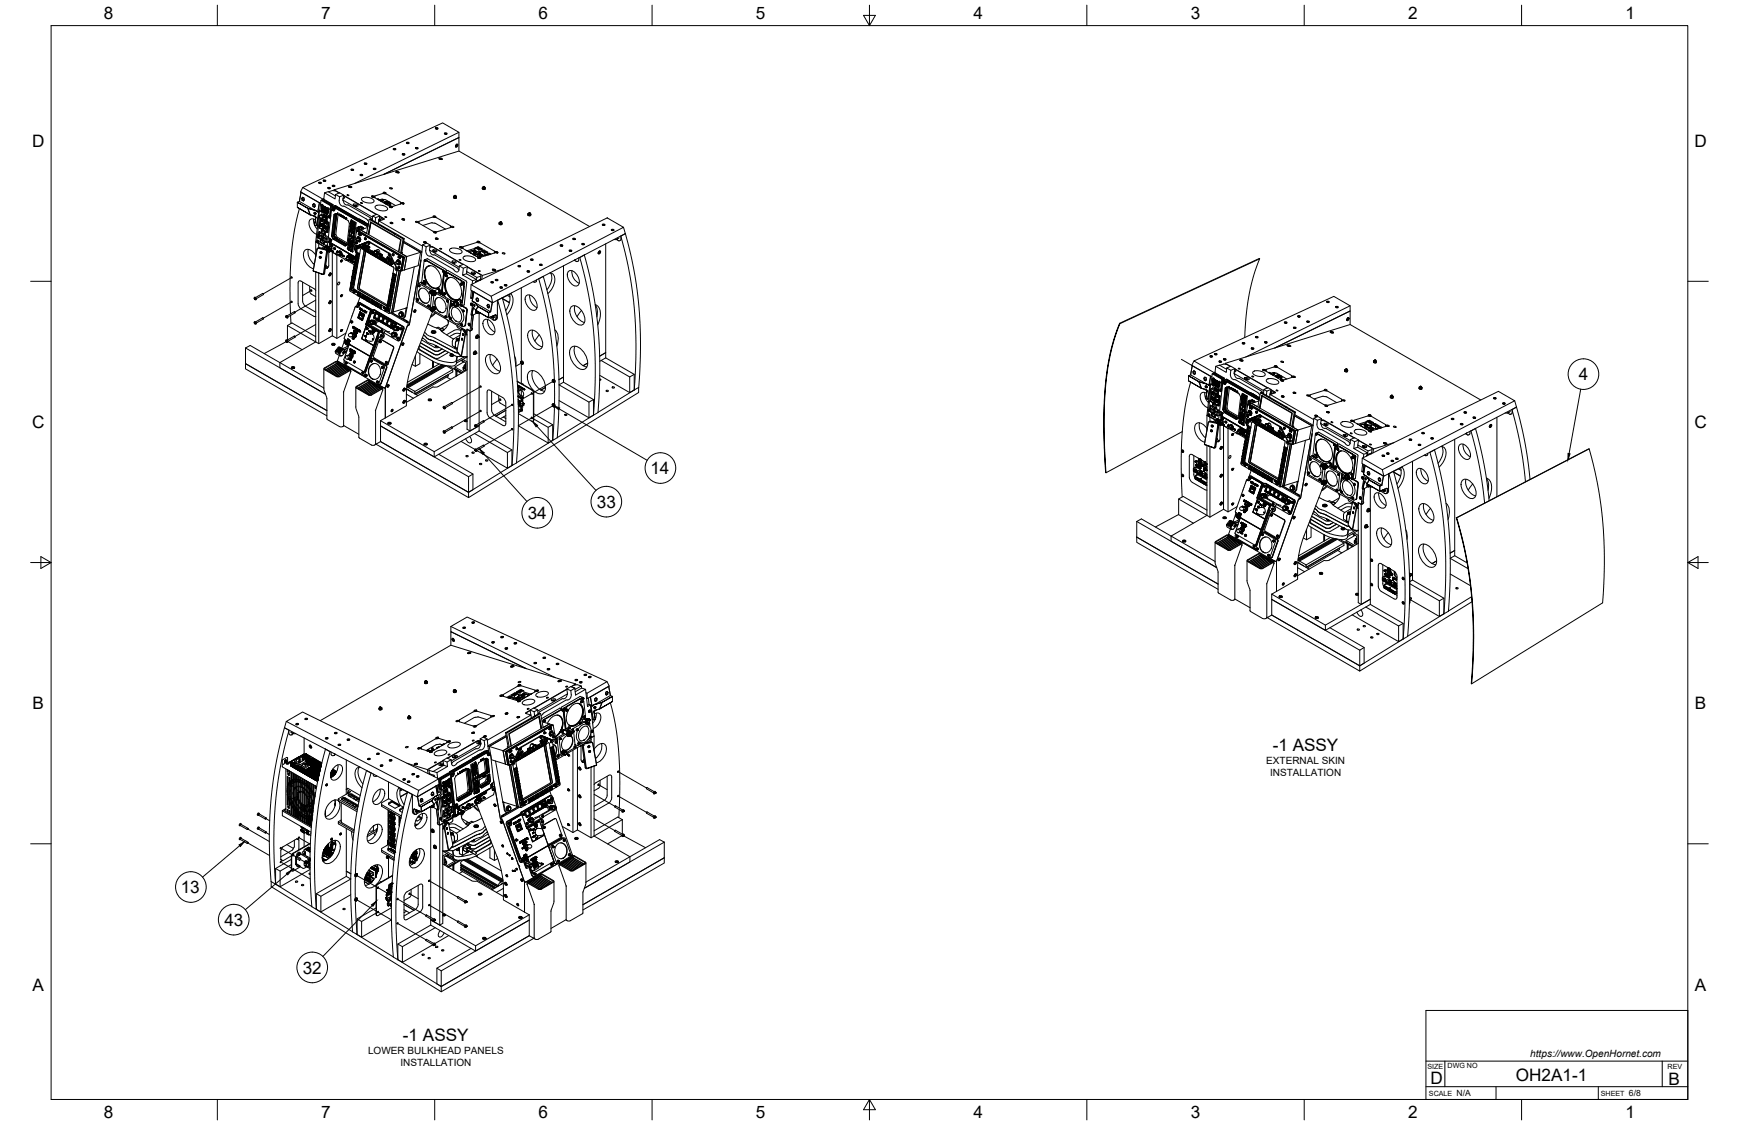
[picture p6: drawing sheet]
<svg xmlns="http://www.w3.org/2000/svg" width="864mm" height="559mm" viewBox="0 0 864 559" stroke-linecap="round" stroke-linejoin="round" font-family="sans-serif">
<defs><g id="words">
<g font-size="8.5">
<text x="52" y="9">8</text>
<text x="160" y="9">7</text>
<text x="267" y="9">6</text>
<text x="375" y="9">5</text>
<text x="483" y="9">4</text>
<text x="591" y="9">3</text>
<text x="699" y="9">2</text>
<text x="807" y="9">1</text>
<text x="16" y="73">D</text>
<text x="841" y="73">D</text>
<text x="784" y="189">4</text>
<text x="16" y="213">C</text>
<text x="841" y="213">C</text>
<text x="323" y="236">14</text>
<text x="262" y="258">34</text>
<text x="296" y="252">33</text>
<text x="16" y="352">B</text>
<text x="842" y="352">B</text>
<text x="632" y="373">-1 ASSY</text>
<text x="90" y="444">13</text>
<text x="111" y="460">43</text>
<text x="150" y="484">32</text>
<text x="16" y="492">A</text>
<text x="842" y="492">A</text>
<text x="200" y="517">-1 ASSY</text>
<text x="710" y="538">D</text>
<text x="753" y="537">OH2A1-1</text>
<text x="829" y="539">B</text>
<text x="52" y="555">8</text>
<text x="160" y="555">7</text>
<text x="267" y="555">6</text>
<text x="375" y="555">5</text>
<text x="483" y="556">4</text>
<text x="591" y="555">3</text>
<text x="699" y="556">2</text>
<text x="807" y="556">1</text>
</g>
<g font-size="5">
<text x="629" y="380">EXTERNAL SKIN</text>
<text x="631" y="385">INSTALLATION</text>
<text x="183" y="524">LOWER BULKHEAD PANELS</text>
<text x="760" y="525">https://www.OpenHornet.com</text>
<text x="199" y="530">INSTALLATION</text>
</g>
<g font-size="4.3">
<text x="723" y="544">N/A</text>
<text x="809" y="544">6/8</text>
</g>
<g font-size="3.5">
<text x="709" y="531">SIZE</text>
<text x="719" y="530">DWG NO</text>
<text x="828" y="531">REV</text>
<text x="710" y="544">SCALE</text>
<text x="795" y="544">SHEET</text>
</g>
</g></defs>
<!-- layer: Visible -->
<g fill="none" stroke="#000" stroke-width=".5">
<path d="M196 74h.1M200 77h.1M200 76l1 1M200 76v1M201 77h.1M201 77h-1M202 71h.1M202 71h1M203 71h.1M207 73v1M207 74h.1M207 73h.1"/>
<path d="M216 64h.1M217 64h.1M218 79h2zM218 79h1M218 79h.1M218 79h1zM219 79h-1M219 79h.1M221 66v1M221 67h1M221 66h.1M222 66l-1 1"/>
<path d="M222 66h-1M222 66h.1M222 67h.1M222 66v1M226 73h.1M226 72h1v1h-1v-1M227 72h.1M227 72v1zM227 73h.1M228 66v2l-38 19 38-19v7M150 95l-1 5 1-4 9 5-1 4M150 95h.1"/>
<path d="M150 99l1 1M150 98h1M150 98v1M150 93l-1 2 10 6M151 98l-1 1M151 98h-1v1M151 98v2M151 99h-1M151 99v1M159 91h.1M159 100v5l4 2M159 100l5 2"/>
<path d="M160 99l-1 1M160 99l5 3-1 5M160 99h.1M160 99l5 3M161 99h-1M161 99h.1M161 90h.1M161 99l4 3M161 96l5 3 1-2 2 1M163 93v1M163 95h2l3 1M163 94h1"/>
<path d="M163 93h1M163 93h.1M164 93l-1 1M164 93v1M164 93h.1M165 93h.1M165 92h1M165 93h1M165 92h.1M165 92v1M166 92h.1M166 92v1"/>
<path d="M166 94l62-19 65 38M166 94l3 2M166 94v1M167 97l-4-2-2 1v3M169 98v3v1h2M169 98l2-1 16 9M169 96l2 1-1 2M169 96l-2 1M170 99h.1M170 99l15 9M170 99l1 3h2l11 6 1 1M171 98h-1"/>
<path d="M171 97l16 10M172 97h1zM173 93h2zM173 93h.1M173 93h2M174 93h.1M175 93h.1M175 84h.1M175 85h.1M175 84v1M176 91l52-25-8-5-70 32 10 6M179 87h.1"/>
<path d="M179 87h1M180 99a4 4 0 0 1 6 1 4 4 0 0 1-6-1zM180 87h.1M180 87h-1M181 81v1M181 81h1M181 82h1M181 81h.1M182 81h.1M182 81v1M184 97l2 1zM185 98h.1"/>
<path d="M185 98v-1v1M185 97v1M185 97h.1M186 98h.1M186 84h.1M186 98l8 4M187 99l3 1h-2M187 99h1M188 99h.1M189 99v1M189 100h.1M190 100h.1"/>
<path d="M190 99h.1M190 99h-1M190 96h2zM190 96h.1M191 99l5 3M191 96h.1M191 96h-1h1M191 96l8 5-4 2M191 96h-1l-4 2M193 93l2 1zM197 85l1 1zM197 86h.1"/>
<path d="M197 86h1M197 85v1M198 86h.1M198 86h-1M225 98h2M225 98h.1M225 97v1M225 98h1M226 97h.1M226 98h.1M226 97v1M226 97l1 1"/>
<path d="M227 98h.1M227 98h-1M240 94h1M240 94h.1M240 93v1M240 93h.1M240 93h1M241 93h.1M241 94h.1M241 93v1h-1M148 103v-3h1l7 4M148 100l5 3z"/>
<path d="M149 104l-3 11-1 12-1 14v15M153 103h.1M153 103l1 4-6-4 6 4M153 103l3 1h-3l1 3h2M154 107h.1M154 107h2M155 107l2 1M156 103h.1M156 109v3M156 101l-1 1 1 1M156 112h.1M156 112l2 2"/>
<path d="M156 112h1M156 104l2 1zM156 107h.1M156 102v-1l-1 1v1M156 102v1M156 102v-1l-1 1M156 106h1M156 107l1 1M157 102l-1 1M157 109a2.3 2.3 0 0 0-3 1 2.3 2.3 0 0 0 0 3l1 2 2 1M157 108l-1 4zM157 108h.1"/>
<path d="M157 112h.1M157 120l5 3M157 120h1M157 120h.1M158 120h.1M158 118h.1M158 117v1M158 120h-1M158 112h-1M158 105h.1M158 118l2 1M158 117h.1"/>
<path d="M158 117l2 1v1l-2-1zM158 117l2 1M158 105l-1 7h-1M158 115v2M158 115l1 1 1-2 2 1v2h1l-1 4-1-1v2l-2-2v-1l-1-1zM158 115h.1M158 116l2 1h-2zM158 116l2 1M159 105l-2 7M159 113h.1M159 117h.1M159 113l1 1"/>
<path d="M159 116l-1 1M159 101h.1M159 115h.1M159 107v1zM159 108h.1M159 117h-1M159 101l-1 4M159 111v2M159 111h.1M159 111l1 1M159 111l1 1v2l-1-1zM159 115h-1"/>
<path d="M159 105h.1M159 111h1M159 111l2 1M159 109l2 1-1 1h-1zM159 119l2 1v1l-2-1zM159 119h.1M159 109v2M159 109v-1l1 1M159 119v1M159 112h.1M159 109h.1M159 109l2 1"/>
<path d="M159 108v1M160 109l1 1M160 116h.1M160 116l1 1M160 119h-1M160 116h-1M160 108v1M160 102h.1M160 112h.1M160 103h.1M160 103v1M160 114v2"/>
<path d="M160 104h.1M160 104v1M160 114h.1M160 112v1M160 112v1zM160 113h.1M160 104v1zM160 109v1M160 115l1 1h-1zM160 116h1M160 103v1zM160 105h.1"/>
<path d="M160 107h.1M160 107h-1M160 115v1M160 119h.1M160 110h.1M160 105h-1l-2 15 5 3M160 105v2h-1l-2 13M160 118h.1M160 109h.1M160 109l2 1M160 119l2 1M160 103h1l-1 1z"/>
<path d="M160 109h2M160 104l1 1zM160 104l1 1M160 105h1M160 117v1M160 107v2M160 118v1M160 118l2 1M160 118l2 1v1l-2-1zM160 103h1v-1v1zM160 107l2 1v2l-2-1zM160 103h1"/>
<path d="M160 112h1M161 107v-1l2 1-1 3 1 1v5l-1-1M161 107l-1 2M161 114h.1M161 117l-1 1M161 118h1M161 117l1 1v1l-2-1zM161 112h.1M161 118h.1M161 116v1M161 114l1 1M161 107h-1"/>
<path d="M161 107h.1M161 103h.1M161 105h.1M161 107l1 1M161 112v2M161 104h.1M161 118h-1M161 111l-1 1M161 107v1zM161 108h.1M161 111h.1M161 105v1"/>
<path d="M161 107v1M161 105v1zM161 113h1v2l-1-1zM161 107h2l-1 2M161 102v1M161 113v1M161 110v1M161 106v1M161 104v1v-1zM161 103v1zM161 103v1M161 112l2 1"/>
<path d="M161 110v2M161 104v1M161 106h.1M161 110l2 1-1 2-1-1zM161 117h.1M161 120h.1M161 110v2l1 1M161 117h1M161 113h.1M161 109v1M161 113l1 1zM161 110h.1"/>
<path d="M161 105l1 1zM161 105l1 1M161 113l1 1M161 110l2 1M161 108h1zM161 104h1v1zM161 104l1 1M161 105h1M161 113h1M161 108h1M161 103h1M161 114h1"/>
<path d="M162 113h.1M162 117h.1M162 108h.1M162 105h.1M162 110l1 1M162 116l-1 1M162 103v1zM162 103h.1M162 103v1M162 114h.1M162 104h.1M162 111h.1"/>
<path d="M162 110h.1M162 113v1M162 106h.1M162 104v1zM162 104v1M162 105v1M162 110l1 1v2M162 119h.1M162 115h.1M162 108v2M162 104l1 1M162 103h1"/>
<path d="M162 113h1M162 106h1zM162 106h1M163 105h-1M163 106h-1M163 115h.1M163 106h.1M163 104h.1M163 113h.1M163 105h.1M163 113v2M163 105v1z"/>
<path d="M163 105v1M163 113l-2-1v2M163 111v2M163 118v2M163 108h.1M163 108h1M163 107h.1M164 108h.1M164 107v1l-1-1M164 120h-1M164 120h.1M164 107h-1"/>
<path d="M164 108h-1M164 119v1M164 118v2M164 118v3l13 7M164 107h.1M164 107v1M164 119h.1M164 102v5M165 104l-2 14h1M165 104l1 1M165 104h.1M165 117h.1"/>
<path d="M165 117l1 2M165 102v2M165 104l1-1 17 9M165 104h1M166 119l5 3M166 103v1M166 103h.1M166 117l1 1 5 4M166 104h.1M166 117l1 1M166 107l-1 10v2l6 3M166 107l-1 10 1 2"/>
<path d="M166 107l-1 10M166 106v1M166 102l17 10-16-10h-1M166 107h.1M167 103h-1v1M167 103l16 10-17-10v2l-1-1M167 106l-1 1M167 106h.1M167 116l-1 1 1-11-1 11 1 1 5 3-6-3M167 106h-1M167 106l6 3v2M167 106l-1 11v1l6 4"/>
<path d="M167 106l-1 11M167 103h.1M168 106v1zM168 106h.1M168 106v1M168 107l-1 9v2l5 3M168 107h.1M169 106v1zM169 106v1M169 107h.1M170 107v1zM170 107v1"/>
<path d="M170 107h.1M170 108h.1M170 107l1 1zM170 107l1 1M170 102l12 7 1 1M171 108h.1M171 107h.1M171 107l-1 1M171 107v1M172 109h.1M172 108v1zM172 108h.1"/>
<path d="M172 108v1M173 119l2 1M173 119h.1M173 119v2M173 117l2 1M173 120l1 1zM173 120h.1M173 117v2M173 117v2l2 1M174 117h.1M174 111l-2 11M174 115l2 1"/>
<path d="M174 117l1 1v2M174 115l-1 2M174 114v1M174 116l1 1M174 115l1 1M174 115h.1M174 114l2 2M174 112l2 2M174 112h.1M174 112v1M174 113v1M174 113l2 1"/>
<path d="M174 113v1l2 1M174 112l2 1v1v-1M174 110l2 2M174 112l2 1M174 110h.1M174 113h.1M174 119h.1M174 110v2M174 114h.1M174 118v1zM174 111l2 1M174 111v1"/>
<path d="M174 110l2 1M174 118v1M174 110h1M174 111l1 1zM174 111h.1M174 109h.1M174 109v1M174 116l1 1zM174 112h1M174 114h1M175 116v1M175 109h.1"/>
<path d="M175 109h-1M175 112h.1M175 109l2 2-2 14M175 116h.1M175 114h.1M175 110h.1M175 111v1M175 111h.1M175 110l1 1M175 114v1zM175 114v1M175 120h.1"/>
<path d="M175 118h.1M175 119v1M175 117h.1M175 102l1-1a1 1 0 0 1 1 0 1 1 0 0 1 1 1h-2zM175 112l1 1M175 118v1M175 118v2M175 112l1 1zM175 112h1M175 116h1M176 112h.1M176 117h-1"/>
<path d="M176 117h.1M176 116h.1M176 115h.1M176 113v1M176 118l-3-1 2 1M176 116v1M176 114v1M176 114h.1M176 111h.1M176 111v1M176 113h.1M176 102h.1"/>
<path d="M176 112v1M176 102l1 1M176 120v1l1 1 6-2 11 6 2 5M176 102h1M176 119l1-4 23 13-1 7-1-1M177 119v1M177 119h-1l1 1M177 102h-1M177 102h.1M177 103h.1M177 115l23 13-1 7M177 113v2"/>
<path d="M178 120h1M178 113h-1M178 119a.8 .8 0 0 0 1 0 .8 .8 0 0 0-1-1 .8 .8 0 0 0-1 1 .9 .9 0 0 1 1-1 .9 .9 0 0 1 1 1l-1 1M178 119h.1M178 118v1M178 118h.1M178 118l-1 1a.9 .9 0 0 1 1-1 .9 .9 0 0 1 1 1 .9 .9 0 0 1 0 1 .9 .9 0 0 1-1 0M178 118a1.3 1.3 0 0 1 1 1 1.3 1.3 0 0 1-1 1M178 115l23 13-1 6M178 115h-1M178 119l1 1M178 116h.1"/>
<path d="M178 118l1 1h-1M178 116v1zM178 116v1M178 118l-1 1M178 120h.1M178 117h.1M178 113l2 1M178 118l1 1M178 113h-1v3M178 113h.1M178 119l-1 1M178 109h.1"/>
<path d="M178 113v1M178 119h1M178 116l1 1zM178 116l1 1M178 116h1M179 120h.1M179 116v1M179 119h.1M179 117h.1M179 116h.1M179 113l-1 1M179 119h-1"/>
<path d="M179 116v1zM179 119h-1l1 1M179 114l23 13-1 7M179 114l3 2M179 114l-1 1M179 109h.1M179 101h1zM179 113h.1M179 112v1zM179 112h.1M179 112v1M179 113v1"/>
<path d="M179 113h1M180 109h-1M180 113h.1M180 110h.1M180 109l-1 1M180 109v1M180 113v1M180 110h1M181 110h.1M181 110h-1M181 113v1M181 119h.1"/>
<path d="M181 118h.1M181 118v1M181 119h1M182 119h-1M182 111h.1M183 113l-4 1M183 111h.1M183 109h1l13 7h-1zM183 109l-1 7M184 110l-1 6 1-6 15 9-1 6M184 111l-1 6 1-6 15 8-1 6M185 109v-2l2 1-1 2"/>
<path d="M185 107l2-1 2 1-1 3M186 103a4 4 0 0 1 6 1 4 4 0 0 1-6-1zM188 110l22 12M188 110v1M188 109h1M188 109h.1M188 108l2 1M189 108l1 1M189 107l2 2M189 107l-2 1M189 109h.1M191 109l-3 1"/>
<path d="M191 109h.1M191 100v1M191 100h.1M191 101h1M191 101h.1M191 101h1v1M191 101l1 1M191 108h1zM191 100l2 1M191 100h1M192 100h.1M192 100l1 1"/>
<path d="M192 101h.1M192 101h-1M192 100h1h-1M192 100h1M192 101h1M192 101v1M193 100v1M193 100h.1M193 101h.1M193 101h1M193 101h-1M193 102h1"/>
<path d="M193 103h2zM194 101h.1M194 101h-1M194 103h.1M194 102h1M194 111h1zM194 102h.1M194 111h.1M194 102h-1M194 111h1M195 111h.1M195 103h.1"/>
<path d="M195 111h-1M196 116h.1M196 116l1 1M196 116l2 1M199 101h.1M199 101h2zM200 101h.1M200 109h1zM200 109h.1M200 109h1M201 109h.1M201 120l9 5"/>
<path d="M201 119l-4-2 3 2M206 110h2zM207 110v1M208 111l7 4h2l7-2M208 110v1M210 112l4-1h2l5 3M215 107l1 1zM215 108h1M215 115l2 1zM215 108h2l7 4v1M215 108l-7 2v1M216 116h.1"/>
<path d="M216 118l2 1zM216 119h.1M217 118v1M217 119h.1M217 118h.1M224 113h1zM224 113h1M237 120h1zM237 120h1M237 120h.1M248 111h1M248 111h.1"/>
<path d="M248 110v1M248 110l1 1M248 110h1M249 110h-1M249 110h.1M249 111v1M249 111h.1M262 107h1M262 107h.1M262 106v1M262 106l1 1M262 106h.1"/>
<path d="M263 106h1M263 106h-1M263 106h.1M263 107h.1M264 106l-1 1M264 106l-1 1h-1M285 119h.1M285 118v1M299 112h1M300 112h.1M300 111v1M300 112h-1"/>
<path d="M300 111l-1 1M304 114h.1M304 114h1M305 114h-1M305 114h.1M306 119l1 1M306 119h1zM307 119h.1M307 120h.1M307 120l1-1v-2l3-1 3 13 2 13 2 24-1 26M307 118l-2 1M308 118l5 18 2 18 1 19-1 21 2-2"/>
<path d="M310 113l1 3-66 34-1-3M150 140l7 4M150 140h-2v1v11l2 1 7 4M153 124v4l3 3M155 131h1M156 135l4 1zM157 135v35l1 1M157 127a3 3 0 0 0-3-3 3 3 0 0 0-3 1 7 7 0 0 0 5 8M157 124l1-1 4 1M157 124l-1 10M157 124l-1 11M157 124h.1"/>
<path d="M158 123l-1 1M158 123h.1M158 123l4 2-1 11M158 123v-2l-1-1v7M158 136v35M159 123h-1M159 123h.1M159 123l3 1M159 120h.1M159 128h.1M159 120l2 1M159 125h1"/>
<path d="M160 136h.1M161 136h-1M161 136h.1M161 121h.1M161 123h-1M161 123v1l1-1M161 123h.1M162 122h.1M162 124h.1M162 133h.1M162 124v1M162 122v1"/>
<path d="M162 132l1 1M162 123h.1M162 132h.1M162 120h.1M162 124l1-1v1h-1M162 123v1M162 125h.1M162 133v1M162 124h1M162 125l-1 11h-1M162 123h1M163 124h.1"/>
<path d="M163 123h.1M163 124h-1M163 123l-1 1M163 133h.1M163 133h-1zM163 124v1M163 125h.1M163 125l-2 11h-1M163 120v3M163 120l14 8M163 120h.1M163 125v7v1"/>
<path d="M163 137h.1M163 122v1M163 122h.1M163 124l1 1M163 123h1M163 122l1 1M164 122l1 1-1 1M164 122l-2 1M164 123h.1M164 124l3 2-2-1M164 136v1l-1-1M164 123h-1"/>
<path d="M164 125h.1M164 136h.1M164 136v1M164 136v1zM164 122h.1M164 137h.1M164 122v1M164 124h.1M164 121v1zM164 121v1M164 124h-1M164 121h.1"/>
<path d="M164 122l1 2M164 124l-1 1M164 123v1M165 121v1zM165 121v1M165 121h.1M165 122h.1M165 124h.1M165 125h.1M165 124v1zM165 124v1M165 123v1"/>
<path d="M165 123h.1M165 125v42M166 125h.1M165 125h1M166 123h.1M166 124h.1M166 123v1M167 126v1M167 125h.1M167 127h.1M167 127l4 2M167 127v41"/>
<path d="M167 125h1M167 125v1M167 125h1zM168 125h.1M168 125l-1 1M168 126a.7 .7 0 0 0 1 1 .7 .7 0 0 0 1-1l-1-1h-1a1.1 1.1 0 0 1 2 1 .9 .9 0 0 1-1 1l-1-1M168 125a1.1 1.1 0 0 1 2 1 1 1 0 0 1-1 1l-1-1 1 1M169 125a1.3 1.3 0 0 1 1 1 1.3 1.3 0 0 1-1 1M169 126v1M169 125h.1M169 125h-1M169 125l-2 1"/>
<path d="M169 125v1M169 126l1 1M169 126l1 1-1-1M169 126l-2 1M169 126h.1M169 126h1h-1M169 125h1M169 130h.1M169 130h1M169 129v1M169 127h.1M169 126h1"/>
<path d="M169 129h.1M169 129l1 1M170 129h.1M170 130h-1M170 129h-1M170 126h-1M170 130h.1M170 129v1M170 127h.1M170 127h1M170 127h1zM171 127h.1"/>
<path d="M171 127v1zM171 127v1M171 122h.1M171 122h1M172 128v1M172 128l-1 1h1M172 129l4 2M172 122h.1M172 128a.8 .8 0 0 1 1-1 .8 .8 0 0 1 1 1 .8 .8 0 0 1 0 1 .8 .8 0 0 1-1 0M172 122h-1M173 129h1M173 123l2 2"/>
<path d="M173 123v1M173 127l-1 1a.9 .9 0 0 1 1-1 .9 .9 0 0 1 1 1 .9 .9 0 0 1 0 1 .9 .9 0 0 1-1 0M173 127h.1M173 127a1.3 1.3 0 0 1 1 1 1.3 1.3 0 0 1 0 1M173 127v1M173 128h.1M173 127l-1 1a.7 .7 0 0 1 1-1 .7 .7 0 0 1 1 1 .7 .7 0 0 1 0 1 .7 .7 0 0 1-1 0M173 123l2 1M173 121l2 2M173 121h.1M173 121v2M173 122v1l2 1"/>
<path d="M173 122l2 1v1M173 122h.1M173 121l2 1M173 124h.1M173 128h-1M173 128v1M173 124l1 1M173 129h.1M173 126v1zM173 126h.1M173 126v1M173 120l1 1"/>
<path d="M173 128h1M173 120h1M173 129h-1M173 122l1 1zM173 122l1 1M174 123h.1M174 129h.1M174 122v1M174 128v1M174 129h-1M174 128l-1 1M174 120h-1"/>
<path d="M174 128h-1M174 126l-1 1M174 120h.1M174 128h.1M174 127h.1M174 121h.1M174 120v1M174 130h.1M174 120v1zM174 125h1M174 125h.1M174 129v1z"/>
<path d="M174 128v1zM174 127l1 1zM174 127l1 1M174 127h1M174 124v1M174 121h1zM174 140h.1M174 130h1M174 121h1M174 130h1zM174 129v1M175 128h.1"/>
<path d="M175 128h-1M175 121h.1M175 130h-1M175 129h.1M175 130h.1M175 124h.1M175 137l1 1zM175 122h.1M175 127h.1M175 139h.1M175 139v1M175 128v1z"/>
<path d="M175 128v1M175 129h-1M175 138h.1M175 138l-1 2h2M175 129v1zM175 122v1M175 129v1M175 127v1M175 137l1 1M175 137h.1M175 123v1M175 123h.1"/>
<path d="M175 120v2M175 138l1 1M175 125h.1M175 121v1M175 134l1 1zM175 136l1 1M175 136h.1M175 135h.1M175 134l2 1v1l-1-1M175 134h.1M175 140h.1M176 128h.1"/>
<path d="M176 134h-1M176 135h.1M176 135l1 1-1 1M176 135l-1 2h1M176 131l1 1zM176 133l1 1M176 133h.1M176 132h.1M176 130v1M176 130h.1M176 131l2 1h-1M176 137h.1"/>
<path d="M176 131h.1M176 128v1M176 139v1M176 132l1 1v1M176 132v2h1M176 124l1 1M176 122v2l1 1M176 128l2 1zM176 130l1 1M176 128v1v-1M176 129h.1M176 122v2"/>
<path d="M176 138h.1M177 128h-1M177 128l1 1v1v-1M177 122l-1 2M177 134h.1M177 128h.1M177 129h.1M177 121h.1M177 129h-1M177 120v1M177 120h.1M177 125h.1"/>
<path d="M177 126l1 1v1h-1zM177 125l1 1zM177 127h.1M177 127l1 1M177 126h.1M177 122v2M177 135h-1M177 125l2 1v1l-1-1M177 131h.1M177 123v1M177 123h.1M177 123v2"/>
<path d="M178 122l-1 1M178 131h-1M178 132h-1M178 128h.1M178 130v1M178 130l-1-1-1 1v1h1M178 129h.1M178 123h-1M178 123h.1M178 122v1M178 122h.1M178 123v1l-1-1"/>
<path d="M179 126h-1M179 122h.1M179 122v1M179 122h-1M179 123h1M179 123h.1M179 122l1 1M179 122v1zM180 123h.1M180 122l2-1v2h-1M180 123h1h-1M180 124l2-1v2z"/>
<path d="M180 124h1M180 122h.1M181 123h.1M181 124h1v1zM181 122l-1 1h1h-1zM181 122l-1 1M181 121l2-1-5 2M181 125l-3 18M181 122h1l-1 1zM181 122v1M181 122h.1M181 121l-2 1"/>
<path d="M181 122h1l-1 1M181 125h.1M181 121h.1M181 121l-1 1M181 121l-1 1 1 1M182 125l-4 18zM182 125h.1M182 123h.1M182 123h-1M182 123v1M182 122v1M182 122h1"/>
<path d="M182 122h.1M182 123h1M182 121h1M182 122l1 1zM182 122l1 1M183 122h-1M183 122h.1M183 122v1zM183 125h.1M183 123h.1M183 123l1 1v1M183 123l-1 2h1"/>
<path d="M183 123v1M183 124h.1M183 124v1M183 122v1M183 121h.1M183 121h-1l-4 1v1M183 121h1M183 120l-1 1M183 121l1-1 9 6v1l1 1 3 5-1 1 1 1-4 21-4-2M184 121h-1M184 121h.1M184 125h-1"/>
<path d="M184 126h.1M184 125v1zM184 125h1l-1 1M184 120h-1M184 120l-1 1M185 125h-1M185 125l-1 1 2 1M185 126h.1M185 125h.1M185 125h1M185 125v1M186 127h.1"/>
<path d="M186 125v1M186 125h.1M186 125a.7 .7 0 0 1 1 0 .7 .7 0 0 1 0 1 .7 .7 0 0 1-1 0M186 126h.1M186 124v1M186 126v1M186 126v1v-1M186 124h.1M186 127v1M186 126h1M186 125h1M187 126h-1"/>
<path d="M187 125h.1M187 126h.1M187 126l-1 2v-1M187 126v2h1M187 128h.1M187 127h.1M187 127v1M187 124l-1 1M188 124l1 1-1 1M188 124h.1M188 126v1M188 124l-2 1"/>
<path d="M188 125h.1M188 128h.1M188 126h-1M188 128v1M188 126h.1M188 127v1M188 127v2zM188 127h1v2h-1M188 129h1M189 126v1M189 126h.1M189 127h1"/>
<path d="M189 126l1 1M189 126v1zM189 127h.1M189 129h1M189 129h.1M190 129h.1M190 127l1 1-1 1M190 127h.1M190 127l-1 2h1M190 127h-1M190 128v1M190 128h.1"/>
<path d="M191 128v2zM191 128v1v1h-1M191 130h.1M191 129h.1M192 129l-1 1 2 1M192 130h.1M192 129h1M192 129h.1M192 129v1M192 128h.1M192 128l1 1M192 131h.1"/>
<path d="M192 128h1zM192 128h1M192 131h1M193 128h.1M193 131h-1M193 129v2M193 130l1 2-1-1zM193 129h.1M193 128v1zM193 128v1M193 130l1 2-1-1M193 130h.1"/>
<path d="M193 126h.1M193 130l1 1M193 129h1l1 2M193 127h.1M194 127h.1M194 126v1M194 126l-1 1M194 126h.1M194 129v1v-1v1zM194 132h.1M194 129h.1M194 130h.1"/>
<path d="M194 129l-1 1M194 130l1 1v-1v1zM194 131h.1M194 131h1M195 131h.1M195 139l-1 1M195 139l1 1zM195 139h1v1M195 130h.1M195 128h-1M195 138v1M195 140h.1"/>
<path d="M195 126v1M195 126h.1M195 127h.1M195 140h1M195 140l-1 1 2 1M195 131h-1M195 138h1M195 138h.1M195 137v1l1 1M195 136v1M195 136l1 1zM195 136h2l-1 1"/>
<path d="M195 136v-3l-16-9-3 19 15 10M195 137h1v2M195 137h.1M196 133l-15-8-3 18 14 9M196 138h.1M196 139h.1M196 131l2 3M196 139v1M196 130l1 1M196 130v1h1M197 136l-1 1M197 134h.1"/>
<path d="M197 130a.9 .9 0 0 1 1-1 .9 .9 0 0 1 1 1 .9 .9 0 0 1 0 1 1 1 0 0 1-2 0l1 1M197 133h.1M197 133v1M197 130a.8 .8 0 0 1 1 0 .8 .8 0 0 1 1 1 1 1 0 0 1-2 0 1 1 0 0 0 2 0 .9 .9 0 0 0 0-1l-2-1v1M197 130h.1M197 130h1M198 130h-1M198 130h.1M198 134h.1M198 129l-1 1M198 129v1M198 129h.1"/>
<path d="M198 129a1.3 1.3 0 0 1 1 1 1.3 1.3 0 0 1-1 1M198 131h.1M198 130h1l-1 1M198 133h.1M198 128h.1M198 130h-2M198 130v1M198 127h.1M198 127v1M198 134l-1 1M198 130h1M198 131h-1"/>
<path d="M198 132v1M198 134l-4 21M198 130l1 1M199 130h.1M199 128h.1M199 130h-1M199 131h-1M199 135l-4 20h-1M199 126l1-7h1l-2 7M199 135h.1M200 125v1h-1l3 1-1 7M200 134l-1 1"/>
<path d="M201 134h-1M206 133l-4 20M209 125l-9 3M209 129l-6 32-1 1-11 31v15l11-6v-10l1-7 12-30M209 125l-9-5 9 5-1 7-7 2M209 125h.1M210 122l-2 19 1-1M210 120l2 1zM210 139h.1M210 139l1 1M210 140h.1M210 120l1 1"/>
<path d="M211 140h.1M211 121h.1M211 140h-1M211 129l9 5M211 129v1M211 129h.1M211 120h.1M211 130h.1M211 120v1M211 135v3l2 3M211 129l-2 11M211 129h1l10 5"/>
<path d="M211 124l2 3h1l11 7a1.3 1.3 0 0 0 2 1 1.3 1.3 0 0 0 1-1v-2l2-1 2 1M212 121h-1M212 133a5 5 0 0 1 7 4 4 4 0 0 1-3 6 7 7 0 0 1-4-10zM212 123l2-1-1 2M212 123l-1 2M213 124h.1M213 132a5 5 0 0 0-1 7 5 5 0 0 0 5 4M213 124l15 9M213 124l1 2 2 1 11 6 1 1M214 123h1l15 8M214 123h.1M214 122l-2-1-2 1 2 1"/>
<path d="M214 132a5 5 0 0 0-2 9 4 4 0 0 0 6 1M215 124l2 1a1.1 1.1 0 0 1-1 0 1.1 1.1 0 0 1-1-1zM215 125h1M216 125h.1M218 123l1 1zM220 135h.1M220 134h.1M220 134v1M220 134l-1 12M220 134l1 1-2 11M220 134l1 1M221 135h.1"/>
<path d="M221 136v1M221 136h.1M221 135v1M221 135l9 5M221 137h1M221 137h.1M221 137h1v1M222 137h.1M222 137h-1M222 139a5 5 0 0 1 7 3 4 4 0 0 1-3 7 7 7 0 0 1-4-10zM222 134v1M222 136v1v1"/>
<path d="M222 134l10 6-1 11-2 1 3 2-1 8M223 134l-2 1M223 136l-2 1-1 8 1 3 4 2M223 138a7 7 0 0 0-1 7 7 7 0 0 0 5 4M223 138l-1 2M223 124a4 4 0 0 1 6 1 4 4 0 0 1-6-1zM223 138h.1M224 138a6 6 0 0 0 0 9l2 2 2-1M224 130h3a1.1 1.1 0 0 1-2 1 1.1 1.1 0 0 1-1-1zM225 130h.1M225 130h1M225 131h.1"/>
<path d="M225 130v1M225 131h1M226 130v1M226 131h.1M226 130h.1M228 129h1zM228 132l2 1 2-1M228 123h2zM228 123h.1M228 123h1M229 123h.1M229 139l1 3"/>
<path d="M229 139l-6-3 6 3 2 3-1 8-1 1v-1M230 137l2-1 5 3h-2zM230 123l7-3 1 1 8 4v1l-7 2h-2l-7-5zM230 123h.1M230 128a4 4 0 0 1 6 1 4 4 0 0 1-6-1zM230 133v4M231 124l1 1M232 136v-1l5 3v1M232 125h.1M232 133l7 4v2l-3 1M232 133l8 4 10-3M232 132v3"/>
<path d="M233 125h1l2 1M233 125l1 1-1-1M233 125h.1M234 126h.1M234 135l2 1a1.1 1.1 0 0 1-1 0 1.1 1.1 0 0 1-1-1zM234 125h-1M234 124l3 2h-2M234 136h2M235 136h.1M235 139l-1 2M235 125h.1M235 127h1"/>
<path d="M235 125v1M235 127h.1M235 126h.1M235 126h1M235 125h1M236 124l2 1v-1h2h-1M236 127l1-1 2 1M236 125h.1M236 124h.1M236 124l-1 1M236 124v1M236 125h-1"/>
<path d="M236 124h-1M236 123l-4 2M236 123h2l2 1M236 127l1 1M236 127h.1M236 125h1M236 140h.1M236 126l1 1M237 125h.1M237 125h-1M237 123l2 1M237 123h.1"/>
<path d="M237 123l1 1M237 123l2 1h-1M237 126l2 1-1 1M237 126l-2 1M237 128h2zM237 128h.1M237 126v2M237 128h1M237 126h1M238 135h1zM238 126h.1M238 128h.1"/>
<path d="M238 128h-1M238 120h.1M238 124l-2-1-1 2M238 127v1M238 124h.1M238 125h1l-1 1 2 1 1-1 1-1v1M238 125h1h-1M238 126h1M238 127h1M238 127l1 1M238 125v1M238 126v1"/>
<path d="M238 139l-2 1M238 124h1M238 126l1 1M239 126h-1M239 127h-1M239 127h.1M239 126h.1M239 125l1-1 2 1M239 124h.1M239 137l-2 1M239 124l1 1M240 125h2"/>
<path d="M240 137l-1 2M240 127h-1M240 127h.1M240 125h1M240 125h.1M240 125h2h-1M241 126l-2-1-1 1M241 125h.1M241 127h.1M241 126v1M242 125h-1M242 125h.1"/>
<path d="M242 126h1M242 127l-1-1v1M242 126h1h-1M242 126h.1M242 126l1 1-1-1M244 126h-1h-2M244 134h2zM245 134h1M245 134h.1M245 134h1zM246 134h.1M246 134h-1"/>
<path d="M246 125l-1 1M246 125l1 1zM246 125h.1M246 126l1-1v1M246 125l1 1M246 125h1M246 139h1M246 139h.1M247 125h.1M247 139h.1M247 125v1M247 126h.1"/>
<path d="M249 126h2zM257 132h.1M258 132h.1M262 135h.1M262 135h1M263 135h.1M263 135h-1M264 129h.1M266 139v1h-1M267 138l3-1 4 17 2 15 2 24-1 24M268 139l3 14 2 11 2 25M268 131v1"/>
<path d="M268 132h.1M268 131l1 1M268 132h1M268 131h1M268 131h.1M269 131v1M269 131h.1M269 132h.1M273 136a4 4 0 0 1 2 7l-3 3M273 136l1 3-2 5M279 122h.1M280 132v58"/>
<path d="M282 135a5 5 0 0 1 5 2 5 5 0 0 1 0 5 5 5 0 0 1-5-7zM283 124v1M283 125h.1M283 124h.1M283 125h1M284 124l-1 1M284 124h-1M284 124h.1M284 125h.1M284 124v1M284 134l1 4 3 3M286 129h.1"/>
<path d="M286 129h-1M286 130h.1M287 128v2h-1l-1-1M289 121h.1M289 121h1M290 121h.1M290 121h-1M290 127l5 21 2 22 1 15-1 20-2 1 1-25-1-18-3-17-4-18M290 127l-2 1M290 127h.1M297 126h.1M297 125h1v1h-1v-1"/>
<path d="M297 125v1M297 125h.1M297 125h1M298 125h.1M298 125v1zM298 126h.1M301 121v57M626 129l-70 32M126 148h1v1h-1M126 148v1M126 148h.1M126 149h.1"/>
<path d="M126 149h1M127 148h.1M127 148h-1M127 149h.1M127 148v1M127 148l4-2-4 2M131 146h.1M131 158h.1M131 158l-4 2M131 158h-1l-3 2M142 157h1v1h-1M142 157v1"/>
<path d="M142 157h.1M142 158h.1M142 158h1M142 157l1 1M143 158h.1M143 157l3-2-3 2M144 157l1 4M146 155h1M146 155h.1M150 140l1 11 1 1 5 3M154 142v3l3 2M154 144l1 1"/>
<path d="M163 150v1M163 150h.1M163 151h.1M164 150v1l-1-1M164 150h.1M164 149v1M169 147h.1M169 147h1M170 147h.1M170 147h-1M170 146h.1M174 140l1 1z"/>
<path d="M174 143v1l1-1-1 1zM174 143v1M174 142v2h1M174 142h.1M174 160h.1M174 141v3l3 3M174 142h2l-1 2M174 143h.1M174 143v1l1-1-1 1M174 140l2 1v1l-1-1M174 144h.1M174 141v1"/>
<path d="M174 160h1M175 160h-1M175 160h.1M175 141h.1M175 141l-1 1M175 159v1M175 142h.1M175 142v1v-1l-1 1zM175 144h.1M175 143h.1M175 145h.1M175 145h1h-1"/>
<path d="M175 144h1M175 145h1M176 144h-1M176 145h-1M176 144l1 1v-1M176 144l1 1M176 144h.1M176 145h.1M176 140h.1M176 144v1M176 144v1zM176 141h-1"/>
<path d="M177 144v1zM177 144h.1M177 144l-1 1M177 145h.1M177 152h.1M177 152v1M177 152l-6 16M177 152l1-2 7 4-3 7M177 152l1 1M177 153h1M178 143h.1M178 145v2z"/>
<path d="M178 145v2M178 147h.1M178 151h.1M178 158l2 1M178 158h.1M178 152h.1M178 151v1M178 147l2 1M178 150l7 4M178 145h.1M178 143l14 8M178 152l-1 1"/>
<path d="M179 151h-1v1M179 151l-1 1M179 145h.1M179 153h.1M179 147h.1M179 153v1zM179 153v1M179 155l-1 3M179 145l1 1M179 156l1 1v1h-2zM179 146l-1 1h2M179 151h.1"/>
<path d="M179 147l-1 3M179 146h.1M179 146v1M179 156l-1 2h2M179 151l5 3M179 155l2 1-1 3M179 155h.1M179 156h.1M179 156v1M179 155l2 2-1 2M179 157h.1M179 154h.1"/>
<path d="M179 155l2 1M179 155v1M179 156v1v-1M179 148h1M179 148h.1M180 151l5 3-3 7M180 156h.1M180 156v1M180 156l-1 1 1-1M180 147l-1 1M180 153v1zM180 153l-1 1"/>
<path d="M180 156l-1 1M180 159h.1M180 153h.1M180 154h.1M180 157h.1M180 146v1M180 146v2zM180 146h1l-1 2M180 148h.1M180 154h1v1zM180 154v1M180 148l2 1"/>
<path d="M180 155h.1M181 146l-1 1M181 156h.1M181 156l-1 3M181 147h.1M181 147l-1 1 2 1M181 154l-1 1M181 157l-1 2M181 155h.1M181 154v1zM181 148h.1M181 147l1 1"/>
<path d="M181 147v1M181 154h.1M181 154v1M182 149h.1M182 155h.1M182 155v1M182 155v1zM182 148v1M182 148v2zM182 148h1v2M182 150h1M183 150l1 1"/>
<path d="M183 160v1l6 3M183 148h-1M183 160h1M183 160h.1M183 150h.1M183 148h.1M183 148l1 1M183 148v2h1M183 149h1M183 149v1M184 149l-1 1M184 160h.1"/>
<path d="M184 159v1M184 160h-1M184 159h.1M184 159l-1 1h1M184 150h.1M184 154h.1M184 154l-2 7 6 4-7 20M184 154l-2 7M184 149v1M184 160v1M184 159h2M184 149v2z"/>
<path d="M184 149h1v2M184 151h1M184 159h1M185 159h-1M185 159a1 1 0 0 0-1 1 1 1 0 0 0 0 1M185 159a.9 .9 0 0 1 0 1 .9 .9 0 0 1-1 1M185 159h.1M185 151l1 1M185 155h.1M185 159h1M185 156h.1M185 155v1"/>
<path d="M185 159v1M185 160h1M185 160h.1M185 149h.1M185 154h1M185 151h1M186 151h.1M186 151h-1M186 159h.1M186 154l15 8-2 7h-1M186 154h.1M186 149l1 1-1 1"/>
<path d="M186 149l-1 2h1M186 149l-1 1M186 150l-1 1M186 150h.1M186 154l14 8v1M186 150v1M186 154h-1l-2 6M186 158l1 1M186 158l9 6M186 158h.1M186 159v1M186 158l2 1"/>
<path d="M186 158h1M186 151v1M186 160h.1M187 155l10 6M187 155l-1 3 10 6M187 156l-1 2M187 155l-1 3M187 156h2l-1 3-2-1M187 156l1 1-1 1h-1zM187 150v2zM187 150v2M187 152h.1"/>
<path d="M187 156h.1M187 156h2M187 152l2 1M187 159l-1 2 4 2M187 159h.1M187 150v1M188 159h.1M188 151h.1M188 151l-1 1 2 1M188 152h.1M188 151l1 1M188 151v1"/>
<path d="M188 159l2 1M188 160h-1v1l5 4M188 160h.1M188 153h.1M189 153h.1M189 156h.1M189 157l1 1v2l-2-1zM189 157l2 1-1 2-2-1M189 157h.1M189 157l-1 2M189 157l-1 2 2 1M189 152l-1 1"/>
<path d="M189 152v1zM189 152h1l-1 2M189 157l2 1M189 153v1M190 160h.1M190 152h-1M190 153l2 1M190 152v1M191 153h.1M191 152l1 1v1M191 152l1 1M191 152h-1"/>
<path d="M191 158h.1M191 153h-1M191 158l-1 2M191 158l1 1v2l-2-1zM191 158l2 1M191 158l2 1-1 2-2-1M191 158l-1 2 2 1M191 154h.1M191 154h1M192 153v1zM192 153h.1M192 154h.1"/>
<path d="M192 154h-1M192 153v1M192 155h.1M192 153l1 1h-1zM192 153v1h1M192 151v2M192 152v2l1 1M192 152h.1M192 151l2 1zM192 151l2 1M192 153l1 1M192 153h1"/>
<path d="M193 153v-1v1M193 154h.1M193 152h.1M193 150v1M193 159h.1M193 152h-1M193 152l1 1-1 2M193 152v1h-1zM193 159l-1 2M193 153h.1M193 159l1 1v2l-2-1zM193 150h.1"/>
<path d="M193 150h1M193 159l2 1-1 2-2-1M193 148v1M193 148l1 1zM193 148l2 1h-1M193 155h.1M193 159l2 1M193 147v1M193 149l1 1v1M193 149v1l1 1M193 149h.1M193 147h.1"/>
<path d="M193 147h1M193 146v1l2 1M193 145v1M193 145l2 1zM193 145h2v1M194 150h.1M194 144v1M194 146h.1M194 146h1v2M194 151h.1M194 155l9 5h-1M194 146h-1"/>
<path d="M194 144h.1M194 144h1M194 142v1M194 142l1 1zM194 142h2l-1 1M194 152h.1M194 147h.1M194 141v1M194 143h.1M194 148h.1M194 143l1 1v1M194 155l-1 1"/>
<path d="M194 143v1l1 1M194 148h1M194 155l9 5-3-2M194 141h1M195 141h.1M195 141h-1M195 149h-1M195 148h-1M195 144h.1M195 160h.1M195 145h.1M195 145v1"/>
<path d="M195 142h.1M195 142h1M196 142l-1 1M196 142h-1M196 140v2M198 155h1l1 2h-1zM198 155a1.1 1.1 0 0 1 2 1 1.1 1.1 0 0 1-1 1M199 155a1.4 1.4 0 0 1 1 1 1.4 1.4 0 0 1 0 1M199 155h-1M199 156h1M199 156a.8 .8 0 0 0-1 0 .8 .8 0 0 0 1 1M199 156v1"/>
<path d="M199 157h.1M199 155v1M200 157h.1M200 156l-1 1M201 153h1M202 153l-1 4-1 1M202 153l-1 4-1 1-5-3M202 153h.1M202 153l-7 2M203 160h.1M206 155h.1M206 154h.1"/>
<path d="M206 154v1M207 149v1l7 4M207 149h.1M207 148v1M208 142h.1M208 141l6 4M208 141h-1v8l6 4M209 143a4 4 0 0 1 4 3 4 4 0 0 1 0 4 4 4 0 0 1-5-2 4 4 0 0 1 1-5zM209 140h.1M209 143a5 5 0 0 0 1 7l2 1M209 140l1 1M209 140h1"/>
<path d="M210 140h-1M210 141h.1M210 141l6 3M210 140v1M211 141h.1M212 141h-1M213 152h.1M213 145h.1M214 145h-1M214 145h.1M214 153h.1M214 154v-1a.7 .7 0 0 1 1 1 .7 .7 0 0 1-1 0"/>
<path d="M214 153v1M214 154h.1M214 145v1zM214 145v1M214 145h-1l1 1M214 154h1M214 146h.1M214 146h1zM214 147h.1M214 147v6h-1M214 146h1M214 144h.1"/>
<path d="M214 153h1M214 145h1M214 147h1M215 146v1zM215 146h.1M215 144v1M215 147h.1M215 153h.1M215 145h.1M215 154l17 10M215 154h.1M215 145v1z"/>
<path d="M215 146h-1M215 145h-1M215 145v1M215 153h-2M215 153v1M215 146v1M215 144l-1 1M215 152v1M215 152h.1M215 144h.1M215 155h.1M215 144l1 1"/>
<path d="M215 145h1h-1M215 154l6 4M215 152l-1 1M215 152l1 1v1M215 154h1M215 145h1l-1 1M215 144h1M215 147v6M215 152h1M216 146h.1M216 146h-1M216 154h.1"/>
<path d="M216 154h-1M216 144v1M216 153h-2M216 145h.1M216 153h.1M216 145h-1M216 145v1M216 147h.1M216 153h-1M216 146l-1 1M216 153l-1 1M216 145l-1 1"/>
<path d="M216 155l-2 2M216 153v1M216 155l-2 3M217 146l6 4M217 146h-1M217 146h.1M217 148a4 4 0 0 1 4 2 4 4 0 0 1 0 5 4 4 0 0 1-5-2 4 4 0 0 1 1-5zM217 144l-2 1M217 144h1v1M217 148a5 5 0 0 0 1 7M217 144h.1M217 145l2 1"/>
<path d="M217 143h.1M218 144h-1M218 144h.1M218 144v1M218 145l-1 1M218 143h-1M218 145h.1M218 143v1M218 143h.1M218 155h1M218 146h1M218 155h.1"/>
<path d="M218 146h.1M219 146h.1M219 155h.1M219 155h1M219 144h.1M219 145h.1M219 145v1M219 146h-1M219 146h1M220 146h.1M220 147h.1M220 146v1"/>
<path d="M220 145v1M220 147h1M220 146h1M220 145l1 1M221 146h.1M221 146h-1M221 145v1M221 145h.1M221 157h.1M221 158h.1M221 157v1M222 158h.1"/>
<path d="M222 150h.1M222 149h.1M222 149v1M222 159l1 1M223 150l-1 8M223 157l-1 1M223 159a6 6 0 0 1-4 6M223 156v1M223 157h.1M223 156v2l2 1M223 158h1M223 158h.1"/>
<path d="M223 157v1h1M224 158h.1M224 158h-1M224 149l-1 4M224 149h.1M224 150v3M224 149v1M224 151h.1M224 151v1M224 151h1M225 151h-1M225 151h.1"/>
<path d="M225 150h-1M225 153h2l2 2v3l-1 2M225 153a5 5 0 0 0 3 7M225 150v1M225 150h.1M225 151a.8 .8 0 0 1 1-1 .8 .8 0 0 1 1 1v1l-2-1M226 150h-1M226 150h.1M226 152l-3 1v3l2 3 3 2a4 4 0 0 0 2-6l-1-2-2-1M226 152h.1M226 151h-1M226 150l1-1a1.2 1.2 0 0 1 2 1 1.2 1.2 0 0 1-1 1l-1 1"/>
<path d="M226 150h1M226 160h1M227 150h.1M227 152h-1M227 150h-1M227 160h-1M227 152h.1M227 160h.1M227 150v1M227 151h.1M227 149h.1M227 151v1"/>
<path d="M228 151l1 1M228 149h-3M228 149h.1M228 149h1M229 151v1M229 152h.1M229 151h.1M229 150h.1M229 141h.1M229 141v1M229 150v-1v1M229 149h.1"/>
<path d="M229 149v1M229 142h.1M230 152l2 2-1 8M230 154h.1M230 154v1M230 155h.1M230 141h.1M230 140h.1M230 140v1M230 140l1 1M231 142l-1 8M231 141l-2 11"/>
<path d="M234 151v1M234 151h.1M234 141l68-33 8 5-66 34zM234 141v3l11 6M234 152h.1M234 144v4M234 157l-1 7h1M234 151h1M235 150h1zM235 150v-5l9 5v5M235 151h.1M235 145l-1 3"/>
<path d="M235 148h-1l1 1M235 153h.1M235 150l-1 6v1l3-1-1-2M235 156l-1 8M235 153l-1 4 1-4M235 145h.1M235 145v5M236 151v1zM236 151v1M236 150l1 2zM236 150h.1M236 151l8 4h-1v3l3-2"/>
<path d="M236 154h.1M236 154l7 4zM236 149h1M236 155h1M237 149v1M237 154l-1 1 1 1M237 148l1 1-1 1M237 156h.1M237 155v1M237 148l-1 1h1h1M237 155h.1M237 148v1v-1h1"/>
<path d="M237 155l1 1M237 152h.1M237 152l-1 2-1-1M237 152l6 3-6-3-1 2M238 149l-1 1M238 156v54M238 155v1M238 155v1l1-1M238 156h.1M240 159a5 5 0 0 1 5 2 5 5 0 0 1 0 5 5 5 0 0 1-5-7zM242 152v1h1M242 153h1"/>
<path d="M242 159l1 3 3 3M242 151l1 1v1M242 151v1v1l1-1M243 151l-1 1v-1l1 1M243 158l2 1M243 152v1M244 155h-1v3l3-2M244 157v1M244 157h.1M244 157v1zM244 140h.1M244 140h1"/>
<path d="M244 158h.1M244 150v5M245 158h.1M245 140h.1M245 140h-1M245 157v1M245 157h.1M246 156v2M246 158v1h-1M247 149l5 20 2 19 1 23-1 20 2-1 1-1v-20v-16l-3-23-5-22-2 1v9l-1 1M248 143h.1M249 143h.1"/>
<path d="M250 148l3 2M251 142h.1M252 147h1M253 146a9 9 0 0 1-2 8M254 146a8 8 0 0 1-2 10M254 145l-4 3 3 2M259 143v36M261 147a5 5 0 0 1 5 2 5 5 0 0 1 0 5 5 5 0 0 1-5-7zM263 147l1 3 3 3M265 140h.1M284 152a5 5 0 0 1 6 4 3 3 0 0 1-2 5 7 7 0 0 1-4-9zM285 152a7 7 0 0 0 5 8"/>
<path d="M289 154l-2 3M296 151a6 6 0 0 1 1 9v1M296 151a7 7 0 0 1 0 6M645 157h.1M649 160h1M649 160h.1M650 160h.1M659 150h.1M659 150h1M660 150h.1M660 150h-1M664 152v1"/>
<path d="M664 153h.1M664 152h.1M669 159h.1M669 158h1v1h-1v-1M669 158v1M669 158v1zM669 158h.1M669 158h1M670 158h-1M670 152v2l-37 19 37-19v7M122 173l2-1 15 8v3l23 13zM122 173v8"/>
<path d="M126 160h.1M126 160v1M126 161h1M126 161h.1M127 161h.1M127 160h.1M127 160h-1M127 160v1M142 169h1v1h-1M142 169v1M142 169h.1M142 170l-11 6"/>
<path d="M142 170h.1M143 169l3-2v1l-3 2 7 4M143 162l14 8-18 10 22 13M146 167h1M146 167h.1M157 167l-12-7-2 2v7M163 164v1M163 164h.1M163 165h.1M164 164v-1v1v1l-1-1M164 164h.1M164 163h.1"/>
<path d="M165 171h.1M165 167l-7 4M165 171h1zM165 171h1M166 171h.1M167 175h.1M167 175l2 2M167 174l1-2 2 2-2 2M167 174l1 2M167 174v1M167 174h.1M167 180l7 4"/>
<path d="M167 180l-6 3 7 4 6-4M168 179h.1M168 174h-1M168 179l-1 1M168 175h.1M168 174h.1M168 174v1zM168 179l13 8M168 174v1M168 174l-1 1M168 173h.1M168 174v1h1h-1z"/>
<path d="M168 172l2 1M168 176a.8 .8 0 0 0 1 1 .8 .8 0 0 0 1 0M168 177v2M169 173l-1 1M169 173l-1 1zM169 173h.1M169 175h-1M169 175h.1M169 174h.1M169 174v-1l-1 1M169 173v1zM169 173v1"/>
<path d="M169 173h1M169 164h.1M169 164v1M169 165h.1M169 164h1M170 164h.1M170 164h-1M170 174h.1M170 164l-1 1M170 174h1v1M170 173l1 1M170 175h.1"/>
<path d="M171 175h.1M171 175h-1M171 170l-1 3M171 168a1.9 1.9 0 0 1 1 3M171 174l-1 2 1-1M171 174v1M171 175a1.3 1.3 0 0 1-1 1 1.3 1.3 0 0 1-1 0M171 179v2l9 5h1M171 170h1M171 170h.1M171 168v2l1 1M171 169h.1"/>
<path d="M171 169v1M171 175h1M172 170h.1M172 170h-1M172 169h.1M172 169h-1M172 169v1M172 171l1 1M172 171h.1M172 165l-5 3-2-1M172 180h.1M172 169l-1 1h1"/>
<path d="M172 177l1-1a1 1 0 0 1 1 1 1 1 0 0 1-1 1M172 175h-1M172 170v1zM172 170v1M172 174l-1 1M172 169l1 1h-1zM172 169l1 1M172 170h1M173 170l-1 1zM173 170h-1M173 171h.1M173 170v1"/>
<path d="M173 172h-1M173 169h.1M173 168v1zM173 168h.1M173 168l-1 1M173 172l-3 1M173 173l-2 1M173 168v1M173 170h.1M173 173l-2 1-1-1M173 171v1zM173 171v1"/>
<path d="M173 172h.1M173 178h.1M173 172l-2 7 10 6M173 177h.1M173 178h-1M173 177h1v1M173 170v1zM173 176a1.1 1.1 0 0 1 2 0 1.1 1.1 0 0 1 0 1 1.1 1.1 0 0 1-1 1M173 176a1 1 0 0 1 2 0 1 1 0 0 1 0 1 1 1 0 0 1-1 1M173 179h.1M173 179h1M174 178h.1"/>
<path d="M174 178h-1M174 176a.9 .9 0 0 1 1 0 .9 .9 0 0 1 0 1 .9 .9 0 0 1-1 1M174 169v1zM174 174h.1M174 178v1M174 170h.1M174 176h.1M174 169v1M174 179h.1M174 177h.1M174 177v1M174 171l9 6"/>
<path d="M174 171h.1M174 178v1zM174 173v1zM174 173v1M174 175h.1M174 173h.1M174 174v1zM174 174v1M174 176h1M174 166h.1M174 165h.1M174 178h1"/>
<path d="M174 175l-1 1M174 176a1.2 1.2 0 0 1 1 1 1.2 1.2 0 0 1-1 1M174 177h1M174 165v1M175 177h-1M175 175h.1M175 176v1M175 174h.1M175 175h-1M175 166h.1M175 165v1M175 174h-1"/>
<path d="M175 178h.1M175 176h.1M175 176h-1M175 174v1zM175 167h.1M175 174v1M175 166h1M175 168h.1M175 163h.1M175 167l1 1M175 166a1.1 1.1 0 0 1 2 0 1.1 1.1 0 0 1 0 1 1.1 1.1 0 0 1-2 0M175 166a1.1 1.1 0 0 1 2 0 1.1 1.1 0 0 1-1 2"/>
<path d="M175 166h1l-1 1M175 162v1zM175 162v1M175 175v1zM176 168h.1M175 175v1M175 166a1 1 0 0 1 2 0 .9 .9 0 0 1 0 1 1 1 0 0 1-2 0M175 168h1M175 167h1M175 162h.1M175 174l1 1M176 174v1z"/>
<path d="M176 175h.1M176 174l-1 1M176 163h.1M176 174h.1M176 169h.1M176 180h.1M176 166v1M176 167h.1M176 164v1M176 176h.1M176 167v1M176 175v1z"/>
<path d="M176 168v1zM176 175v1M176 164h.1M176 164v1zM176 165h.1M176 168v1M176 162v1zM176 162v1M176 166h.1M176 179h.1M176 165v1M176 179v1"/>
<path d="M176 174v1M176 175h1M176 163h1M176 163h1h-1zM176 166h1M176 175h1zM177 163h.1M177 165h.1M177 167h-1M177 166h-1M177 163v1zM177 163v1"/>
<path d="M177 164h.1M177 165v1M177 165v1zM177 165h1M178 165h-1M178 165h.1M178 164h.1M178 163h.1M178 163l-1 1M178 164v1zM178 164v1M178 164h1"/>
<path d="M179 164h.1M179 164v1M179 164v1zM179 165h.1M179 164l-1 1M181 167h.1M182 167h.1M181 169h.1M182 169h.1M182 167h-1M182 167v1M182 162l-2 6 5 3"/>
<path d="M182 162h.1M182 163h.1M182 166h.1M182 165v1M182 165v1zM182 165h.1M182 161l6 4-7 21M182 161l8 5a1.3 1.3 0 0 1 1 1 1.3 1.3 0 0 1-1 1M183 165l-1 1zM183 165l-1 1M183 166h.1M183 165v1z"/>
<path d="M183 165h.1M183 165v1M183 161h.1M183 164v1M183 164h.1M183 164v1zM183 177h.1M183 165h1M183 164l1 1zM183 164l1 1M184 164h-1M184 164h.1"/>
<path d="M184 165h.1M184 179l1-1 6 4v1M184 165v1zM184 165v1M184 179h.1M184 161h.1M184 180h.1M184 179v1M184 179l1 1M184 179h1M185 179h-1M185 179l-1 1"/>
<path d="M185 161h-1M185 165h.1M185 161h.1M185 164v1zM185 164h.1M185 164v1M185 166h.1M185 166h-3M185 161h1M185 166a2 2 0 0 1 1 2 2 2 0 0 1-2 2l-3-1 1-3M185 163v1zM185 163v1"/>
<path d="M185 163h.1M185 168h.1M185 165v1zM185 165v1M185 160v1M185 171h.1M185 178h1M185 177l1 1 6 3 3-9-6-3-3 8M186 165h-1zM186 164h.1M186 164h-1M186 165h.1"/>
<path d="M186 178h.1M186 165h-1M186 178l6 4v1M186 161h.1M186 161h-1M186 160v1M186 161h-2M186 164v1zM186 164v1l-1-1M186 164v1M188 168h.1M188 165l-7 20"/>
<path d="M188 168l-4 10h1M188 170h1M189 170h.1M189 169l-1 1M189 169h.1M189 169v1M189 168l7 4-3 9h-1M189 167h.1M189 166v1M189 164l2 1M189 164h.1M189 166h.1"/>
<path d="M189 164h1M189 164v1M189 166h1M189 167h1M190 166l-1 1M190 164v1M190 167h.1M190 167h-1M190 164h.1M190 163l-1 1M190 163h.1M190 165h-1"/>
<path d="M190 164h-1M190 164l-1 1M190 166a1.3 1.3 0 0 1 1 1 1.3 1.3 0 0 1-2 1l-1-1M190 160l2 1M191 165l6 4M191 164l3 2M191 164v1M191 180h1M192 180h-1M192 180h.1M192 161h.1M192 161l2 1"/>
<path d="M192 165h.1M192 165h2M194 165h.1M194 162h.1M194 163h.1M194 162l1 1M194 166h.1M195 166h.1M195 162h.1M195 165h.1M195 165v1M195 160l-1 2"/>
<path d="M195 161v1zM195 161v1M195 160l2 1-1 1M195 161l-1 1M195 165h1M195 161h.1M195 165h2M195 162v1zM195 160l2 1M195 162v1M195 165v2M195 165a1 1 0 0 0-1 1 1 1 0 0 0 1 1"/>
<path d="M195 165a1.1 1.1 0 0 1 1 2 .9 .9 0 0 1-1 0M195 167h.1M195 163h.1M195 162h1M196 167h-1M196 163h-1M196 162h.1M196 163h.1M196 167h.1M196 165l1 1M196 165v1M196 162v1"/>
<path d="M196 167h1h-2M196 166h.1M196 164h.1M196 167h1M196 166h1M196 166v1M196 162v-1h-1l-1 1 1 1M196 162h2M196 165h.1M196 162l-1 3 2 1M196 162a1 1 0 0 0-1 1 1 1 0 0 0 1 1M196 162a.9 .9 0 0 1 1 1 .9 .9 0 0 1-1 1"/>
<path d="M196 162h1M197 167h-1M197 167h.1M197 167h-2M197 164h-1M197 164h.1M197 162h.1M197 162v1M197 164h1M197 161h.1M197 163h1M197 163h.1"/>
<path d="M197 161v1M197 166h.1M197 163v1M197 163l1 1M197 166v1M197 168h.1M197 168h1M198 168h.1M198 168h-1M198 164h.1M198 162h.1M198 164h-1"/>
<path d="M198 169h.1M198 163v1M198 163h.1M198 164h-2M198 162h-1M198 162v1M199 163h.1M199 163v1M199 164h.1M200 171h.1M200 162v1M200 170h.1"/>
<path d="M200 170v1M200 163l-2 6h-1M200 163l-2 6M203 160l-12 33M203 161v1M206 177v5M207 175l8 4M208 173l7 5a14 14 0 0 0 11 1l1-2M208 172l1 2 7 4h2l5-3M208 172l8 4h2l3-2M209 176v5l-3 1-1-1M209 170l7 4h2l2-1"/>
<path d="M209 169l7 3 2 1M210 168h.1M210 168a11 11 0 0 0 6 3l10 6h3M210 166l3 2 14 7M211 165l1 1M212 166l15 8M212 161l5 2M214 165l1 1 1-1M214 165a.9 .9 0 0 1 1-1 .9 .9 0 0 1 1 1h-1zM215 164l-1 1a.9 .9 0 0 0 1 1 1.1 1.1 0 0 0 1-2M215 164h.1M215 179v4"/>
<path d="M215 165v-1v1M215 165h.1M215 164l1 1M215 164v1M215 180v2M216 165h-1M216 165h.1M216 164h.1M216 172h1M216 172h2M217 172h.1M219 164l1-1v1"/>
<path d="M219 163l-1-1-1 1 8 5M219 164h1M220 164h-1M222 161l-4 3 2-1v1M224 176v1l1-1v1h-1l-1-1M224 176v1l1-1M224 176h.1M224 176h1M225 176h.1M225 168v1v3l1 1M226 170v3h1h-1M226 170v3"/>
<path d="M226 173h1M227 169h.1M227 169h1M227 169l-1 1M227 168v1M227 174v1M227 162v1l2 1M227 174h.1M227 168h.1M227 175h.1M227 175l2 2zM227 161l3 1h1"/>
<path d="M227 169l1-1v1M227 177l-1 4a12 12 0 0 1-11-2M228 168h.1M228 168l-1 1M228 169h.1M228 168a.7 .7 0 0 0-1 0 .7 .7 0 0 0 0 1h1M228 168h-1v1M228 166l-3 2M229 166h-3l-3 1M229 161h.1M229 164h-3l-4 2M229 177h3h-1"/>
<path d="M229 161v1M229 164h.1M229 179l2 1v4M229 163h.1M229 179h.1M229 168v1zM229 163l-2 11M229 163l2 2M230 179v1M230 168v1M230 180h.1M230 163l1 2"/>
<path d="M230 166h.1M230 179l2 1v4l-14 8h-3l-13 8M230 180l-4 2v1l3 2-2-1v3M230 164l1 1M231 177l-4 2M231 165h.1M231 165v1M231 166l-2 11M231 166h.1M231 164h.1M231 166l-2 11h2M231 165h1"/>
<path d="M231 165l1 1M231 177h.1M232 166h.1M232 164h.1M232 164v49l1 1M232 177l-5 3M232 164h1M233 161v1M233 161h.1M233 162h.1M234 164h-1v50M234 163h1l-1 1"/>
<path d="M236 176h.1M236 175v1M236 175h.1M236 174l-1 1v1M237 175l-1-1-1 1v1h1M237 168h.1M237 167v1M237 167h.1M237 167h1M237 166l-1 1 1 1M238 167h-1M238 167l-1 1"/>
<path d="M238 167h-1v1M238 167l-1-1v1l-1 1h1M242 177a5 5 0 0 1 6 4 3 3 0 0 1-2 5 7 7 0 0 1-4-9zM244 176a7 7 0 0 0 4 8M247 178l-2 3M256 177v5M259 180v1M259 180h.1M259 179l1 1v1M259 179v1M259 180h1M259 180l1 1"/>
<path d="M263 165a5 5 0 0 1 6 3 3 3 0 0 1-2 6 7 7 0 0 1-4-9zM264 164a7 7 0 0 0 5 8M268 166l-2 3M276 164a7 7 0 0 1 1 8M284 172a7 7 0 0 1 8 7 3 3 0 0 1-1 4 3 3 0 0 1-5-1 7 7 0 0 1-2-10zM285 172a9 9 0 0 0 6 10M299 179l14 8 2-1M301 178l14 8v8M301 175l-3 2M301 178l-3 1M556 161l-4 14-3 17-1 20 1 23-1-23 1-22 3-16zM556 161l69-33-5 18-1 11-1 11"/>
<path d="M593 179l-1 2 10 6M601 177h.1M601 177h1M602 177h.1M603 176h.1M603 176h1M604 176h-1M604 176h.1M606 180h.1M606 179v1M608 179h.1M608 178h.1"/>
<path d="M608 178v1M616 179h1zM616 179h.1M616 179h1M617 179h.1M617 170v1M617 171h1M617 170h1M617 170h.1M617 171h.1M618 171h.1M618 170h.1"/>
<path d="M618 170v1M619 177l51-25-8-5-69 32 10 6M622 173h.1M624 167v1M624 168h.1M624 167h.1M625 167v1M628 170h.1M628 170h1M629 170h.1M629 170h-1M636 180h1z"/>
<path d="M638 160h.1M638 160h1M639 160h.1M639 171l2 1zM639 172h.1M639 172l1-1 1 1M640 172h.1M641 172h.1M643 163h.1M661 165h1zM661 165h.1M661 165h1"/>
<path d="M662 165h.1M682 180h.1M682 179v1M682 179h.1M682 179l1 1M682 180h1M683 179h.1M683 180h.1M683 179h1M683 179h-1M684 179l-1 1M684 180h-1h-1"/>
<path d="M122 181v2l40 24M122 181l40 23M145 183h.1M145 183h1zM145 183l1-1v1M146 183h.1M146 182h.1M146 182v1M161 183v10l1 5v10l7 4h1M161 183l6-3 7 4-6 3zM162 184l6-4-6 4M162 184l6-3-5 3"/>
<path d="M163 184l6-3-6 4M164 185l6-3-6 3M164 185l6-3-5 3M165 186l6-4-6 4M166 186l6-3-6 3M167 186l6-3-6 4M167 181h.1M168 180v1M168 181h.1M169 181v1M169 182h.1M170 182h.1"/>
<path d="M170 182l1 1M170 182v1M171 195v16M171 195h.1M171 182v1M171 180h1M172 181h.1M172 180v1M172 180h-1M172 183h.1M173 183v1M173 184v-1l-6 4"/>
<path d="M173 184l-6 3M174 184v1M174 185l-3 10M174 185h.1M177 192v10l1 5 1 11M177 192l6-3 7 4-6 3zM178 193l6-3-6 3M179 194l6-4-6 4M180 194l6-3-6 3M180 185h.1M180 194l6-3-5 4M181 186h.1"/>
<path d="M181 185h1M181 195l6-3-6 3M181 186h1M181 186l1 1M182 186h.1M182 186v1M182 187h.1M182 195l6-3-6 3M182 196l6-4-5 4M183 190h.1M184 190h.1M184 182a3 3 0 0 1 4 0 3 3 0 0 1 1 4 3 3 0 0 1-4 2 3 3 0 0 1-2-4z"/>
<path d="M184 190v1M185 188h.1M185 188h1M185 190v1M186 191h.1M186 181a4 4 0 0 0-3 3 4 4 0 0 0 2 4M186 191v1M187 190h.1M187 192h.1M187 189h.1M187 189v1M187 190h1"/>
<path d="M188 190h-1M188 192v1M189 191h-1l2 1M189 193l-6 3M190 182v1M190 182h.1M190 183h.1M190 193l-6 3M190 193l-7-4-6 3v1l6 3h2M190 194l-3 10v17M190 193v1M190 194h.1"/>
<path d="M190 192l1 1M191 183l-3 8-7-4v-1M191 193v15l-2 1M192 182v1M192 183l-3 8M192 183l-3 7v1M192 192h.1M192 192h1M192 191h.1M193 191h.1M193 192h.1M193 191h-1"/>
<path d="M193 191l-1 1M193 191v1M200 200h.1M200 194h.1M200 199h1v1h-1M200 193h1v1h-1v-1M200 200h1M200 194h1M201 200h.1M201 194h.1M201 193v1M201 199v1z"/>
<path d="M201 193v1zM201 193h.1M201 199h.1M201 199v1M202 196l3 2M202 192l4 2v2M203 193l19-11 3 2v1l-19 11M203 194l-1-1 6 4M205 195h.1M206 196l17-10-1 1-15 9M213 199h.1M213 199v-1l1 1"/>
<path d="M213 199h1zM214 199h.1M218 181l-16 9M219 181l-17 10M220 181l-18 11M221 181v1M221 181l-19 11M221 182l-19 10M222 187l2 1M223 182l3 2 1 1M224 200h.1M225 184l-19 11"/>
<path d="M225 183l2 1M226 182l4 3M227 184h.1M227 184v3M227 184l2 1M230 183h.1M230 183h1M230 182v1M230 183v1M231 182h-1M231 182l-1 1 1 1M231 182v1"/>
<path d="M231 181v1M231 183h.1M242 195v10M242 195l1-1 7 4M244 194v11l2 1 5 4M248 196v4l3 2M248 198l1 1M250 197l1 3v11h-1l-7-3-1-3M257 189l7 5 1 1v14M257 190l7 4 1 1v14h-1l-7-4M257 191v1M257 192h.1"/>
<path d="M257 191h.1M257 197h.1M257 191l1 1zM257 198l1 1M257 191l1 1M257 199h1M257 198h.1M257 193h1zM257 200l2 1v1l-1-1zM257 192h1M257 194l1 1M258 193a1.9 1.9 0 0 1 2 2 1.9 1.9 0 0 1-1 2 2.6 2.6 0 0 1-1-4z"/>
<path d="M258 197h.1M258 193h.1M258 192h.1M258 197v1M258 199l-1 1 1-1M258 199h.1M258 199v1M258 193a2.4 2.4 0 0 0 2 4M258 200h.1M258 197v1zM258 198h.1M258 192l1 1z"/>
<path d="M258 192v1M258 194h.1M258 192h1M258 193v1M258 192l1 1M259 200h-1M259 192h.1M259 193l-1 1M259 193h.1M259 197v1zM259 198h.1M259 199l1 1"/>
<path d="M259 197v1M259 199l-2 1M259 181h.1M259 181v10M259 194v3M259 192v1zM259 192v1M259 198v1zM259 198v1M259 199h.1M259 191h1M259 193h1z"/>
<path d="M259 193h1M260 193h.1M260 181h-1M260 180v1M260 197v1zM260 197h.1M260 200l-1 1M260 180h.1M260 193v1zM260 194h.1M260 193v1M263 185a7 7 0 0 1 8 6 3 3 0 0 1-1 4 3 3 0 0 1-5-1 7 7 0 0 1-2-9z"/>
<path d="M264 195v1M265 184a9 9 0 0 0 5 10M271 192l-2 2M274 189l1 1M274 189h1v1M275 190h.1M275 189h-1M275 189h.1M275 189v1M275 188v1M275 190v11M276 189h-1"/>
<path d="M278 199l14 9M280 190l15 8v8M280 190l-2 1 14 9 3-2M280 187l-2 2M292 180l-2 2M292 200v8l3-2M298 188v1M298 186l15 9M313 187v8l2-1M315 194l-18 11M317 192v3l-84 52v-2M590 189l7 4z"/>
<path d="M590 187v2M590 187l5 3zM590 187h.1M590 187l1-1 8 5M591 190l-2 11-2 13v14v19M592 182l-1 4 1-4 9 5-1 4M592 182h.1M593 186h.1M593 184l1 1M593 184l-1 1M593 184v1v1M594 185l-1-1-1 1 1 1"/>
<path d="M594 185h.1M594 185l-1 1M595 190h.1M595 190l2 3M595 190l4 1-3-1 1 3M597 193h.1M597 193l2 1M598 193l1 1M598 189h1M598 187l1 1v1M598 195l1 3M598 187v1"/>
<path d="M599 187l-1 1v1M599 198h.1M599 198l1 2M599 198h1M599 191h1zM599 191h.1M599 193v1M599 192h.1M599 188l-1-1v1v1M599 194h.1M599 188l-1 1M599 189h.1"/>
<path d="M599 195a2.3 2.3 0 0 0-3 1 2.3 2.3 0 0 0 0 3l2 2 2 2M599 194v4zM600 198h.1M600 191h.1M601 191l-1 7h-1M601 191h-1M601 191l-1 7M601 199l2 1M601 187h.1M601 194v-1v1M601 194h.1M601 187l-1 4h1"/>
<path d="M601 197v2M601 197h.1M601 198h2v2l-2-1zM601 197l2 1M601 191l5 2M601 191h.1M601 198v1M601 197h1M602 197l1 1M602 195l-1 2M602 197h-1M602 197h.1"/>
<path d="M602 195h.1M602 195l1 1v2l-2-1zM602 198v1zM602 198v1M602 195l2 1-1 2M602 186l-1 5M602 186l5 2-1 5M602 194v1M602 199h.1M602 195h1M602 188h.1M602 198h.1"/>
<path d="M602 190h.1M602 191h.1M602 191h1M602 189v1M602 189l1 1zM602 190v1M602 195v1M602 193h-1M602 190l1 1zM602 189h.1M602 193h.1M602 188v1"/>
<path d="M602 186l5 2v5M602 190h1M602 186h.1M602 196h.1M602 188h1M603 190h.1M603 189h.1M603 191h.1M603 188h.1M603 192l-2-1-2 15 6 3M603 196h.1M603 191l-1 2h-1l-1 13"/>
<path d="M603 190v1M603 188h-1M603 195l1 1M603 189v1zM603 190v1zM603 189v1M603 185h.1M603 193v2l-1-1v1M603 185l-1 1M603 198h.1M603 185l5 3-1 2M603 189h1h-1z"/>
<path d="M603 193l1 1v2l-1-1zM603 193v-1l2 2v2l1 1-1 5v-1M603 193v2M603 193h.1M603 193l2 1M603 198v2M603 192v1M603 194h.1M603 193v1M603 199v2M603 197v1M603 191l1 1z"/>
<path d="M603 191l1 1M603 193l2 1v2M603 190l1 1M603 199h.1M603 199l2 1v1l-2-1zM603 194h1M603 185l5 3M603 198l3 1M604 194h.1M604 198l-1 1M604 199l-1 1M604 193h-1"/>
<path d="M604 190v1l-1-1zM604 190h-1M604 190h.1M604 198h.1M604 189v1zM604 189v1M604 198l1 1M604 189h.1M604 198v1M604 196l-1 2M604 191h.1M604 192h.1"/>
<path d="M604 196l1 1v2l-1-1zM604 182l5 3v-2l2 1M604 196h.1M604 196v2M604 199h1M604 200h.1M604 199h.1M604 191v1zM604 191v1M604 199v1zM604 199v1M604 190v1z"/>
<path d="M604 196l2 1M604 190v1M604 189h1l-1 1zM604 197h.1M604 196l2 1-1 2M604 189h1M604 196h1M604 191h1M605 192h.1M605 190l-1 1zM605 190l-1 1M605 197h.1"/>
<path d="M605 189h.1M605 196h-1M605 191v1M605 196h.1M605 191h.1M605 189v1zM605 189v1M605 194v2M605 190h.1M605 199h.1M605 192v1M605 192v1z"/>
<path d="M605 193h.1M605 199h1M605 199v2M605 191l1 1zM605 191l1 1M605 190h1M605 192h1M606 190h.1M606 197l-1 2M606 190h-1M606 192h.1M606 199l-1 2"/>
<path d="M606 181h2l3 1M606 191h.1M606 191v1M606 194h.1M606 193h.1M606 193l1 1M607 193l-1 2v-1v-1M607 193h.1M607 190l-1 14 1 1v1M607 190l2 1v-2l16 10M607 190l2 1M607 190h.1"/>
<path d="M608 188v2M608 190l1 1M608 190h-1M608 190h.1M608 189v1M608 190h1M608 180l62-19 65 38M608 180l3 2M608 180v1M609 193h-1M609 189h.1M609 189v1"/>
<path d="M609 190h-1M609 190h.1M609 193l-2 11 1 1 6 3h1M609 193l-1 10v2M609 193h.1M609 191h.1M609 188l16 10M609 188l-1 1M609 189l16 9M609 189h-1v1M609 189h-1l1 1M609 189l16 10"/>
<path d="M609 183l-3-2-2 1-1 3M609 192v1M609 192l-1 1M609 192l6 4 1 1M610 192h-1M610 192l-2 11 1 2 6 3M610 192l-2 11M610 189h-1M610 192h.1M610 192l1 1zM610 192l1 1M610 193l-1 10 1 1 5 3"/>
<path d="M611 193h.1M611 184v3l1 1 2 1M611 192l1 1zM611 182l2 1v3M611 182l-2 1M611 192l1 1M611 193h1M612 193h.1M612 193v1zM612 193v1M612 194h.1M612 193h1"/>
<path d="M613 193h.1M613 194h.1M613 193v1zM613 193v1M613 186l1 2h2l11 7M613 186l15 8M613 184h1l-1 1M613 183l16 10M613 194l1 1M613 183l17 10M613 183l-2 1M613 194l1 1z"/>
<path d="M613 194h1M614 194h.1M614 189l11 6M614 195h.1M614 194l1 1zM614 194v1M614 195h1M615 183h1zM616 197l-1 11M616 199l3 1M616 198v1M616 199v4"/>
<path d="M617 199l-1 1 2 1M617 199l1 1M617 199h.1M617 198l2 2M617 196l2 2M617 196v1M617 198l1 1M617 197v1M617 197l2 1-1 1M617 200h.1M617 197h.1M617 196l2 1"/>
<path d="M617 196h.1M617 197v1zM617 195v1M617 195h.1M617 198h.1M617 195l2 2-1 14M618 200h.1M618 198h.1M617 196l1 1M617 198h1M618 198h-1M618 188l1-1a1 1 0 0 1 1 0 1 1 0 0 1 0 2h-1z"/>
<path d="M618 198v1zM618 198v1M618 197h.1M618 197l1 1M618 197h1M618 199h.1M618 200h1M619 197h-1M619 199h.1M619 197l-1 1M619 188h.1M619 188l1 1"/>
<path d="M619 200h.1M619 198h.1M619 199h-1M619 188v1M619 198v1M619 189h.1M619 197v1M620 189h.1M620 199v2M620 199h.1M621 199l-1 2M621 199h-1"/>
<path d="M621 199l2 1M621 199h-1v3M621 199h.1M621 195l4 3M621 195h.1M621 199v2M621 199v1M622 195h.1M622 195h-1M622 187h1zM622 199h.1M622 199v1"/>
<path d="M622 196h.1M622 185a4 4 0 0 1 6 1 4 4 0 0 1-6-1zM622 199v1zM622 200h.1M623 196h.1M623 196h-1M623 199h-1M623 199v1M623 199h.1M623 199v1zM624 196h.1M624 197h.1"/>
<path d="M624 196l-1 1M624 195l2 1M625 197h.1M625 199l-3 1M625 197v1M625 198h.1M626 195l13 7zM626 195l-1 7M627 196l-2 7 2-7 15 9-1 6M627 197l-1 6M627 184h1zM627 195h.1"/>
<path d="M627 184h.1M627 184h1M627 195l1-2 1 1v2M628 184h.1M628 193h2h1v3M629 184h.1M629 189a4 4 0 0 1 6 1 4 4 0 0 1-6-1zM630 185l2 1-2-1M630 185h.1M631 196l21 12M631 196l-1 1M631 195l1 1"/>
<path d="M631 195h.1M631 185v1M631 194l1 1M631 195v1M631 193l-2 1M631 186h.1M631 195h1M632 195v1M632 196h-1M632 186h.1M632 186h1M633 185h.1"/>
<path d="M633 185h-2M633 195l-2-1 2 1-2 1M633 182h1zM633 182h.1M633 185l6 3M633 182h1M633 187h.1M633 187h1M633 187l2 1M633 187l1 1M634 182h.1M634 187h.1"/>
<path d="M634 194h1zM634 187h1M634 186l-1 1M634 186h.1M634 186v1M634 186l2 1M634 187v1M635 186h.1M635 186h-1M635 188h.1M635 187v1M635 187h.1"/>
<path d="M635 187h1M635 186h1M635 186v1M636 187h.1M636 187h-1M636 187l-1 1M636 188l1 1M636 189h1zM636 189h1M636 197h2zM636 189h.1M636 188v1"/>
<path d="M636 188h.1M636 197h1M637 189h.1M637 197h.1M641 187l-3 2h-2M641 187v1M642 187h-1l-7-4-1-1-4 2 7 5M642 187h1zM642 187h.1M642 195h2zM642 195h1zM642 187h1"/>
<path d="M642 195h.1M642 195h1M643 187h-1M643 195h.1M643 195h-1M643 187h.1M649 196l1 1zM649 197h1M651 196v1M651 197l7 4h1l7-2M651 197h.1M653 198l4-1h2l5 3"/>
<path d="M658 194h1zM658 194h1M658 194h1l7 4v1M658 194l-7 2M666 199h.1M667 199h1zM667 199h1M668 184h.1M668 184l1 1M668 184h1M668 183h1M668 183h.1"/>
<path d="M669 183h.1M669 184v1M669 184h.1M669 183v1M669 184v1l-1-1M690 197l2 1M690 197h.1M691 197h.1M691 197v1M691 197h1M691 196v1M691 196h1"/>
<path d="M691 196h.1M692 197h.1M692 196l-1 1M692 198h.1M692 197v1M705 193h1M705 193h.1M705 192v1M705 192h.1M705 192h1M706 193h.1M706 192h.1"/>
<path d="M706 192v1M706 192l-1 1M706 193h-1M742 198h.1M742 198h1M743 198h-1M743 198h.1M752 199l1 3-66 35-1-4M171 211l7 5M171 211v1M178 218l6 3h3M187 204h-1"/>
<path d="M189 219l44 26v-8M189 209l27 15 22-13-5 3M189 219l-2 1M189 219l44 26M189 209v10M193 210v1M193 210h.1M193 211v-1h1v1M193 210h1zM194 210h.1M194 210v1M194 204h1"/>
<path d="M195 204h.1M195 204h-1M220 215v-1h1v1h-1M220 203v-1h1v1h-1M220 215h.1M220 202v1M220 202h.1M220 203h.1M220 214h.1M220 214h1M220 214v1M220 215h1"/>
<path d="M220 203h1M221 202h-1M221 215h.1M221 203h.1M221 215h-1M221 203h-1M221 202l4-2-4 3M224 212l1 1M224 200h1M225 213l-4 2M225 213l-1-1-3 2M225 200h.1"/>
<path d="M229 219l7 4M231 209h.1M231 209h1zM232 209h.1M232 209h-1M232 209a.7 .7 0 0 0-1-1 .7 .7 0 0 0 0 1h1M233 217a1.6 1.6 0 0 1 1 1 1.6 1.6 0 0 1-1 2l-2-2M236 215l16 10M236 212v-1h1v1h-1M236 212h.1M236 211v1M236 211h.1"/>
<path d="M237 211l3-2-3 3M238 214l16 9v8M238 211v3M238 214l-22 13M240 209h.1M250 207l1 1M251 204l-5 3M251 206l-3 2M257 201h.1M257 202l2 1M257 211l15 9M257 203v2"/>
<path d="M257 203l1 1M257 204h.1M257 201h1zM257 200l1 1zM258 203l-1 1M258 204h-1M258 201h-1M258 201h.1M258 200l-1 1M258 200v1zM258 201v1zM259 204l-1 1"/>
<path d="M259 202h.1M259 203h-1M259 203l-1 1h1M259 201v1M259 203h.1M259 203v1M259 203v1h-1M260 201h.1M260 200l-1 1h1M260 200h.1M260 200v1M260 200v1h-1"/>
<path d="M264 207v1M265 206l9 5v8M265 208l7 4 2-1M272 212v8l2-1M274 201l1 1M274 201h.1M274 201h1M274 219l-18 11M275 202h.1M275 201h.1M275 201h-1M275 201v1"/>
<path d="M275 201l-1 18 3-2M276 201h-1M295 206l-18 11M587 214l-38 21M596 210v4l3 3M599 213a3 3 0 0 0-2-3 3 3 0 0 0-4 1 7 7 0 0 0 5 9M600 206l5 3M600 206h.1M600 210l-2 11M600 210h.1M600 204v-1v1M600 204h.1"/>
<path d="M600 206h1M601 206h.1M601 204h.1M601 204l1 1M601 210h-1M601 210h.1M601 203v1M601 209h-1M601 209v-2l-2-1v8M601 210h3M601 203h.1M601 203l1 1v1l-1-1z"/>
<path d="M601 203l2 1M601 202v1M601 201l1 1v-2l2 1v2l1 1v3l-1-1v2l-2-2v-1l-1-1zM601 202h.1M601 202l2 1v1l-2-1zM601 202v1h2M601 209h.1M601 209l4 1M602 206h.1M602 206l2 1M602 214h.1M602 205v1"/>
<path d="M602 206l1 1M602 205h.1M602 205l1 1v1l-1-1zM602 211v1M602 202h.1M602 202l2 1M602 201v1M602 201h.1M602 201l2 1v1l-2-1zM602 200h1M602 205h1M603 204h.1"/>
<path d="M603 200l-1 1M603 205h-1M603 200h.1M603 205l1 1M603 204v1M603 205h1v1l-1-1zM603 204l2 1M603 205h.1M603 203v1M603 203l2 1v1l-2-1zM603 200v1M603 202v1"/>
<path d="M603 201h2M603 200l2 1M603 203h.1M604 207h.1M604 209h-2M604 203h.1M604 206h.1M604 209v1M604 209h.1M604 208h.1M604 210h.1M604 210l1 1-2 11"/>
<path d="M604 208v1M604 219h1M604 210l-3-1-1 1-2 11M604 210l1 1M604 218l1 1M604 218h.1M604 206h1M604 209h1M604 208l1 1M605 208v1M605 209h-1M605 210h.1"/>
<path d="M605 206v1M605 205h.1M605 209h.1M605 209v1M605 210v-1l1 1-1 1M605 211h.1M605 206h.1M605 219l-1 1M605 201h.1M605 210v1M605 209l2-1v1v1M605 211l-1 11h-1"/>
<path d="M605 201v1M605 219h.1M605 211h1M605 211l-1 11-1 1M605 206l14 8M605 206v3M605 209h1M606 211h-1M606 211h.1M606 209h.1M606 209v1M606 206h-1"/>
<path d="M606 206l13 8M606 204l-1 2M606 210h.1M606 211v7l-1 1M606 209h-1M606 208l-1 1M606 211l3 1-1-1v42M606 206h1M606 206h.1M606 205v1M606 205l1 1M606 208h.1"/>
<path d="M606 207v1zM606 207v1M607 210h.1M607 205h.1M607 210h-1M607 208h.1M607 206h-1M607 205v1M607 206h.1M607 207v1zM607 207h.1M607 207v1"/>
<path d="M607 208v2M607 210l-2 1M607 209h-1M607 208v1M607 209h.1M607 206v1l12 7M607 211h.1M607 203l1 2M608 208h-1M608 208h.1M608 211h.1M608 211h-1"/>
<path d="M608 205h.1M608 205l6 3h1M608 210h.1M608 209h.1M608 209v1M608 203l1 1h1M608 203l1 1 6 4M608 210h1M609 210h.1M609 209h.1M609 209v1M609 210h-1"/>
<path d="M609 209l-1 1M609 203l1-11-1 11v1l6 4-6-4M610 212v1M610 212h-1l1 1M610 212h.1M610 211v1zM610 211v1M610 211h.1M610 213h.1M610 213l4 2M610 213v41M611 212a1 1 0 0 1 1 0 1 1 0 0 1-1 1v-1"/>
<path d="M611 212a.9 .9 0 0 1 1 0 .9 .9 0 0 1-1 1v-1M611 212a.8 .8 0 0 1 1-1 .8 .8 0 0 1 0 1 .8 .8 0 0 1-1 1v-1M611 212l1 1M611 211v1M611 211h.1M611 211a1.3 1.3 0 0 1 1 1 1.3 1.3 0 0 1 0 1M611 212l1 1zM611 211l-1 1M611 211l1 1M611 211h1M612 211h-1M612 212l-2 1"/>
<path d="M612 213h.1M612 211v1M612 212h.1M612 211h.1M612 216h.1M612 215v1M612 215h.1M613 213h.1M613 213v1M613 213v1zM613 214h.1M614 215h1"/>
<path d="M615 215l4 2M615 208h.1M615 214a.8 .8 0 0 1 1-1 .8 .8 0 0 1 0 1 .8 .8 0 0 1 0 1 .8 .8 0 0 1-1 0M615 214a.7 .7 0 0 1 1-1 .7 .7 0 0 1 0 1 .7 .7 0 0 1 0 1 .7 .7 0 0 1-1 0M615 210l2 1M615 213v1M615 210h1M615 213h.1M615 213a1.1 1.1 0 0 1 1 1 1.1 1.1 0 0 1-1 1 .9 .9 0 0 0 1 0 .9 .9 0 0 0 0-1 .9 .9 0 0 0-1-1 .9 .9 0 0 0 0 1M615 214h.1M615 207l3 2M615 207h.1"/>
<path d="M615 207v3M615 215h1M616 208l-1 1 2 1M616 208l1 1M616 208h.1M616 207l2 1v1v-1M616 205l2 1M616 207l2 1M616 210h.1M616 205h.1M616 214l-2 1M616 214v1"/>
<path d="M616 213l-1 1M616 215h.1M616 207l1 1M616 205v2M616 206v1M616 206l2 1-1 1M616 206h.1M616 203l2 1M616 214h.1M616 213h.1M616 207h.1M616 203h.1"/>
<path d="M616 210l1 1M616 212v1M616 206v1zM616 215h-1M616 203v2M616 209h.1M616 216h.1M616 203l2 1v2M616 201l2 1M616 201v2l2 1M616 201l2 1v2M616 206l1 1"/>
<path d="M616 209h1zM616 209h1M616 201h.1M616 207h1M617 213v1zM617 207h.1M617 209h.1M617 213v1M617 207h-1M617 211h.1M617 205h.1M617 216h.1"/>
<path d="M617 215h.1M617 214v1zM617 214v1M617 204v1zM617 204v1M617 214h.1M617 202v1zM617 213h.1M617 211h1M617 202h.1M617 202v1M617 215v1z"/>
<path d="M617 215v1M617 210h.1M617 208v1M617 209v1M617 200h1M617 216h1zM617 216h1M617 215h1M617 208h.1M617 209h1M618 215h.1M618 216h.1"/>
<path d="M618 213v1M618 206h-1M618 211l-3-2 2 2M618 209l-1 1M618 216h-1M618 214h.1M618 209h.1M618 211h.1M618 214h-1M618 209h-1M618 208h-1M618 200v1z"/>
<path d="M618 208h.1M618 206v1M618 201h.1M618 200v1M618 206h.1M618 204h.1M618 207h.1M618 216v1M618 217h.1M618 207l-1 1M618 202h.1M618 204v2"/>
<path d="M618 220h.1M618 214v1zM618 203v1M618 203h.1M618 214v1M618 204l-2-1 2 1M618 202v1M618 218l2 1zM618 202v2M618 219h.1M618 219l1 1M618 218v1"/>
<path d="M618 217h1M619 216v1M619 216l-1 1M619 202l-3-1 2 1M619 200l-1 1M619 217h.1M619 217l1 1v1M619 214v1M619 214h.1M619 210l1 1M619 216h.1M619 217h-1"/>
<path d="M619 218l1 1v1M619 219l-1 1 1 1M619 210v1M619 206l-1 2h2l6-2 10 6 3 5M619 208v2M619 215l1 1zM619 216l1 1M619 205l1-4 23 13-2 7-1-1-1-3M619 215v1M619 214l2 1v1h-1M619 205v1M619 220h.1"/>
<path d="M619 207h.1M619 215l1 1v1M619 215v2h1M619 212l2 1zM619 211h1M619 213h.1M619 213l1 1M619 207h1M620 213h-1M620 207h.1M620 212l-1 1M620 207h-1"/>
<path d="M620 208v2M620 211h.1M620 206l-1 1M620 211l1 1v1M620 217h.1M620 205a.9 .9 0 0 1 1-1 .9 .9 0 0 1 1 1 .9 .9 0 0 1-1 1 .9 .9 0 0 1-1 0h1M620 218h.1M620 212l1 1v1M620 212l-1 2h2M620 210h.1M620 212v1M620 201l23 13-1 7"/>
<path d="M620 201h.1M620 209v1M620 205a.8 .8 0 0 1 1-1 1 1 0 0 1 0 2 .8 .8 0 0 1-1 0 1 1 0 0 0 2 0 1.1 1.1 0 0 0-1-2h-1v1M620 209v2M620 208h.1M620 208v1M620 217v1M620 214h.1M620 205h.1M620 204h.1M620 204v1M620 215h.1"/>
<path d="M620 204a1.3 1.3 0 0 1 2 1 1.3 1.3 0 0 1-1 1M620 206h1M620 215h1M621 204h-1M621 203h.1M621 205h.1M621 204l-1 1M621 206h.1M621 202v1zM621 202h.1M621 205h-2M621 204h.1"/>
<path d="M621 202v1M621 208h-1M621 214l-1 1M621 215h-1M621 209h.1M621 209h-1M621 204v1M621 208v1M621 205l-2 1M621 209v1M621 205v1M621 212h.1"/>
<path d="M621 209h1M621 203h1zM622 209h.1M622 208h.1M622 200l23 14-2 6M622 200l3 2M622 200l-2 1M622 203h.1M622 208v1M622 208l1 1M622 208l-1 1M622 208h-1"/>
<path d="M622 210l16 9v1M622 210l-4 19 1 1M623 209h.1M622 209h1M623 208h1l1 1-2 1M623 209h-1M623 209h1h-1M623 210l2-1v2zM623 210h.1M623 208h.1M623 210h1v1zM623 208v1h1h-1z"/>
<path d="M623 208v1zM623 211l-3 18M623 207l3-1-5 2M623 211h.1M623 209l1 1M624 208v1zM624 208h.1M624 207l-3 1M624 211h.1M624 205h.1M624 209l-1 1M624 209h.1"/>
<path d="M624 207h.1M624 208h-1M624 208h-2l1 2M624 211l-3 18 14 9M624 211h1M624 211l-3 18M625 209h-1M625 209l-1 1M625 209h.1M625 208v1M625 209h1M625 208l1 1"/>
<path d="M625 207h1M625 208v1zM625 208v1v-1M625 208h.1M625 211h.1M625 210h.1M625 210h1v2M625 210v1l1 1M625 210v1M626 210l-1 1M626 209h.1M626 208v1z"/>
<path d="M626 208l-1 1M626 206l-6 2M626 203l1-6 15 8-2 6M626 207h.1M626 212h.1M626 206l-2 1M626 207l10 5-1 1 2 1 2 5M626 207v1l-2-1-3 1v1M626 211v1zM626 211h1v1h-1M626 212h1M627 211h.1"/>
<path d="M627 212h.1M627 212l1 1M628 212h.1M628 211h-1M628 212h-1M628 211l-1 1M628 213h.1M628 211h.1M628 211h-1v1l1 1M628 211a.7 .7 0 0 1 1 0 .7 .7 0 0 1 0 1 .7 .7 0 0 1-1 0M628 211v1M628 212h1"/>
<path d="M628 211h1M629 211h-1M629 211h.1M629 212l-1 1M629 212h.1M629 212v1M629 211l1-1 1 1v1l-2 1M629 213v1M629 213h.1M629 213v1l-1-1M629 213v1h1M630 211h.1"/>
<path d="M630 212h.1M630 211v1M630 214h.1M630 213v1M630 213h.1M630 210h.1M630 210l-1 1M630 212l1 1-1 1M630 214h1M631 214h.1M631 211h-1M631 211h.1"/>
<path d="M631 211l-1 1M631 212h.1M631 212h-2M631 213v2zM631 213h1l-1 2M631 215h.1M631 213h.1M631 212v1M631 213h1M631 212l1 1M631 212v1zM632 212v1z"/>
<path d="M632 213h.1M632 212h.1M632 212v1M632 213l-1 1M632 215h.1M632 214h.1M632 214h1v1M632 214v1l1 1M632 214v1M633 216h.1M633 215v1M633 215v1z"/>
<path d="M633 215h1v1h-1M633 216h1M634 215h.1M634 216h.1M634 215h1M634 215v1l1 1M634 215v1M634 215l1 1M635 216h.1M635 216h-1M635 214l1 1M635 214h.1"/>
<path d="M635 217h.1M635 215v1M635 214v1zM635 215h.1M635 214v1M635 216v1M635 216l1 2-1-1zM636 214h.1M636 214h-1M636 215h.1M636 214v1zM636 214v1"/>
<path d="M636 216l1 2-2-1M636 216h-1M636 212h.1M636 216l1 2M636 215h1l1 2-1 1M636 213h.1M636 212v1h1M636 215l1 1-1-1 1 1zM636 215l1 1-1-1v1zM636 218h1M636 216h.1M636 213h1"/>
<path d="M637 215l-1 1M637 215h.1M637 217h.1M637 217v-1v1zM637 218h.1M637 216h.1M637 216v1M637 214h.1M637 213h.1M637 212v1M637 213h1M638 213h.1"/>
<path d="M638 217h.1M638 213h-1M638 219l-15-8-3 18 15 9M638 219v3M639 202h.1M639 202l1 1M639 216v1M639 219v1l1 1-4 21-4-2M639 220h.1M640 220h.1M640 216a.9 .9 0 0 1 0-1 .9 .9 0 0 1 1 1 1 1 0 0 1 0 2 .9 .9 0 0 1-1-1l1 1M640 216a1.1 1.1 0 0 1 1 0 1.1 1.1 0 0 1 0 2"/>
<path d="M640 219h-1M640 216a.9 .9 0 0 1 1-1 1 1 0 0 1 0 2v1l-1-1M640 219h.1M640 216a.8 .8 0 0 1 1 0 .8 .8 0 0 1 0 1 .8 .8 0 0 1-1 0M640 219l-1 1M640 219l-1 1h1M640 216h.1M640 215v1M640 217h1M640 215h.1M640 216h1v1M640 214h1"/>
<path d="M640 216h-1M640 216l1 1M640 214h.1M641 214h.1M641 216h.1M641 219h.1M641 219h-1M641 216h-1M641 217h-2M641 216v1M641 217h.1M641 218h.1"/>
<path d="M641 214v1M641 214v1zM641 215h.1M641 212l2-7-1 7M642 212h1h-1l3 2-2 6M643 206l9 5M643 205l-3-2 3 2M648 219l-3 20M651 211l-8 3M652 215l-6 32-1 1-11 31v15l10-6 1-10 1-7 11-30M652 211l-9-4 8 4-1 7-7 2M652 211h.1"/>
<path d="M652 208l-2 19M653 206l1 1zM653 207h.1M653 216l-1 11M653 216h.1M653 206v1M653 207h1M653 206h1M653 206h.1M653 215h.1M653 216h1M654 215h.1"/>
<path d="M654 215v1M654 216h-1M654 216h.1M654 206h.1M654 215h1l9 5v1M654 215l9 5M654 206v1M654 207h.1M654 219a5 5 0 0 1 7 4 4 4 0 0 1-3 6 7 7 0 0 1-4-10zM654 209l2-1v2M654 209v2l1 2 13 7a1.3 1.3 0 0 0 1 1 1.3 1.3 0 0 0 1-1M655 218a7 7 0 0 0 4 11h1"/>
<path d="M656 218h-1M656 210l15 9M656 210l1 3h2M656 209h1l16 8M656 208l-1-1-3 1 2 1M656 209h.1M656 209h2M656 218a5 5 0 0 0-1 9 4 4 0 0 0 6 2M657 210l3 1a1.1 1.1 0 0 1-2 0 1.1 1.1 0 0 1-1-1zM658 211h1M658 201l1 1zM658 211h.1"/>
<path d="M658 202h1M659 211h.1M659 211h-1M659 213l10 6 1 1M659 205h1zM659 205h.1M659 205h1M660 205h.1M661 210h1zM666 210a4 4 0 0 1 6 2 4 4 0 0 1-6-2zM667 216h2a1.1 1.1 0 0 1-1 1 1.1 1.1 0 0 1-1-1zM668 217h.1"/>
<path d="M668 216v1M671 215h1zM671 218l2 1h2M671 209h1zM671 209h.1M671 209h1M672 209h.1M672 209h-1M672 209v1M672 210l7 4h2M673 214a4 4 0 0 1 6 1 4 4 0 0 1-6-1zM673 219l-1 4"/>
<path d="M674 210v1M674 211h.1M675 219l6 4v2l-2 1M675 219l7 4 10-3M675 219l-2-2-2 1-1 2M675 219l-1 2M675 211h2l2 1M676 212h.1M677 212h.1M677 211h-2l1 1M677 211l2 1h-2M677 211h1"/>
<path d="M678 211h-1M678 211h.1M678 211v1M678 213h.1M678 212h.1M678 211h1M678 210l2 2v-2h2v1M678 213l2-1 2 2M678 210h.1M678 210l-4 1M679 211h.1M679 209h1l2 1"/>
<path d="M679 211h-1M679 213l1 1M679 211v1M679 213h1M679 212h.1M679 209l2 1M679 209h.1M680 206h1zM680 209h.1M680 209l1 1M680 212l2 1-1 1M680 212l-2 1"/>
<path d="M680 206h.1M680 214h1zM680 207h1l7 4M680 207l-8 2v1M680 207v-1l1 1M680 214h.1M680 213v1M680 206v1M680 214l1 1M680 212h1M680 212h1zM680 212h.1"/>
<path d="M680 214h1M680 206l1 1M680 210l-1-1-1 2M681 213h.1M681 207h-1M681 213v1M681 210h.1M681 214h.1M681 212h.1M681 212v1M681 207h.1M681 212h-1"/>
<path d="M681 212l2 1M681 211v1M681 212v-1l2 1M681 213h1M681 211h.1M681 211l2-1 2 1M681 213h1zM682 213h.1M682 213h-1M682 210v1M682 211l2 1M682 211h.1"/>
<path d="M682 211l1 1M682 211h2v1M683 212h.1M683 212h1M683 213h1zM684 212h.1M684 213h.1M685 212v-1l-2 1v1M685 212h.1M685 213l-1-1v1M685 212l1 1-1-1M685 212l1 1"/>
<path d="M685 212v1M686 212h-2M687 220h2zM688 211v1l-7 2M688 211v1M688 211l2 1zM689 212h.1M689 212v-1v1M689 211v1M689 211h.1M690 212h.1M692 212h1z"/>
<path d="M700 218v1M700 219h1M700 218h1M700 218h.1M701 218v1M701 218l-1 1M701 218h.1M701 219h.1M706 215h.1M706 215h1M707 215h.1M711 218h.1"/>
<path d="M711 218h1M712 218h-1M721 208h.1M721 208h1M722 208h.1M722 208h-1M722 218v58M725 211h.1M726 211h.1M727 205h1M727 205h.1M728 205h.1"/>
<path d="M728 215h.1M729 216h.1M730 214v2h-1l-1-1M730 214l5 19 2 17M732 207v1M732 208h.1M732 207h.1M733 213l4 18 3 18M733 213l-3 1M733 213h.1M740 212h.1M740 211h1v1h-1"/>
<path d="M740 211v1M740 211v1zM740 211h.1M741 211h-1M743 207v40M747 200v1M747 201h.1M747 200h.1M747 200h-1M749 205l1 1h1v-3l2-1 5 20 2 16M749 205h.1M749 205h-1"/>
<path d="M750 206h.1M750 204l-1 1M751 204l4 19 3 16M187 221l46 26M211 221h.1M211 221v-1l1 1M211 221h1zM211 220v1M212 221h.1M212 220v1M212 221h-1M216 224v3l-27-15 44 25"/>
<path d="M218 226l17 9v8l-2 2M235 235l-2 2M236 224v-1h1v1h-1M236 224h.1M237 223l3-2v1l-3 2 15 9v-8M240 221h.1M240 222h.1M254 223l-2 2M254 231l-2 2M254 231l-21 14M587 224v-1l1 1v1l-1-1M587 236h1v1h-1"/>
<path d="M587 224h.1M587 236v1M587 236h.1M587 224v1M593 233l2 1v1l-2-1zM593 233l1-1 2 2M593 233v1zM593 226v7l1-1M593 234v3M593 233h.1M593 234l1 1zM593 233l1 1z"/>
<path d="M593 237l6 3v1l-5-3zM593 233h1M594 229h.1M593 229h1M593 237l1 1zM593 237h1zM594 234h-1M594 233l-1 1M594 235h.1M594 234v1zM594 233v1zM594 229v1"/>
<path d="M594 233h.1M594 231h.1M594 237l-1 1M594 238h.1M594 237h-1M594 237v1zM594 234v1M594 234h.1M594 230v1zM594 230v1M594 234l1 1zM594 232h1"/>
<path d="M594 231v1M594 232h.1M594 231v1zM594 231l1 1M594 229h1M594 236h.1M594 237h.1M594 238l1 1zM594 237l1 1zM595 231h.1M595 229h-1M595 234h-1"/>
<path d="M595 229h.1M595 235h-1M595 231v1zM595 236l4 2M595 231v1M595 236l-2 1M595 232h.1M595 237l-1 1M595 235h.1M595 238h-1M595 238v1zM595 238h.1"/>
<path d="M595 231l1 1M595 229v1M595 230h.1M595 228h.1M595 229l2 1M595 230v1h2M595 229v2h2M595 230l2 1M595 229l2 1v1M595 229l2 1zM595 232h1zM595 232h1"/>
<path d="M595 230l2 1zM595 231l1 1zM595 234v1h1M595 238l1 1zM596 235v1M596 236h.1M596 230h-1M596 230h.1M596 235h-1M596 235h.1M596 228h-1M596 232h.1"/>
<path d="M596 231h.1M596 231v1zM596 231v1M596 228v1M596 228h.1M596 229h-1M596 232v1zM596 232v1M596 233h.1M596 229h.1M596 239h.1M596 229v1"/>
<path d="M596 238l-1 1M596 238v1zM596 233l-1 1M596 235h1v2l-1-1zM596 235l2-1 1 1M596 234v1M596 236h1zM596 235l1 1zM596 229h1M596 238h1M596 234h-1h1M596 228l1 1"/>
<path d="M596 228h1M596 234h.1M596 238v1M596 239l1 1zM596 238l1 1zM596 235h1M597 231h.1M597 229h.1M597 228v1l-1-1v1M597 235h-1v1M597 236h-1M597 230h.1"/>
<path d="M597 235v1zM597 236v1zM597 229v1M597 230v1M597 235h.1M597 238h-1M597 239h-1M597 239l-1 1M597 239v1zM597 239h.1M597 235l-1 1M597 234h.1"/>
<path d="M597 234l-1 1M597 236h.1M597 232h.1M597 231v1M597 237h.1M597 231h1M597 240h1zM597 239l1 1zM598 237h.1M598 231h-1M598 231h.1M598 231h-1v1l1-1"/>
<path d="M598 236l-1 1M598 234h.1M598 236v1M598 233h.1M598 240h-1M598 232v1l1 1M598 240h.1M598 239l-1 1M598 229l1 1M598 229l1 1-1-1v1M598 240v1zM598 239v1z"/>
<path d="M598 233v-1v1M598 233v1zM598 233v1M598 236h.1M598 229v1M598 229h.1M598 233l1 1M598 230h.1M598 233h1M598 231l1 1M598 231l1 2M598 229l-6-3h-1v12l1 2 7 3"/>
<path d="M598 240h1zM598 230v1M599 233h.1M599 235h-2M599 232v1M599 232h-1M599 230h.1M599 237h-1M599 236h.1M599 230h-1M599 237v1zM599 236v1z"/>
<path d="M599 230v1M599 231h.1M599 235l-1 1h1M599 231v1M599 231h-1M599 233v1M599 240h-1M599 235v1M599 230h-1v1l1 3M599 236h-1M599 234h.1M599 237h.1"/>
<path d="M599 237v1M599 232h.1M599 237v-1v1v1M599 221v35l2 1M599 240h.1M599 238h.1M601 222v35M603 222l-5-1 5 1M603 222h.1M606 223h.1M606 237h.1M606 236v1"/>
<path d="M606 222h1v1h-1v-1M606 236h1l-1 1v-1M606 236h.1M606 222v1M606 222v1zM606 236v1zM606 222h.1M606 222h1M606 236h1M607 222h.1M607 236h.1M607 222h-1"/>
<path d="M607 236h-1M612 233h.1M612 234h.1M616 231l4 2M617 227l1 1zM617 229v1zM617 229v1M617 228l-1 2 1 1M617 228h.1M617 227v4M617 229h.1M617 226l2 1-1 1"/>
<path d="M617 226v1M617 230h.1M617 226h.1M617 228h1l-1 3M617 228l1 1-1-1v1zM617 228v1v-1v1zM617 224l1 1zM617 225h.1M617 225l1 1M617 224v1M617 230v1M617 223l2 1v1h-1"/>
<path d="M617 223v1M618 230h.1M618 229h-1M618 223h-1M618 230v1M618 224l-1 2h1M618 224v1M618 224l-1 1M618 230l-1 1M618 221l1 1zM618 222l1 1M618 222h.1"/>
<path d="M618 221v1M618 231h.1M618 231h1h-1M618 220l2 1-1 1M618 220v1M618 226h.1M618 221h.1M618 230v1h2M618 227h.1M618 221l1 1v1M618 230l2 1M618 222v1h1"/>
<path d="M618 230v1zM618 230h1M618 230l1 1M618 231h1M618 226v1M619 232h.1M619 231h-1M619 232h-1M619 227h-1M619 225l-1 1M619 230h.1M619 231h.1"/>
<path d="M619 223h.1M619 230l15 9h1v-2M619 224h.1M619 230v1zM619 230v1M619 223v1M619 221h.1M619 238l-6 16 1 1 1 1M619 220v1M619 238h.1M619 238l1 1M620 220l-1 1"/>
<path d="M620 231h.1M620 221h-1M620 238l1-2 6 4-2 7M620 239h.1M620 238h-1l1 1M620 238h.1M620 238l1 1M620 229h.1M620 231v2zM620 231h1v2M620 233h1M620 237h1"/>
<path d="M620 237h.1M620 237v1M620 238h1M621 238h-1M621 233l1 1M621 237h.1M621 238h.1M621 237v1M621 236l7 4M621 231h.1M621 238l-1 1M621 237h-1l1 1"/>
<path d="M621 239v1M621 233h.1M621 239v1zM621 232h.1M621 239h1M621 232l1 1M621 234l-1 3M621 232v1l1 1M621 237h1M621 232v1M621 232h1M621 237l5 3"/>
<path d="M622 232h.1M622 232l-1 1M622 237l5 3-2 7M622 237h.1M622 240h.1M622 239h.1M622 237l5 3M622 239v1M622 234h.1M622 240v1zM622 233v1M622 233v1z"/>
<path d="M622 233h1v1M622 234h1M623 240h.1M623 240h-1M623 234l2 1M623 233h.1M624 235h.1M624 233h.1M624 233l-1 2h1M624 233h-1M624 234h.1M624 234v1"/>
<path d="M625 233l-1 2M625 234v2zM625 234v2M625 236l2 1M625 234h.1M626 234l-1 2h2M626 236h.1M626 234h.1M626 235h.1M626 235v1M627 236h.1M627 236h-1"/>
<path d="M627 235h.1M627 235v1M627 235v2zM627 235h1l-1 2M627 237h.1M627 237l2 1M628 235h-1M628 237h.1M628 236h1v2M628 236v1l1 1M628 236h.1M628 236v1"/>
<path d="M629 238h.1M629 237v1zM629 237l1-1v2M629 238h1M630 238l1 1M630 236v1M630 237v1l1 1M630 238v1M630 238h.1M630 237h.1M630 239h.1M631 238h.1"/>
<path d="M631 238h-1M631 238l-1 1M631 239h.1M631 237v2M632 238v2zM632 238v2M632 240h.1M632 238h.1M633 239h.1M633 239l1 1M633 239h1M633 238v1"/>
<path d="M634 239h.1M634 239v1zM634 239v1M634 240h.1M634 239h1M635 240h1l-1 1zM635 238v2l1 1M635 238h.1M635 238l1 1v2M635 237l1 1zM635 237l2 1h-1M635 239h.1"/>
<path d="M635 236v1M635 239l1 1-1-1zM635 236h.1M635 236h1M636 234l-1 1M636 234l1 1zM636 234l1 1M636 235h.1M636 240l-1-1 1 1M636 233v1M636 240h.1M636 235l1 1-1 1"/>
<path d="M636 235l-1 1 1 1M636 233h1M636 233h.1M636 231v1M636 231l1 1zM636 231l2 1h-1M636 236h.1M636 230v1M636 232h.1M636 232l1 1v1M636 232v1l1 1M636 237h.1"/>
<path d="M637 230h.1M637 229l-1 1 1 1M637 228l-1 1M637 228l1 1zM637 228l1 1M637 238h-1M637 233h.1M637 227v1M637 229h.1M637 234h.1M637 229l1 1M637 227h1"/>
<path d="M637 227h.1M637 225v1M637 225l1 1zM637 225l2 1h-1M637 235h.1M637 224v1M637 226l1 1v1M637 231h.1M637 226v1l1 1M637 226h.1M638 231h.1M638 224h.1"/>
<path d="M638 222v1M638 222l1 1zM638 222l1 1M638 231h-1M638 232h-1M638 227h.1M638 230l-1 1M638 228h.1M638 223l1 1v1M638 223l-1 1 2 1M638 223h.1M638 229h.1"/>
<path d="M639 225h.1M639 226h-1M639 223h.1M640 220v1M641 220l-4 21M642 221l-4 20h-1M642 221h.1M643 220l-1 1M644 239h.1M644 239v4l-1 1M644 239l-1 5-6-3M644 239h1"/>
<path d="M645 239l-7 2M649 235v1l7 4M650 235h.1M650 228h.1M650 228h1M651 228h.1M651 228h-1M651 230a4 4 0 0 1 4 2 4 4 0 0 1 0 4 4 4 0 0 1-4-2 4 4 0 0 1 0-4zM651 226l7 5M651 226l-1 1M651 226l1 1M652 229a5 5 0 0 0 1 7"/>
<path d="M652 227h.1M652 226h.1M652 226v1M652 227h1M653 227h-1M653 236h.1M653 226h.1M653 236l2 1M653 227h.1M653 222l1 3 1 2M653 226h1M654 226h.1"/>
<path d="M654 227h.1M654 227h-1M655 238h.1M655 238h1M656 238h-1M656 231h.1M656 232h.1M656 231v1M656 240h.1M656 240v-1a.7 .7 0 0 1 1 1 .7 .7 0 0 1 0 1v-1M656 239v1M656 239h.1"/>
<path d="M656 231l1 1zM656 231l1 1M657 231h-1M657 231v1M657 239h.1M657 231h-1v1M657 231h.1M657 233h.1M657 232h.1M657 231l-7-4-1 8 7 4 1-6M657 232v1zM657 239v1"/>
<path d="M657 232v1M657 240h.1M657 233h1M657 232l1 1zM657 230v1M657 239h-1M657 238v1M657 231h1M657 230h.1M658 233h.1M658 231h.1M658 233h-1"/>
<path d="M658 232h.1M658 232h-1M658 230l-1 1M658 232v1M658 230h-1M658 230h.1M658 230v1M658 239h.1M658 239h-1M658 231h-1M658 231v1M658 239h1v1"/>
<path d="M658 240h.1M658 240h-1M658 232l1-1-1 1M658 231l2-1 1 1h-1M658 233l-1 6M658 232h1h-1M658 231l1 1M659 240h.1M658 239l-1 1M658 239h1M658 231h1M659 233h-1"/>
<path d="M659 231h.1M659 239l-2 1M659 231l-1 1M659 231h-1M659 232h.1M659 240l-2 1M659 239h.1M659 240h-2M659 232l-1 1M659 240h-1M659 232h-1M659 239v1"/>
<path d="M659 239h-1M659 232l6 3M659 234a4 4 0 0 1 5 2 4 4 0 0 1-1 5 4 4 0 0 1-4-2 4 4 0 0 1 0-5zM660 234a5 5 0 0 0 1 7M660 230h.1M660 230h1v1M660 232h2M660 230h1M660 230l1 1M660 231l-1 1M661 231h.1M661 230h-1"/>
<path d="M661 230h.1M661 231h-1M661 230v1M661 232h.1M661 232h1M662 232h-1M662 232h.1M662 232v1M662 233h.1M662 221h.1M662 231v1M662 233h1"/>
<path d="M662 221h1M663 233h.1M663 221h.1M663 221h-1M663 233h-1M663 220l-1 12M663 220v1l-1 11h-1M663 233l1 1M663 220v1M663 232h.1M663 232h1h-1M663 232h1"/>
<path d="M663 221v1M663 222h.1M663 222v1M663 222h1M664 221h.1M664 222h.1M664 232h.1M664 221l-1 1M664 221v1M664 221l1-1 9 6-1 11-1 1 2 1M664 221l9 5M664 223h.1"/>
<path d="M664 223h1l-1 1M664 223v1M664 223h1v1M664 225a5 5 0 0 1 7 4 4 4 0 0 1-2 6 7 7 0 0 1-5-10zM664 236h.1M664 236h1M665 236h.1M665 224h.1M665 236h-1M665 235l-1 9M665 222l-2 1-1 8 2 3 4 2M665 224a7 7 0 0 0-1 7 7 7 0 0 0 6 4"/>
<path d="M666 224l-2 2M666 224h.1M666 224a6 6 0 0 0 0 10l3 1h2M666 235v4M667 235l-1 1M667 237h.1M667 238h.1M667 237v1M667 236l-1 1M667 239h2l2 2 1 4-1 1M668 239a5 5 0 0 0 3 7M668 237h.1"/>
<path d="M668 236v1M668 235h2M668 236h.1M668 237h1l-1 1M668 237a.8 .8 0 0 1 0-1 .8 .8 0 0 1 1 1v1h-1M668 237v1M668 238h-1l-1 2v3l2 3 2 1h1M668 238h.1M668 236h1M668 238h1M669 236h-1M669 236h.1"/>
<path d="M669 238h.1M669 237h-1M669 236l1-1a1.2 1.2 0 0 1 1 1 1.2 1.2 0 0 1 0 1l-1 1M669 236v1M669 237h.1M669 236l1 1M670 236h.1M669 238h1M669 237h1M669 237v1M670 237h.1M670 238h.1"/>
<path d="M670 238a5 5 0 0 1 1 9M670 237h-1M670 238h-1M670 237v1M670 237l-1 1M670 237l1 1M671 235h-1M671 235h.1M671 238h.1M671 236h.1M671 227h.1M671 227h1v1"/>
<path d="M671 227v1M671 228h.1M671 237h.1M671 237v1M671 226l2 3M671 238h1M671 227h1M671 227l1 1M672 237l-1 1M672 238h.1M672 227l-1 1M672 227h.1"/>
<path d="M672 238h-1M672 225l-7-3 7 3 1 3-1 8-1 1 1-1M672 235l-1 1M672 228h.1M672 235h.1M672 238l3 2-2 8M672 223l2-1 5 3-2 1zM672 227h1M673 227h.1M673 227h-1M673 226v1M673 228l-1 8"/>
<path d="M673 227l-1 11M674 239v1l-1 8M674 222v-1l5 3v1M676 237l1 1M676 237h1M676 237h.1M677 228l67-34 8 5-66 34zM677 228l-1 2 11 7M677 222h2a1.1 1.1 0 0 1-1 0 1.1 1.1 0 0 1-1 0zM677 238h.1M677 237h.1M677 230l-1 4"/>
<path d="M677 237v1M677 237h-1M677 222h1M677 236l2 1zM677 236l1-5 9 5-1 5M677 236h.1M677 222h.1M677 226v1M677 231v3M677 234h-1l1 1M677 239h.1M678 239l-1 4z"/>
<path d="M678 222h.1M678 236l-2 7h1l2-1v-2M678 239h.1M678 231l-1 5M678 231h.1M678 237v1zM678 238h.1M679 237h.1M679 237l7 4h-1v3l4-1M679 226h.1M679 226v1M679 235v1"/>
<path d="M679 235v1l1-1M679 236h1M679 234l1 1v1M679 234v1M679 234l1 1M680 234l-1 1 1-1M680 238h.1M680 238l-1-1 1 1-1 2-1-1M680 238l5 3-5-2-1 1M680 221h1zM680 235v1M681 225l-2 1"/>
<path d="M681 223l-2 1M682 223v2M684 238l1 1M685 239h.1M685 237l1 1-1 1M685 237l-1 1 1 1 1-1M685 237v1v-1l1 1M686 239h-1M687 226v1M687 227h.1M687 226h.1M687 236h.1"/>
<path d="M687 236l-1 5M687 220l1 1M687 220h.1M688 220h.1M689 220h.1M689 220v1M689 225h.1M689 225v1M689 225h1M690 225l-1 1M690 235v9l-1 1M690 235l2-1 2 7 3 16 2 16 1 17v18l-1 8-2 1 1-21-1-21-3-20-4-20"/>
<path d="M691 229h.1M691 229h1M692 229h.1M692 229h-1M692 235l4 2M693 228h.1M693 228h1M694 228h.1M695 233l1 1M696 232a9 9 0 0 1-2 8M696 232a8 8 0 0 1-2 11M697 232l-5 2 4 2"/>
<path d="M701 229v59M704 233a5 5 0 0 1 4 2 5 5 0 0 1 0 5 5 5 0 0 1-4-7zM705 221h.1M706 233v3l3 3M708 226h.1M709 225v1h-2M710 225l2-2 2 5 4 18 1 15 1 17v18l-1 8-2 1 1-20-1-23-2-19-5-18M716 222a4 4 0 0 1 1 7l-2 3M716 222v4l-2 4M725 221a5 5 0 0 1 4 2 5 5 0 0 1 0 5 5 5 0 0 1-4-7zM726 239a5 5 0 0 1 7 4 3 3 0 0 1-2 5 7 7 0 0 1-5-9zM727 221v3l3 3"/>
<path d="M728 238a7 7 0 0 0 5 8M738 237a6 6 0 0 1 2 9l-1 2M738 238a7 7 0 0 1 1 6M789 223l-66 34M565 259l2-1 15 8v3l22 13zM565 259v8M585 248l14 8-17 10 21 13M585 256l8 4M585 256l-11 6M598 240l1 1zM599 240l-1 1M599 253l-11-6-3 1v8"/>
<path d="M599 241h.1M606 250h.1M606 250v1M606 250h1l-1 1v-1M606 250h1M607 250h.1M607 249h.1M607 249h-1M607 257h1M607 257h.1M608 253l-7 4M608 257h.1"/>
<path d="M608 258l-1-1h1h1l-1 1M609 257h.1M610 260v1zM610 260h.1M611 259h.1M611 259l-1 1zM611 260h.1M611 259h1M611 259l-1 1M611 259v1zM611 259v1M612 260h.1"/>
<path d="M612 260h-1M612 251h.1M612 250v1M612 250h.1M612 259h1M613 259v1M613 260l1 1M613 256l-1 3M614 256h.1M614 255v1v1l1-1M614 255v1M614 257l1 1-2 1"/>
<path d="M614 257h.1M614 252l-4 2-2-1M614 257h1M615 255l-1 1h1M615 256h.1M615 257h.1M615 256v1h-1zM615 256l-1 1M615 255v1zM615 255v1M615 255h.1M615 258h.1"/>
<path d="M615 259l-1 1M615 256h1M615 256l1 1zM615 256v1M615 259l-2 1M615 257l1 1v-1v1zM616 255v1M616 258h.1M616 257h.1M616 256h.1M616 255v1zM616 255h.1"/>
<path d="M616 256v1zM616 256v1M616 257v1M616 260l1-1v1M616 260h.1M616 260h1M616 257l10 6M617 259v1zM617 252h.1M617 246h.1M617 260h.1M617 251h.1"/>
<path d="M617 252a1 1 0 0 0-1 1 1 1 0 0 0 1 1M617 251v1M617 252a.9 .9 0 0 1 1 1 .9 .9 0 0 1-1 0M617 260l1 1zM617 253h1M617 252h1M617 254h1M618 254h.1M618 249h.1M618 260h-1M618 260h.1M618 253l1 1"/>
<path d="M618 252a1.1 1.1 0 0 1 1 0 1.1 1.1 0 0 1 0 1 1.1 1.1 0 0 1-1 0M618 254v1M618 255h.1M618 248v1zM618 252v1M618 248v1M618 254v1zM618 252a.9 .9 0 0 1 1 0 .9 .9 0 0 1 0 1 .9 .9 0 0 1-1 0M618 252l1 1M618 253l1 1zM618 251h.1M618 250v1"/>
<path d="M618 250h.1M618 253h.1M618 254h1M618 250v1zM618 252h.1M618 253h1M618 249h1zM618 249h1M619 253h-1M619 252h-1M619 249h.1M619 252h.1"/>
<path d="M619 253v1M619 254h.1M619 253h.1M619 249h-1M619 251h.1M619 251l-1 1M619 251a1.2 1.2 0 0 1 1 2 1.2 1.2 0 0 1-1 1M619 250v1zM619 250h.1M619 250v1M619 252v1M619 249v1z"/>
<path d="M619 249v1M619 250h1M619 249l1 1M619 249l1 1zM619 249h1M620 251h.1M620 251v1M620 250h.1M620 251v1zM620 249h.1M620 249v1zM620 249v1"/>
<path d="M620 252h.1M620 250v1M620 244l2 1M620 250v1zM620 244h.1M620 250h1M620 244l3 1M621 244h.1M621 250h.1M621 244l2 1M621 244l1 1M621 250v1z"/>
<path d="M621 250v1M621 251h.1M621 241l-1 3M621 242v2M621 241h.1M621 242l2 1-1 2-1-1zM621 242h.1M621 242v2h1M621 241l2 1M622 241l-1 3M622 243h.1M622 241h.1"/>
<path d="M622 242l1 1-1 2M622 242h.1M622 242l1 1M622 242l1 1v2M622 242v1M622 242h-1M622 242v1zM622 245h.1M622 243h1M622 240v1M622 245h1M623 245h-1"/>
<path d="M623 245h.1M623 240v1zM623 240v1M623 241h.1M623 243h.1M623 243v2M623 241h1M623 240l1 1M623 242h.1M623 240l1 1zM623 242v3M624 240v1"/>
<path d="M624 253h.1M624 241h.1M624 255h.1M624 254h.1M624 253v1M624 242h.1M624 248l-2 6 6 4M624 241h1l-1 1zM624 241h1M624 248h.1M624 248l6 3M625 249h.1"/>
<path d="M625 241l-1 1M625 241h.1M625 249v1M625 252h.1M625 256h.1M625 255h.1M625 255v1M625 250h.1M625 251v1zM625 251v1M625 251h.1M625 252h2a1.8 1.8 0 0 1 2 2 1.8 1.8 0 0 1-2 2l-3-1z"/>
<path d="M625 247l6 4-7 22 6 4 3-8M625 247l8 5M625 244l-1 4M625 246l1 1 6 4M625 247h1M626 251h.1M626 250v1zM626 250h.1M626 246h.1M626 250v1M626 241l-1 3M626 246v1"/>
<path d="M626 251l1 1zM626 240h.1M627 240v1M627 251h-1M627 251h.1M627 251v1M627 245h.1M627 245v1M627 247h.1M627 240l-3 8M627 246l-1 1M627 245h1"/>
<path d="M627 246h.1M627 245a1 1 0 0 0-1 1 1 1 0 0 0 0 1M627 245a1.1 1.1 0 0 1 1 2 1 1 0 0 1-2 0M627 245h2M627 245l1 1M627 241h1M627 247h1M628 241h.1M628 250h.1M628 246h1M628 242h.1M628 241v1"/>
<path d="M628 246h.1M628 251h.1M628 247h1M628 241h-1M628 254l-1 1M628 251h-1M628 247h.1M627 252h.1M628 252h.1M628 240h.1M628 246v1M628 258h.1"/>
<path d="M628 257v1M628 250v1M628 251v1M628 251v1zM628 245h.1M628 240l15 9-2 6M628 240l15 8v1M628 240l-1 1M628 247h-1M628 244h1M628 245h1M628 244h.1"/>
<path d="M629 247h-1M629 250v1zM629 250l-1 1M629 250v1M629 247h.1M629 245v1M629 244l1 1M629 250h.1M629 251h.1M629 247h-2M629 246h.1M629 246l-1 1"/>
<path d="M629 246v1M629 241l-1 3 10 6M629 241l10 6M629 242l-1 2M629 241l-1 3 2 1M629 242l2 1-1 2-1-1zM629 242l2 1-1 2-2-1M629 242h.1M629 242v2M630 242h.1M630 242l1 1M630 245l-1 3 3 2"/>
<path d="M630 245h.1M630 251l-7 20-10-6 3-7-1-1M630 251l-6 20M631 245h.1M631 245l1 1M631 246h-1l-1 2 6 3M631 246h.1M631 254h-1l-3 10M631 256h.1M631 243h.1M631 243v2M631 243l2 1-1 2-1-1z"/>
<path d="M631 243l2 1-1 2-1-1M631 255v1M631 243h1M631 256h1M631 255l7 3v1M632 256h.1M632 243h.1M632 243l1 1M632 253h.1M632 254h-1l-4 10h1M632 251h1M632 251h.1"/>
<path d="M632 252v1M632 250h.1M632 250v1M632 246h.1M632 250h1l-1 1M632 249v1M632 249h.1M633 252a1.3 1.3 0 0 1 0 1 1.3 1.3 0 0 1-1 1M633 246h.1M633 246l1 1M633 244h.1M633 251l7 4h1"/>
<path d="M633 244v2M633 244l2 1-1 2-1-1zM633 244l2 1-1 2-1-1M633 244h1M633 244v2l1 1M634 251h-1M634 244h.1M634 244l1 1M634 251l3 1M634 240v1M634 251h.1M634 241h.1"/>
<path d="M634 247h.1M635 247h.1M635 247l2 1M635 247l1 1M635 251h.1M635 251h1M635 240h.1M635 245h.1M635 245l2 1-1 3-1-2M635 245v2M635 245l2 1-1 2-1-1zM636 246l-1 1"/>
<path d="M636 241h.1M636 245h-1M636 245h.1M636 245l1 1M636 251h.1M636 242l9 4M637 248h.1M637 249h.1M637 249h1M637 241l-1 1M637 248l1 1M637 252v1"/>
<path d="M637 241l8 5-2-2M637 252h.1M637 253h.1M637 247v2M637 248h1M637 251h1M638 248h.1M638 251l-1 1M638 247l-1 1M638 248h-1M638 253h.1M638 248v1"/>
<path d="M638 251h.1M638 249h.1M638 251h1M638 246l1 1v1M638 248v1zM638 246h.1M638 246l1 1M638 251v1M638 252l-1 1M638 259l-3 8-7-3M638 253h-1M638 247h.1"/>
<path d="M638 252h.1M638 259v-1l-7-3-3 8v1M638 259l-3 8M638 248h1M638 252h1M638 250v1M638 253h1M638 252h2M638 252v1M638 250h1M639 248h.1M639 250h.1"/>
<path d="M639 248l-2-1v1l1 1M639 248h1M639 251h.1M639 248l-1 2M639 248a1 1 0 0 0-1 1 1 1 0 0 0 0 1M639 248a1.1 1.1 0 0 1 1 2 1 1 0 0 1-2 0M639 253h.1M639 253v1M639 248v1M639 249h.1M639 251v1M639 250h1"/>
<path d="M639 253h1M639 247h.1M639 249h2M639 253h-1M639 247v1l2 1M639 252h.1M639 249h1M639 252h1M640 252h-2M640 249h.1M640 253h-1M640 253h.1"/>
<path d="M640 250h.1M640 250h-1M640 252h.1M640 249h1M640 249v1M640 253h-2M640 252v1M640 254h.1M640 248h.1M640 255h.1M640 255h1M641 250h.1"/>
<path d="M641 249h.1M641 250h-2M641 250h-1M641 249v1M641 242l1-1v2h-1zM641 255h-1M641 242a1.1 1.1 0 0 1 2 0 1.1 1.1 0 0 1-2 1M641 249h1M641 249l1 1M642 250h.1M642 249h.1M642 249h-1"/>
<path d="M642 242h-1M642 250h-1M642 249v1M642 241h-1M642 241a1.4 1.4 0 0 1 1 1 1.4 1.4 0 0 1-1 1M642 242h.1M642 242a.8 .8 0 0 0-1 0 .8 .8 0 0 0 1 1M642 242v1M642 243h.1M642 241v1M642 257h.1M642 248l1 1"/>
<path d="M642 257h1M642 244h.1M643 257h.1M643 257h-1M643 242l-1 1M643 249l-2 6M645 246h.1M645 246l-11 33M646 247l-1 1M648 241h.1M648 241h1M648 240h.1"/>
<path d="M649 240h.1M649 240h-1M649 241h.1M649 240l-1 1M649 240v1M650 259l7 5a14 14 0 0 0 12 1v-2M651 258v1M651 259l8 5h2l4-3M651 258h.1M651 258l8 4 5-2M651 256l8 5h1l2-1M652 255l6 4h3"/>
<path d="M652 254h.1M652 254h1M653 254h.1M653 254l2 2 14 7h3M653 253l2 2 15 7M653 251l2 2 4 1M655 247l4 2M656 240h1M657 240v1M657 241h.1M657 251l1 1 1-1M657 251a.9 .9 0 0 1 1-1 .9 .9 0 0 1 1 1h-1z"/>
<path d="M657 241l17 10M657 251a.9 .9 0 0 0 1 1 .9 .9 0 0 0 1-1M657 251h.1M657 240h1h-1M657 251h1M658 241h-1M658 251h.1M658 251h-1M658 240l6 4M658 240l-1 1M659 251h.1M659 254l11 6"/>
<path d="M659 241l-2 2M659 258h1h-1M659 242l-3 2M659 258h.1M659 258h1M659 249h1h2M659 249l9 6M660 258h.1M661 241h.1M661 250l1-1 1 1M661 241h2M663 250h-1v1"/>
<path d="M664 243v1M664 243h.1M664 244h.1M665 245v2M665 247l-4 3 1-1 1 1M665 243l-1 1M665 245a6 6 0 0 1-3 6M666 243h-1M666 242v1M666 243v1l1 2M666 244h.1M666 244l1 1"/>
<path d="M667 245h.1M669 257v2h1h-2M669 257v2M669 259h1M669 259h.1M669 246h.1M669 255h.1M669 255l1 1M669 255v2M670 248l2 2M670 248h.1M670 254l-1 1"/>
<path d="M670 247l2 1h1M670 255h.1M670 255h1zM671 255h-1M671 254a.7 .7 0 0 0-1 0 .7 .7 0 0 0 0 1M671 254l-2 1M671 253l-4 2v3l2 1M671 252h-3l-2 1M671 250h.1M671 250h-2l-5 2M671 247h1M671 247h.1"/>
<path d="M672 247h.1M672 247h-1M672 248h.1M672 247v1M672 250h.1M672 250l-2 10M672 249h.1M672 254v1zM672 249v1M672 249l1 2M672 254v1M672 240v1"/>
<path d="M672 241h.1M672 240h.1M672 249l2 3-2 11h2M672 252l1 1zM672 241h1M673 240h.1M673 240h-1M673 240v1M673 241h.1M673 252v1M673 241h-1M673 251h.1"/>
<path d="M673 251v1M673 252l-1 11M673 252h.1M674 250h-1M674 251h1M674 251h.1M674 251l-1-1 1 1M674 251v1M674 251l1 1M674 252l1 1M674 252h.1M675 250v1"/>
<path d="M675 250v49l1 1M675 250l1 1M675 247h1M675 247h.1M676 248h.1M676 247h.1M676 247h-1M676 247v1M677 250l-1 1v49M677 243l-1 8 1-1M677 249v1M678 243l-1 7"/>
<path d="M679 240h.1M679 240l6 4zM679 241h.1M679 241v1M679 241l1 1M680 242h.1M680 241v1M680 241h.1M680 254h.1M680 253h.1M680 253v1M680 241l1 1"/>
<path d="M680 253h-1v1M680 253h-1v1h1M681 242v58M681 241v1M681 242h.1M683 245a5 5 0 0 1 5 2 5 5 0 0 1-1 5 5 5 0 0 1-4-7zM685 245l1 4 2 2M686 244l1 1M686 241h-1v3l4-1M687 244h.1M687 243h.1M687 243v1z"/>
<path d="M687 243v1M687 243h1M688 243h.1M688 243v1M688 244h-1M688 244h.1M689 243v1M689 244v1h-2M689 244l-1 1h-1M705 251a5 5 0 0 1 7 4 3 3 0 0 1-2 5 7 7 0 0 1-5-9zM707 250a7 7 0 0 0 5 8M710 252l-2 4"/>
<path d="M718 250a7 7 0 0 1 1 8M723 257l5 20 3 20 1 21-1 22 1-26-1-18-3-20zM723 257l66-34 4 17 3 19 1 21-1 19-65 41M731 240l-2 3M565 267v2l40 24M565 267l40 23M587 269h1M587 269h.1M588 269h.1M588 269h-1l1-1 1 1h-1M589 269h.1M603 269v10l2 5v10l6 4h2"/>
<path d="M604 269l6-3 6 4-6 3zM604 270l6-3-6 3M605 270l6-3-6 3M606 271l6-4-6 4M606 271l6-3-5 3M607 271l6-3-6 4M608 272l6-3-6 3M608 272l6-3-5 3M609 273l6-4-6 4M609 261h.1M609 261l1 1M609 261l2-2 2 1-2 2"/>
<path d="M609 261l2 1M609 262l2 1M610 260v1M610 267h-1M610 261h.1M610 265l-6 4-1 1 7 3 7-3-7-4M610 265l14 8M610 267h.1M611 260l-1 1M611 260v1M611 260v1zM611 261h.1"/>
<path d="M611 267h.1M611 263l-1 2M611 262a.8 .8 0 0 0 0 1 1 1 0 0 0 2 0M612 261h-1M612 267v1M612 261h.1M612 268h.1M613 261h.1M613 268v1M613 269h.1M613 262h.1M614 261h-1"/>
<path d="M614 261l-1 1v-1M614 261h.1M614 261l-1 1 1-1M614 261a1.3 1.3 0 0 1-1 2 1.3 1.3 0 0 1-2-1M614 265v2l9 5h1M614 269h.1M614 266h.1M614 266v1M614 261v1M614 267h.1M614 267h1M614 269h1"/>
<path d="M614 269v1M614 266l1 1M615 267h.1M615 263a1 1 0 0 1 1 0 1 1 0 0 1 0 1M615 267h-1M615 261h-1M615 260l-1 1M615 269v1M616 265h.1M616 264v1M616 270h.1M616 263h.1"/>
<path d="M616 264l-1 1M616 270l-6 3M616 263h1l-1 1M616 264h.1M616 263a1.1 1.1 0 0 1 1-1 1.1 1.1 0 0 1 1 2 1.1 1.1 0 0 1-2 0h1M616 263a1 1 0 0 1 1-1 1.1 1.1 0 0 1 1 2 1 1 0 0 1-1 0M616 263a.9 .9 0 0 1 1-1 .9 .9 0 0 1 1 1 .9 .9 0 0 1-1 1M616 263h1M616 263l1 1M616 264v1zM616 262v1M616 264l1 1"/>
<path d="M617 265h.1M617 261h.1M617 260v1zM617 260v1M617 264h.1M617 262h.1M617 263h.1M617 270v1M617 271l-4 10M617 271h.1M617 262h-1M617 262l-1 1"/>
<path d="M617 262a1.2 1.2 0 0 1 1 1 1.2 1.2 0 0 1-1 1M617 263v1M617 262v1M617 261l1 1M618 261h.1M618 262h-1M618 261v1M618 261v1zM618 261h-1M618 262h.1M618 260v1zM618 260v1"/>
<path d="M618 266h.1M618 261l1 1M618 261h1M618 266h1M619 266h.1M619 260v1zM619 260l-1 1M619 260h.1M619 261h.1M619 266h-1M619 261v1M619 261v1z"/>
<path d="M619 279v9l2 5v10l6 4h2M619 278l7-3 7 4-7 4-6-4zM620 279l6-3-6 3M621 279l6-3-6 3M622 280l6-3-6 3M622 271h1M622 271h.1M622 272h1M622 271v1M623 271h.1M623 271h-1M623 272h-1"/>
<path d="M623 272h.1M623 271v1M623 273h.1M624 273h.1M624 272v1M624 272h.1M624 271h-1M624 273h1M625 273h.1M625 273h-1M625 275l-5 4 6 3M625 275h1"/>
<path d="M625 275l7 4-5 3h-1M625 276h.1M626 263h.1M626 276h.1M626 265l1-1 6 4 1 1M626 268a3 3 0 0 1 5 0 3 3 0 0 1 0 4 3 3 0 0 1-3 2 3 3 0 0 1-3-3zM627 265v1M627 265h.1M627 266h.1M627 276v1M627 277h.1M627 274h1"/>
<path d="M627 274h.1M628 274h.1M628 274l1 1M628 277h.1M628 264h.1M628 264l6 4 1 1M628 277v1M629 267a4 4 0 0 0-3 3 4 4 0 0 0 1 4M629 277v1M630 276h.1M630 278h.1M630 278v1"/>
<path d="M631 279h.1M631 277h-1l4 2M632 279h.1M632 279l-6 3M632 269h.1M632 268h.1M632 268v1M632 268h1M632 269h1M633 269h.1M633 268v1M633 269h-1"/>
<path d="M633 279l-4 11v17M634 279v15l-2 1M634 266h.1M634 267h.1M634 266v1M634 268l1 1M634 266h1M634 269l-3 8M635 266h.1M635 266h-1M635 269l-3 8h-1M635 278h.1"/>
<path d="M635 277h.1M635 277v1M635 278h1M636 278h-1M636 278h.1M643 280h.1M643 279h1v1h-1M643 279v1zM643 279v1M644 279h.1M644 279h-1M644 279l6 4"/>
<path d="M645 279v1M645 278l3 2 1 2M645 280l2 1M645 280h.1M645 279l19-11 3 2v1l-18 11M649 263v5M650 261l7 5a14 14 0 0 0 12 1l1-4M651 262v5l-2 1-2-1M657 265v4M658 266v3M661 267l-16 9M662 267l-17 10"/>
<path d="M662 267l-17 11M663 268l-18 10M663 268h.1M664 268l-19 11M664 273l2 2M665 268l4 2v1M666 262v1h2h-1h-1M667 262h.1M667 262l-1 1 2-1M667 270l-18 11M668 269l1 1M669 268l4 3"/>
<path d="M669 270h.1M670 260v1M670 271v2M670 260h.1M670 261h.1M670 261l2 2-2-2M670 271l2 1M670 270v1M670 270h-1v3M672 263h3M672 265l2 1v4M672 265h.1"/>
<path d="M672 265l1 1h-1M672 265l2 1M673 269v1h1M673 269h.1M673 269v1M673 266l-4 2v1l3 2-2-1M673 268v1h1M673 268v1M673 263l-4 3M673 267l1 1M674 267l-1 1h1M674 263h.1"/>
<path d="M675 266l-1 4M675 270l-15 8h-2l-14 8M675 263h-1M675 263l-6 4M679 262h.1M679 262h-1M679 261v1M679 261h.1M679 261h-1v1M679 262v-1h-1v1h1M679 261h-1v1h1M681 278h1v1h-1"/>
<path d="M681 278v1M681 278h.1M681 279h.1M684 263a5 5 0 0 1 7 4 3 3 0 0 1-2 5 7 7 0 0 1-5-9zM686 262a7 7 0 0 0 5 9M689 265l-2 3M698 263l1 5M706 271a7 7 0 0 1 7 6 3 3 0 0 1-1 5 3 3 0 0 1-4-2 7 7 0 0 1-2-9zM707 270a9 9 0 0 0 6 11M713 279l-2 1M722 273l-2 2M722 276l-2 1 9 5"/>
<path d="M722 276l7 4M613 298l8 4M613 281v17M613 281h.1M613 298h.1M623 281l6-4-6 4M624 281l6-3-6 3M625 282l6-3-6 3M629 290h.1M632 295l26 16 23-13-5 2M632 295v10M635 297h.1"/>
<path d="M636 297l-1-1h1h1l-1 1M636 296v1zM636 296h.1M636 297h.1M636 296v1M637 297h.1M637 290h.1M637 290h1M638 290h-1M638 290h.1M643 286h.1M643 285h1v1h-1"/>
<path d="M643 285v1zM643 285h.1M644 285h.1M644 285h-1M644 282l4 2M649 282l16-10v1l-16 9M655 285h.1M656 285h.1M657 285h.1M657 285h-1M673 295v1M673 295h.1"/>
<path d="M674 295h.1M675 295h-2l1 1M675 295a.7 .7 0 0 0-1 0 .7 .7 0 0 0-1 0l1 1M681 290h1v1h-1M681 290v1M681 290h.1M681 291h.1M684 281l2-1 7 5 1 12-1 1-7-4-1-1-1-12M686 287l3 1v1l-3-1zM686 287l2-1 2 2M687 288h.1M687 287v1z"/>
<path d="M687 280v7l1-1M687 288v4M687 287v1M687 288v1zM687 291l6 3v1l-6-3zM687 291l2-1 5 3M687 287h1M687 283h1M687 284h.1M687 291l1 1zM687 283l1 1M687 284h1"/>
<path d="M687 288v1M688 283v1M688 289h-1M688 288v1zM688 288h.1M688 284h-1M688 287h.1M688 285v1zM688 285v1M688 286h.1M688 284h.1M688 285h.1"/>
<path d="M688 292h-1M688 291h-1M688 292h.1M688 291v1zM688 283h.1M688 289h.1M688 291v1M688 290v1M688 292l1 1zM688 291l1 1zM688 290h.1M688 285h1z"/>
<path d="M688 285h1M688 288v1M689 285h.1M689 286h.1M689 289h.1M689 292h-1M689 285v1M689 287h.1M689 289v1M689 292v1zM689 292h.1M689 285v1z"/>
<path d="M689 283v1M689 284h.1M689 283h.1M689 284v1M689 283l2 1M689 283v2l2 1M689 282v1M689 282h.1M689 290h.1M689 283l2 1v1M689 283l2 1zM689 284l2 1"/>
<path d="M689 284l2 2M689 292l-1 1M689 286l1 1zM689 286l1 1M689 284l1 1zM689 284l1 1M689 286h1M689 293h1zM689 292l1 1zM689 288v1M689 289l1 1M689 282v1v-1"/>
<path d="M690 285v1zM690 289h.1M690 290h.1M690 286h.1M690 282v1M690 283h-1M690 282h.1M690 283h.1M690 286v1zM690 287h.1M690 283l-1 1M690 293h-1"/>
<path d="M690 286v1M690 293h.1M690 293v1zM690 292v1zM690 287l-1 1M690 289l1 1v1l-1-1zM690 288v1M690 283v1M690 289l1 1zM690 292h.1M690 288h-1h1M690 288h.1"/>
<path d="M690 289h-1M690 293l1 1zM690 293h1zM690 285h.1M690 284h1M691 289l-1 1M691 284h.1M691 285h.1M691 289v1zM691 290v1zM691 289h-1M691 285h-1"/>
<path d="M691 292l-2 1M691 284h-1M691 293h-1M691 284v1M691 284v2M691 286h.1M691 293l-1 1M691 293v1zM691 285v1M691 288h.1M691 288l-1 1M691 290h.1"/>
<path d="M691 290h-1M691 293h.1M691 291h.1M691 288l2 1M691 294h.1M691 285h1M691 294h1zM691 293l1 1zM692 291h-1M692 291h.1M692 287h.1M692 294h-1"/>
<path d="M692 293l-1 1M692 288h.1M692 294v1zM692 293v1zM692 287v1zM692 295h.1M692 287v1M692 290h1M692 290l-1 1M692 291v1zM692 291v1M692 294h.1"/>
<path d="M692 287l1 1M692 294v1M692 287l1 1zM692 294h1zM692 294l1 1zM692 289l-1 1M692 290l2 1v1h-1zM692 290h.1M693 284v1M693 291v1zM693 291h.1M693 284l-1 2 2 1"/>
<path d="M693 289l-1 1M693 284v1l1 2M693 287v1M693 288h.1M693 294h-1M693 289h.1M693 285v1M693 295h-1M693 289v1M693 287h.1M693 295l1 1M693 291v1"/>
<path d="M693 292h.1M693 291l1 1zM693 290v1M693 287l1 1zM693 285h.1M693 288h1M693 290h.1M694 292h-1M694 294v1M694 290l-1 1M694 295h-1M694 292h.1"/>
<path d="M694 294h.1M694 293l-1 1M694 295h.1M694 291h.1M694 290h-2M696 299h1v1M696 299l1 1M696 287h1M696 299h1M696 299h.1M696 287h.1M696 300h.1"/>
<path d="M697 287h.1M697 299h.1M697 299h-1M697 287h-1M697 299v1M697 300h.1M697 288h.1M697 287v1M700 285h.1M700 285v2M700 299v1M700 285h1l-1 1"/>
<path d="M700 297h1l-1 1M700 298h.1M700 285v1M700 290l15 8 2-1M700 285v15M700 286h.1M700 298l15 8M701 297h.1M701 285h.1M701 288l16 9v8M701 286h-1M701 288l-1 1"/>
<path d="M715 298v8l2-1M720 285l10 6M731 296l-12 8M731 299l-56 34v-2M224 311v3l37 18-37-18v6M224 311l8-5 69 33-9 5M224 311l52 26M225 317v1v1v-1zM225 317h.1M225 318h.1M225 317v1h1M226 318h-1"/>
<path d="M230 312h.1M230 312h1M231 312h.1M231 312h-1M235 309h.1M245 319h.1M249 317h1M249 316v1M249 316h.1M249 317h.1M250 316h.1M250 316l-1 1"/>
<path d="M250 316h-1M250 317h.1M250 316v1M256 319v1M256 320h.1M256 319h.1M632 305l43 26v-8M632 305l-3 2 46 26M632 305l43 26M653 307h.1M653 307l1-1v1M654 307h.1"/>
<path d="M655 307h.1M658 311v2l-26-15 43 25M660 312l17 10v7l-2 2M672 305l23 14v-8M676 303a1.6 1.6 0 0 1 1 2 1.6 1.6 0 0 1-2 1l-1-2M678 302l17 9M681 300l16 10v7M681 300l-23 13M697 310l-2 1M697 317l-2 2M697 317l-22 14M717 305l-18 11"/>
<path d="M211 339h1M211 339h.1M211 338h.1M211 338v1M212 338h.1M212 338h-1M212 339h.1M212 339h-1M232 324h2l-1 1zM232 325h.1M233 324h.1M233 324v1"/>
<path d="M233 325h.1M234 324h-1l-1 1M234 324h.1M251 322h.1M252 322h.1M252 322h-1M254 331h1h-1zM254 331h.1M254 331h1zM255 331h.1M255 331h-1M257 339h2z"/>
<path d="M266 329v1M266 329h.1M266 330h.1M270 327h.1M271 327h.1M271 327h-1M272 332h.1M272 332v1M272 333h.1M273 332l-1 1M273 332h-1M273 333h-1"/>
<path d="M273 332v1M273 332h.1M277 330h.1M277 338h2l-1 1zM277 338v1M277 339h.1M278 338h.1M278 338v1M279 338h.1M279 338l-2 1M286 338h.1M286 340h.1"/>
<path d="M286 338h1M287 338h-1M288 339h.1M289 339h.1M289 339h-1M290 335h.1M290 335h1M291 335h.1M291 335h-1M293 336h.1M293 336v1M293 337h.1"/>
<path d="M301 339l2 2-11 6M677 322l-2 1M142 358l8-4 68 33-10 6zM142 358l-1 3 66 35M147 360h.1M147 360h1M148 360h.1M148 360h-1M152 357h.1M188 352h1M189 352h-1M189 351h.1"/>
<path d="M189 352v1M189 351l1 1M189 351v1M189 352h1M190 352h-1M190 352h.1M190 352h-1h-1M190 352h-2M202 356l1 1M203 356h.1M203 357h.1M203 356h1"/>
<path d="M204 356v1M204 356h.1M204 356h-1M204 356v1h-1M204 357h-1M225 343v1M225 343h1M225 344h.1M225 343h.1M226 343h-1M226 343h.1M226 343v1"/>
<path d="M226 342v1M226 358h2zM227 343l-1 1h-1M227 344h.1M227 344h-2M228 358h-1M228 358v1M235 353h2zM237 353h-1M237 353l7 3M237 353l-2 1-7 4 7 3 1-1M242 357l-4-1h-2l-5 3"/>
<path d="M244 356l-8 4M244 356h.1M244 356h2zM245 356h-1M248 346l2-1zM248 346h.1M249 346h.1M249 345v1M249 345h.1M249 346v-1v1M250 345v1l7 2M250 345v1"/>
<path d="M251 354h1zM251 355h.1M251 354h.1M251 354v1M252 346h1h2v1M252 354h.1M252 354v1M252 355h-1M252 354h-1M252 355h.1M254 346l-2 1M254 346h.1"/>
<path d="M254 346l-1 1M254 345l1 1M254 345h.1M254 345h1M255 346l-2 1M255 345h.1M255 347h.1M256 347h.1M256 345h.1M256 344v1M256 345h-1M256 345h-2h1"/>
<path d="M256 344l-2 1M256 347h1M256 344h.1M256 344h2M257 347h.1M257 347h-1M257 344h-1M257 344h-1l2-1h2v1l-2 2M257 356h1zM257 346h.1M257 356v1M257 346v1"/>
<path d="M257 348h1zM257 356h.1M257 357h.1M257 344h.1M257 344h1M257 349h.1M257 340h2zM257 345l-2 1 1 1M257 348h.1M257 341h.1M257 346h1M257 348h1"/>
<path d="M257 347h1M257 346l-2 1M258 356h.1M258 346l-1-1-1-1-2 1v1M258 346v1M258 346l-1 1M258 340h.1M258 341h.1M258 346h.1M258 347h-1M258 348h.1M258 356h-1"/>
<path d="M258 344h.1M258 340v1M258 347h.1M258 347v1M258 347l-1 1M258 346l-1-1 1 1M258 348h-1M258 348l-1 1M258 341v-1v1M259 346l1 1M259 347v-1l-3 2h1M259 347v1"/>
<path d="M259 348h-2M259 345h.1M259 343h.1M259 347h.1M259 343l-1 1M259 343l-2 1h1M259 343l-2 1M259 345v1M259 346h.1M259 345h1M259 347l-1 1M260 345h-1"/>
<path d="M260 345h.1M260 348h1a3 3 0 0 1 4 1l-1 1a3 3 0 0 1-5-1zM260 347l-1-1-2 2M260 347h-1h1M260 343l-2 1v1M260 347h.1M260 344l4 1M260 345h1M261 345h.1M261 345h-1M261 345l-1 1M261 346h.1"/>
<path d="M261 345h2l-1 1M261 345l-2 1h2h1M262 352h1zM262 346h.1M263 345h-2l-2 1M263 353l-1 1h-1M264 345h.1M264 355v2M264 355l-1-2-2 1 3 1-22 13M264 345v-1v1M264 357l1-1-1 1M264 357h.1"/>
<path d="M265 352l-2 1 2 1 2-1M265 352l16-10-16 10M265 354v2M266 344l-7 4M266 343l-7-2h-2l-7 4M266 343h1zM266 343h.1M266 343h1M266 345l2-1a3 3 0 0 1 4 1l-1 1a3 3 0 0 1-5-1zM267 343h.1M267 343h-1M267 353l15-8-1-3 2 1 1 3-1 1-13 7-1 1"/>
<path d="M268 356l1 6-1-6-15 8 1 7M268 354l-3 2 3-2 2 7M269 358l4 2M270 358v1M270 357v1M270 358h.1M270 358h1M271 358h-1M271 358h.1M271 347l1-1zM272 359a4 4 0 0 1 3-3 4 4 0 0 1 4 1 8 8 0 0 1-3 9M273 360l-23 13 1 7"/>
<path d="M273 360l-3 1M273 360h1M274 348a1.2 1.2 0 0 1 2 0 1.2 1.2 0 0 1-2 0zM274 360l-23 13 1 7M274 360h1M275 348h.1M277 355a5 5 0 0 1 1 9l-2 2M277 355h.1M278 355a7 7 0 0 1-2 11M279 352h.1M279 352h1M279 352l-9 5v1"/>
<path d="M279 353h.1M279 352h-1l-9 5M279 353h1M279 352v1M279 359v3l-1 2M280 353h.1M280 353h-1M280 353l1 10M280 353l-1-1-9 6M280 352l1 11h1M280 354l1 8M280 352h.1"/>
<path d="M280 352h1M281 352h.1M281 341h1zM281 353h.1M281 342l2-1 2 1-2 1M281 351l7-4-7 4-1 3 1 8 2 1M281 353h1M282 353h.1M282 352h.1M282 352l-1 1M282 351l-2 3M282 345l-1 2h-2l-11 6-1 2v-2l-2-1"/>
<path d="M284 351a3 3 0 0 1 4-1 3 3 0 0 1 2 4 6 6 0 0 1-7 7 6 6 0 0 1 1-10zM285 342h.1M285 342l1 3 5-3h-2l-3 2M287 350v-1a6 6 0 0 1 0 10l-3 1h-2M288 349l1 2M288 350a7 7 0 0 1 1 6 7 7 0 0 1-6 5M288 359v1zM288 359v1M288 360h.1M288 347l2 1 1 9M288 359h.1M288 359h1"/>
<path d="M289 359h.1M289 341l-2-1-3 1 2-1-62-20-65 38M289 359h-1M289 349h.1M289 342v-1l-3 2M289 348h-1v1M289 348l-1 1h1M289 346l-9 6M289 347h.1M289 346h-1l-9 6M289 347h1M289 356h.1"/>
<path d="M290 347h-1M290 347h.1M290 359h1M290 347v1M290 359l-7 4M290 359h-1M290 356h.1M290 356h-1M290 357h.1M290 356v1M291 355l-1 1M291 355h.1"/>
<path d="M291 356v1M291 358h.1M291 359h.1M291 358v1M291 342l1 9 1-1M291 344h1M291 357v1M291 357h.1M291 357h1M291 359a1 1 0 0 1 0-1 1 1 0 0 1 2 0l-1 1h-1M291 359h1M292 359h.1"/>
<path d="M292 344v3h-1M292 357h-1M292 357h.1M292 357h-2a1.2 1.2 0 0 0-1 0 1.2 1.2 0 0 0 1 2M292 350h1l2 16h-1M292 358l-1 1M292 347l1 3M292 360h.1M292 359v1M292 359v1v-1M292 357h1M293 357h.1"/>
<path d="M293 353v1M293 353h.1M293 357v1M293 353h-1M293 358h.1M293 358v3M293 354h.1M293 346l1 5-1-1M293 346h.1M293 350l2 7h-1M293 350l2 8 1-1M293 350l1 1"/>
<path d="M294 351l1-1zM294 351h.1M295 358h.1M295 353h.1M295 355a2.3 2.3 0 0 1 3 0 2.3 2.3 0 0 1 0 3l-1 3-2 1M295 353l1 4-1-4M295 347h1h1l-1 1M295 347l1 1h-1M295 347h1h1M295 351h.1M295 350h1M296 357l-1 1"/>
<path d="M296 357l-2 2M296 347v1l-1-1M296 354v3M297 352l-2 1M298 352h.1M298 352l-3 1M298 352l6-4-6 4M299 349h.1M299 349l-3 1 3-1-1 3M299 349l5-3-5 3-1 3M301 345h1h-1M301 344v-1l1 1v1"/>
<path d="M301 344v1M301 344h1v1l-1-1M301 343l1 1M302 343l-1 1M302 341l1 4-1-4-9 5 1 5M303 349l3 12 1 11 1 12v17M304 348v-2l-1-1-7 5M142 378v1M142 378h.1M142 377v1M142 378h-1v1h1M142 376l-2 1v4l17 10"/>
<path d="M142 376h1M142 376h.1M143 380h.1M143 376v1M143 378l-2 2M143 378h.1M143 376v2M143 378l1 1M143 363l-2-2-4 19-2 18-1 17v17l1 6 2 1-1-19 1-19 2-19 4-19M143 363l1 2M144 379h.1M144 379h-1"/>
<path d="M144 378h.1M144 364h3M144 379v2M144 380h1M145 379h.1M145 380h.1M145 365h.1M145 379h-1M145 364h1M145 379h1zM145 380h1zM145 380h1"/>
<path d="M146 379h-1M146 379v1M146 380h-1M146 379h.1M146 364l-2 1M146 380h3M146 380h.1M146 378h.1M146 378v1M146 378l3 1M147 380h.1M148 378v1"/>
<path d="M148 378l1 1M148 378l1-1v2M148 377h1zM148 377v1M149 376l-5 2M149 376l-5 3M149 378h.1M149 377v1M149 379h.1M149 380h.1M149 376h.1M149 377v-1l-2 1v1l2 1"/>
<path d="M149 376h1v2M150 376h1zM150 376h.1M150 380l-1 1M150 376l1 1-2 2M150 376h1M150 376h-1l-2 1-1 1M150 376l1 1M151 377h.1M151 379l-1 1M151 376h.1M151 378h.1"/>
<path d="M151 379l1 1M151 379h.1M151 377h-1M151 377v1M151 375l-2 1M151 375h.1M151 375l-7 4M151 379h1l2 1M151 376h1l-1 1M151 367v8M151 380h1h-1M151 380h1"/>
<path d="M151 380h.1M151 377h1M151 376h1zM151 376l1 1M151 376h1M151 375h1zM151 377l1 1M151 378l-2 2M152 380h.1M152 375v1M152 375h.1M152 376h.1"/>
<path d="M152 376h-1M152 378h.1M152 379l1 1-2 1-1-1M152 379h-1M152 379h.1M152 379l1 1M152 375v1zM152 375h-1M152 375h1zM152 379h1zM152 377v1M152 377h.1"/>
<path d="M152 377l1 1zM152 377h1M152 379h1M152 376h1zM152 376v1M152 375l8 4M152 378l1 1zM152 377h1zM152 376h1M152 378h1zM153 377h.1M153 378h.1"/>
<path d="M153 376l-1 1M153 376h-1M153 376v1M153 375h.1M153 375h-1M153 379h.1M153 376h.1M153 377l-1 1M153 378l-1 1M153 377h-1M153 377h1zM153 376h1z"/>
<path d="M153 379h1zM153 380h.1M153 376h1M153 378h1zM153 378h1M153 379h1M154 376h.1M154 377h.1M154 379h.1M154 378h.1M154 380h.1M154 377h-1"/>
<path d="M154 379v1M154 370l1 1v1l-1-1zM154 376h-1M154 370v1h1M154 371h1zM154 371h.1M154 380h1zM154 379h1zM154 377h1zM154 379h1M154 377v1M154 378h1z"/>
<path d="M154 378v1M154 378h1M154 377h1M155 379h.1M155 377v1zM155 377h.1M155 378h-1M155 371h.1M155 380h.1M155 379l-1 1M155 378v1zM155 378h.1"/>
<path d="M155 379h-1M155 378h1zM155 377v1M155 379h1zM155 378v1M155 377h1zM155 380h1zM155 377h1M155 379h1M155 378h1M156 377h.1M156 380h-1"/>
<path d="M156 378h.1M156 379h.1M156 379h-1M156 377h-1M156 380h.1M156 377v1M156 378v1M156 379h1zM156 379v1M156 378h1zM156 379h1M156 380h1z"/>
<path d="M156 377h1M157 379v1zM157 379h.1M157 380h.1M157 378h.1M157 378h-1M157 378v1M157 380h-1M157 378l-1 1M157 380h1zM157 378h1zM157 379h1"/>
<path d="M157 379h1zM158 379h.1M158 380h.1M158 378h.1M158 378h-1M158 380h1zM158 379h1zM158 378l1 1M158 379v1M158 379h1M159 380h-1M159 379h.1"/>
<path d="M159 380h.1M159 379v1M159 379v1zM159 379h1zM159 379h1M159 379l-1 1M160 380h-1M160 379v1M162 372h.1M162 372l-5 22-3 22v19l1 15 2 2-1-21 1-21 3-19 4-18M162 372l2 1M162 367h.1"/>
<path d="M163 367h-1M163 367h.1M164 374v1h1h2M166 375h.1M166 374h.1M166 374v1M166 364h1M167 364h-1M167 364h.1M168 380l-1 4-3 2M168 370h.1M169 370h.1"/>
<path d="M169 370h-1M172 377v15M173 367h.1M173 368h.1M173 367v1M183 377h.1M183 377h1M187 374h.1M187 375h.1M187 374v1M187 374h1M188 374h.1"/>
<path d="M188 374v1M188 374h-1M188 375h-1M188 375h.1M194 378h.1M194 377v1M201 371h2zM202 379l10 3M206 380l1-1v1zM206 380h.1M206 380h1zM206 379v1"/>
<path d="M207 380h.1M207 379v1M207 379h.1M207 379l-1 1M207 372h2zM208 372h.1M208 371l1 1M209 372h-1M209 372l-1-1v1M209 372h.1M209 371v1M209 372l5 1"/>
<path d="M212 373h.1M212 373h1M213 373h.1M213 373h-1M213 374l2-1zM214 373h-1M214 373h.1M214 373v1M214 374h.1M214 374v-1l-1 1M215 374h.1M215 372h.1"/>
<path d="M215 373h.1M215 372v1M216 373h-1M216 379h1zM216 372l-2 1M216 374l1-1a3 3 0 0 1 5 1l-2 1a3 3 0 0 1-4-1zM216 367l2-1zM217 367h.1M217 372h.1M217 366v1M217 366h.1M217 371v1"/>
<path d="M218 367l-1-1v1M218 367h.1M218 371l-1 1 1-1M218 371h.1M219 380h.1M219 370h.1M219 380h1M220 380h.1M220 370h-3l-5 3M220 380h-1M220 370h.1M220 378l2 1"/>
<path d="M220 378l-8 4M220 378l-7 4v1M220 379h-1l-1 1h1h1M220 370h1h-2h1M222 369l-8 4M222 369h.1M222 369v-1l-4-1h-2l-7 4M222 377l15-9h2h-2zM222 368h2zM223 375h.1M223 368h.1M223 368v1"/>
<path d="M223 370l1-1a3 3 0 0 1 5 1l-2 1a3 3 0 0 1-5-1zM223 368l-1 1M224 368h-1M224 377h-2l-2 1v2l-5 3h-2v1l3 1v1M224 377l-2 2v2l-5 3M225 376l2-1a1.1 1.1 0 0 1-1 1 1.1 1.1 0 0 1-1 0zM226 376h.1M227 376h-1M227 376h.1M234 364h2zM234 364h1M235 368h.1"/>
<path d="M235 364h.1M235 380h.1M235 377h.1M235 376v1M235 361h2zM235 376h.1M236 364h-1M236 379h.1M236 379l-1 1M236 376h.1M236 378v1M236 380h.1"/>
<path d="M236 361h-1M236 379l-2 1 1 14M236 379h1M236 380l-1 1M236 380l1 1M237 379l-3 1M237 379v1M237 379l-3 2M237 375h.1M238 369h.1M238 379l-1 1 1 6M238 379h.1"/>
<path d="M238 375h.1M238 367l2 1M239 369h-1M239 369h.1M239 368l-2 1h2M239 377v1zM239 370l-15 8M239 370l-1 2h-2l-11 6-1 1M239 378h.1M239 374h.1M239 369v1M239 377v1"/>
<path d="M239 377h.1M239 377v1l1-1-1 1zM240 377v1zM240 377h.1M240 374h.1M240 377v1M240 366h1zM240 373v1M240 366h.1M240 377l1 6M240 366h1M241 377h-1"/>
<path d="M241 366h.1M241 366h-1M241 370l-1-2 2-1 1 6M241 370l-1 2-2 1-11 6a1.3 1.3 0 0 1-1 1 1.3 1.3 0 0 1-2-1v-2M241 373l-6 4M241 377h.1M241 377l1 6M241 377h1M241 377l-3 2M242 377h.1M242 377v6M242 374l-17 9v3"/>
<path d="M242 374h-1l-16 9v2l-1 1M242 374h.1M242 374h1l-1 1M242 367l-2-1-2 1 1 2M242 373l-18 10-1 1M242 377l1 6-5 3M242 374h1M242 377l1 6M242 371h.1M242 371l9-5-8 5 1 6 7 3M242 373h-1l-18 10v1M243 374h.1"/>
<path d="M243 374h-1M243 375h-1M243 375v-2h-1l-18 10-1 2M243 375h1l1 14-1 1v1l-17 10v-1v-1v1M243 375h.1M243 375h-1v-1l-17 9v2l-1 1M243 371l9 2M243 375h1M246 378l4 20M251 380h1M251 364l13-7-12 7zM251 364l1 7"/>
<path d="M251 365l-9 5M252 373h.1M252 364l1 7M252 380h1M252 371h1l-3 2 1 7M253 373v1zM253 373h.1M253 373v1M253 374h.1M253 376h1M253 376h.1M253 375l1 1"/>
<path d="M254 373h.1M254 377h.1M254 378h.1M254 380l4 21M254 375h.1M254 376h.1M254 376h-1M254 376l1 1M254 375v1M254 378v1M254 375l-1 1M254 380h1"/>
<path d="M254 376v1M254 375l2 1M254 375h1a.8 .8 0 0 0-1 0 .8 .8 0 0 0-1 1 .8 .8 0 0 0 1 0 .9 .9 0 0 1-1 1 1 1 0 0 1 0-2h1h1M254 375l-1 1h1M254 375a1.3 1.3 0 0 0-1 0 1.3 1.3 0 0 0 1 2M254 379v1M254 374l1 2a1.1 1.1 0 0 0-1-2 .9 .9 0 0 0-1 1 1 1 0 0 0 0 2 1.1 1.1 0 0 0 2-1l-1 1M254 379h1M255 379h.1M255 379h-1M255 378v1M255 378h.1"/>
<path d="M256 376l-1 1M256 378h.1M256 377h.1M256 377v1M256 377v1zM256 378l15-8 3 19-14 8M256 377l1 1zM256 378l17-9 3 19v1M257 372h.1M257 378v3M257 378h.1M257 377v1"/>
<path d="M257 377h.1M257 377l-1 1M257 376h.1M257 375v1h1l-1 1zM257 373v1M257 375v1h1M257 375h1zM257 374h1M258 374h.1M258 372v1M258 376h.1M258 372h.1"/>
<path d="M258 374l1 1-1 2h-1M258 375h.1M258 377l-1 1M258 371v1M258 375l-1-1-1 2 1 1M258 374h1M259 374h.1M259 371h.1M259 375l-2 3 2-1M259 375v2h-1zM259 373v1zM259 373v1"/>
<path d="M259 376h.1M259 373h.1M259 373l-1 1M259 373l1 1M260 374h-2M260 374h-1M260 375h.1M260 375v1M260 374h.1M260 374l-1 1v1M260 376h.1M260 374l1 2h-2"/>
<path d="M260 374l1 2v-1M260 374h1M261 374v1zM261 375v1M261 374h-1M261 373h2v1l-2 1zM261 375h1M262 375h.1M262 372v1M262 373h.1M262 372h.1M262 373v1"/>
<path d="M262 374h.1M263 372h.1M263 373v1h1M263 373h.1M263 371h.1M263 371l-1 1M263 373v1zM263 371v1M263 372l-1 1M263 374h.1M263 370h.1M264 371h.1"/>
<path d="M264 373v1M264 371v1M264 372h.1M264 374h.1M264 370h.1M264 370h1M264 372v1M264 372h1M264 370h2M264 372l1 1M264 372a.7 .7 0 0 1 1 1M264 372a.7 .7 0 0 0 0 1 .7 .7 0 0 0 1 0"/>
<path d="M264 370h-1l1 1M264 373h1M265 373h.1M265 371h.1M265 371v1M265 372h.1M265 370h.1M265 372a1 1 0 0 1 0-2 .9 .9 0 0 1 1 1 .9 .9 0 0 1-1 1M265 370v1M265 372v1h-1M265 372v1h1M266 372h.1"/>
<path d="M266 372h-1M266 370h.1M266 370h-1M266 373h-1M266 372v1l-1-1M266 371v1M266 371h.1M266 370v1M267 371h.1M267 371v1M267 370v2h-1M267 370l-1 1"/>
<path d="M267 370h.1M267 372h.1M267 370l1 2v-1M267 370h1M268 370v1zM268 366h.1M268 371v1M268 370h-1M268 366v1M268 366h1M268 371h.1M268 368v1"/>
<path d="M268 368h.1M268 367v-1l-9 5v1l-2 2-2 4v1v1M268 367h1l1-1 4 2h-1M268 369h.1M268 366h2M268 368h1zM269 366h-1M269 366h.1M269 368h-1M269 368h.1M269 366l-1 1M269 362l-1-6-15 9 1 6"/>
<path d="M269 370h.1M269 369h.1M269 369v1M269 369l-1 1v1M269 367l-1 1M269 367h.1M269 367v1M269 369l1 1-2 1M269 368l-1 1M270 369h1l-1 1zM270 369h.1M270 368l1 1"/>
<path d="M270 370l3 19M270 368h.1M270 369l1 1h-1zM270 364h.1M270 368l1-1v1zM270 364h1M271 364h.1M271 364h-1M271 367h.1M271 367h1M271 367h1l-1 2M271 368h.1"/>
<path d="M271 369h.1M271 370h.1M271 367v1M271 367l-1 1h1M271 370l3 19M271 368h1h-1zM271 367l1 1M271 369v1M272 368h-1M272 368h.1M272 367h-2v1l1 1M273 362v1z"/>
<path d="M273 367h.1M273 367l1 1M273 367l-4-2 5 3M273 362h.1M273 362v1M273 365h1h-1M273 364h.1M273 371l1 1M273 364v1M273 365h.1M273 368h.1M273 363l1 1"/>
<path d="M273 368h1M273 368l1 1M273 361l1 1zM274 362h.1M274 365h-1M274 368h.1M274 365h1M274 364l-1 1M274 368h-1M274 361l-1 1M274 364h.1M274 361h.1"/>
<path d="M274 364h-1M274 368v1M274 372l1-1zM274 363v1M274 374v1M274 361v1M274 364h1M274 364v1M274 363h.1M274 364h-1l1 1M274 374h.1M274 363a1.3 1.3 0 0 0-1 1 1.3 1.3 0 0 0 0 1"/>
<path d="M274 363l1 1a.9 .9 0 0 0-1-1 .9 .9 0 0 0-1 1 .9 .9 0 0 0 0 1 .9 .9 0 0 0 1 0l-1 1M274 373h.1M274 375l2-1zM274 377l1 1M274 369l3-1 1 8-2 1M274 377h1M274 369l1 2M274 364a.8 .8 0 0 0-1 0 .8 .8 0 0 0 0 1 .8 .8 0 0 0 1 0 .9 .9 0 0 1-1 0 .9 .9 0 0 1 0-1l1-1 1 1M274 368l-5-3-11 6-2 5M274 377h.1M275 360l-23 13 1 7M275 360h.1"/>
<path d="M275 372h.1M275 372h-1v2M275 370a3 3 0 0 1 1 5M275 366h.1M275 376h.1M275 371h-2v1h1M275 371h.1M275 378l1-1zM275 371v1M275 380h.1M275 372v1l-1 1M275 373h.1"/>
<path d="M275 373h-1M275 370a4 4 0 0 1 1 5l-1-1M275 375h.1M275 375h-1l1 2M275 373v1M275 379h.1M275 374h-1v1M275 374h1M275 364v1M275 364l1 1h-1M275 375l1 1-1 1M275 364v-4l-23 13 1 7 1-1 2-2"/>
<path d="M276 365v2l-2 1M276 367l1 1M276 378v1l-1 1M276 378h.1M276 378h-1v2M276 376v1M276 377h-2v1h1M276 377v1M276 379h.1M276 369h.1M276 379h-1M276 368v1"/>
<path d="M276 369h1M276 368h.1M276 379v1M276 380h-1v1M276 380h1M277 368v1M277 369h-1M277 367v1M277 367h.1M277 376h.1M277 375h.1M277 375v1"/>
<path d="M278 375h1M278 375h.1M278 364h.1M278 367h.1M278 363h.1M278 363v1M278 367h1M279 367h.1M279 362h.1M279 362l-1 1M279 374h.1M279 363h.1"/>
<path d="M279 361v1M279 374h1M279 374l1 1M279 363v1M279 373l1 1M279 373v1M279 373h.1M279 364h1M279 373l2 1M279 374l2 1M280 362v1M280 373h-1"/>
<path d="M280 364h.1M280 373h1M280 373h.1M280 363h-1M280 363h.1M280 373l-1 1M280 364l2 1M280 363v1M280 363h-1l1 1M280 363h-1v1M280 364l-6 4M280 374h.1"/>
<path d="M280 375h.1M280 374v1M280 363h2M280 375h1M281 375h.1M281 375l-5 3M281 374h-1M281 374h.1M281 373v1M281 373h.1M281 365l-3 2 1 8h1M281 362l2 1"/>
<path d="M281 374a.7 .7 0 0 0-1 0 .7 .7 0 0 0 1 1M282 365h.1M282 363h.1M282 364v1M282 364h.1M282 365v1M282 365a5 5 0 0 0-2 8 4 4 0 0 0 4-3 4 4 0 0 0-1-5M282 372h.1M282 372l-2 1M282 366h.1M282 364h1M282 375h.1"/>
<path d="M282 363v1M282 365v-1v1M282 362h.1M282 363l1 1M283 365h.1M282 365h1M282 375h1M282 366h1M283 366h.1M283 375h-1M283 362h.1M283 360h.1"/>
<path d="M283 364h-1M283 375h.1M283 364h.1M283 363v1M283 363l-1 1M283 361h.1M283 361l-1 1M283 363h.1M283 361v1M283 363h-1M283 364v1M283 365v1"/>
<path d="M284 365h.1M283 365a5 5 0 0 1-1 7M283 365h1M283 364h1M284 365h-1M284 364h.1M284 364v1M284 363h-1M284 363h1M284 362h1M285 362v1l-1-1M285 373v41"/>
<path d="M285 363h-1M285 363h.1M285 364h.1M285 362v1M285 362h.1M285 363v1M285 364l1 7M285 372l-4 2M285 360h-2M285 371h.1M286 371h.1M285 371h1"/>
<path d="M286 371h-1M286 370h.1M286 363h1M287 363h-1M287 362h.1M287 362v1M287 363h.1M287 371v41l-2 2-6-4M287 363a3 3 0 0 1 6-2l1 2-1 3-2 2-2 1a3 3 0 0 1-2-6M287 369v1M287 369h.1M287 369h1"/>
<path d="M287 370h.1M287 370h1M288 369h.1M288 370h-1M288 369v1M288 369h-1M288 370h.1M289 371v6v1M289 378v1M289 378h.1M289 370h.1M289 370l2 11 1 1"/>
<path d="M289 370l-1 1M289 378v1zM289 379h.1M289 369l-2 1h-1M290 370h-1M290 379h.1M290 370h.1M290 368h.1M290 377v1M290 377h.1M290 378h-1M290 378l-1 1"/>
<path d="M290 370l1 11M291 369h.1M291 361a5 5 0 0 1-3 7M292 361h-2l-2 2-1 3 2 2M292 369h.1M292 371h.1M293 367h.1M293 366h.1M293 373h.1M293 369h.1M293 369h-2M293 366v1"/>
<path d="M293 369h1M293 364v2l-1 2M294 366h1v7M294 366v1l-13 8M294 367v2M294 369h.1M294 369h-4M294 369l-4 1M294 363a.6 .6 0 0 1 0 1M294 363h.1M294 363v1M294 364h.1"/>
<path d="M294 369l2 11M295 372a3 3 0 0 1 3-2 3 3 0 0 1 3 1 7 7 0 0 1-5 8M296 380h.1M296 376v1M299 369l-1 4-2 4M140 381h.1M142 382v21M143 386v5M143 394v6M143 382v1M143 386h.1M143 393v2"/>
<path d="M143 394l1 4M143 394h.1M143 391v3M143 382h.1M143 390v5M143 386v4M143 383h.1M143 400h.1M143 390v1M143 400v-4v4M143 384l1 1zM143 389v7"/>
<path d="M143 396l1 1M143 384v1zM143 384v1M144 398v2M144 383v1M144 398h.1M144 389l-1 1M144 383h.1M144 386h.1M144 386v1M144 389v9M144 389h.1"/>
<path d="M144 398v2zM144 387v2M144 384h.1M144 396l1 1M144 397h.1M144 397v2M144 389v8M144 388v1M144 380h.1M144 383l1 5h-1M144 380l14 8M144 400v5"/>
<path d="M144 400l1 1M145 390l-1 3 1 4M145 390l-1 1M145 389v10M145 392l-1 3M145 389l-1 1M145 381h.1M145 388l-1 1M145 388v1M145 399h.1M145 388h.1M145 399v1"/>
<path d="M145 388h-1M145 388v-4v4M145 398v1M145 390v1M145 388a9 9 0 0 0 0 12 11 11 0 0 0 10 7M145 380h-1M145 380v1M145 388v12M145 387v1M145 381h1zM145 384v3M145 394v1"/>
<path d="M145 399v-2v2M145 389v1M145 389h.1M145 397h.1M146 388h-1M146 381h.1M146 387v14M146 384v3M146 387h-1M146 395v2M146 396v2M146 391v1"/>
<path d="M146 399v1M146 400v1M146 380v1M146 396h.1M146 381h-1M146 387v15M146 381h1zM146 380l1 1zM146 387h.1M146 381h1M146 382h1M146 392v2"/>
<path d="M146 389h.1M146 388v1M147 382h.1M147 387v16M147 387h.1M147 385v2zM147 387h-1M147 381h.1M147 398v1M147 399v1M147 392h.1M147 397h.1"/>
<path d="M147 387v15M147 398h.1M147 381h1zM147 382h1zM147 385v2M147 387h1M147 381h1M147 391h.1M147 388v1M147 388h.1M147 396h.1M147 397v1"/>
<path d="M147 382h1M147 380h1zM147 380v1M147 380h1M148 385v2zM148 382h.1M148 381h.1M148 397v1M148 399v1M148 388v1M148 388h.1M148 392v1"/>
<path d="M148 387h.1M148 380h.1M148 381v1M148 387v16v1M148 380v1zM148 382v1M148 383h.1M148 381l1 1zM148 382l1 1zM148 386v1M148 381h1zM148 393v1"/>
<path d="M148 394v1v2M148 388v16M148 391h.1M148 390v1M148 394v2M148 381h1M148 382h1zM148 382h-1M148 387v1M148 386v1zM148 382h1M148 387l1 1"/>
<path d="M149 399h.1M149 398v1M149 382h.1M149 391h.1M149 390v1M149 389h.1M149 388h.1M149 397v1M149 388v16M149 381h.1M149 383h.1M149 382l-1 1"/>
<path d="M149 387v1M149 394h.1M149 393h.1M149 393v1M149 382h-1M149 381h-1M149 381v1M149 383h1zM149 386v2M149 382h1zM149 383h1M149 388v17"/>
<path d="M149 382h1M149 381h1zM149 386v2zM149 400h1M149 393h1M149 399l1 1M149 393l1 1M149 388v17l1 1M149 391h1M149 389h1M149 399h1M149 389l1 2"/>
<path d="M149 388h1M149 381h1M149 381l2 1M150 383h.1M150 382h.1M150 400v2M150 388h-1M150 388h.1M150 399h.1M150 381h.1M150 384h.1M150 382h-1"/>
<path d="M150 381v1M150 387v1M150 382h1zM150 382v1M150 383h1zM150 383v1M150 388v18M150 382h1M150 388l1 1M150 394h1M150 400h1M150 389l1 17"/>
<path d="M150 383h1M150 391l1 1M150 391h1M150 389l1 1M150 399l1 1M150 392l1 2M150 393h.1M150 389h.1M150 384h1zM150 393l1 1M150 382l1 1zM150 384h1"/>
<path d="M150 389h1M150 388v1M151 383h.1M151 383v1zM151 383h-1M151 384h.1M151 382h.1M151 400h-1M151 382v1M151 394h.1M151 387v2M151 384h1z"/>
<path d="M151 382h1zM151 382h1M151 389v17M151 387v2zM151 383h1zM151 389h1M151 394l1 1M151 390v16M151 384h1M151 392l1 1M151 392h1M151 390h1"/>
<path d="M151 383h1M151 389v1M152 384h.1M152 383h.1M152 385h.1M152 382h.1M152 384h-1M152 388v1M152 389v1M152 383v1M152 384h1zM152 384v1"/>
<path d="M152 383h1zM152 390v16M152 383h1M152 388v2zM152 395l1 1M152 396l1 1M152 390v17M152 393l1 1M152 392l1 1M152 391h1M152 390l1 1M152 390h1"/>
<path d="M152 385h1zM152 390h.1M152 383l1 1zM152 382h1zM152 382v1M152 384l1 1zM152 400h.1M152 385h1M153 382h.1M153 382l-1 1M153 400h.1M153 400h-1"/>
<path d="M153 384h.1M153 385h-1M153 383h.1M153 383l-1 1M153 385h.1M153 382h-1M153 388v2M153 390v1M153 391v16M153 382v1zM153 391v-1l1 1M153 384v1"/>
<path d="M153 382h1zM153 382v1M153 388v3zM153 384h1zM153 397v3M153 398v1M153 383h1zM153 394v1M153 394h1M153 392h1M153 391l1 1M153 385h1"/>
<path d="M153 385h1zM153 386h1M153 400h1M153 391h.1M153 384h1M153 381h1zM153 383v1M153 399h.1M153 383h1M154 382h.1M154 385h.1M154 381h.1"/>
<path d="M154 395l-1 1M154 399h.1M154 384h.1M154 383h.1M154 383h-1M154 382l-1 1M154 382h-1M154 400h.1M154 380l-3 2M154 386h.1M154 389v2M154 391v1"/>
<path d="M154 384h-1M154 392v15M154 392h.1M154 382v1M154 389v3zM154 381v1M154 385h1zM154 396l1 1M154 395l1 1M154 393l1 1M154 392l1 1M154 400h1"/>
<path d="M154 392h1M154 384h1zM154 382h1zM154 384h1M154 386h1zM154 386h-1M154 381h1zM154 382h1M154 383h1zM154 383v1M154 384l1 1M154 383h1"/>
<path d="M154 385h1M154 393v2M155 384h.1M155 382v1zM155 382h.1M155 386h.1M155 386h-1M155 383h.1M155 381h.1M155 381h-1M155 389v4M155 385h.1"/>
<path d="M155 381v1M155 384l-1 1M155 399h-1h1M155 383v1zM155 393v13M155 382v1M155 384v1zM155 393h.1M155 387h.1M155 381l-1 1M155 385v1zM155 380h-1"/>
<path d="M155 393l1 1M155 398v3M155 397v2v3M155 394l1 1M155 394v12M155 399h.1M155 398h.1M155 383h1zM155 386l1 1zM155 381h1zM155 383v1M155 400h.1"/>
<path d="M155 385h1zM155 387h1M155 382h1M155 393v1M155 384h1zM155 398h1M155 382h1zM155 386h1zM155 383h1M155 384v1M155 385h1M155 385v1"/>
<path d="M155 400h1M155 384h1M155 387h1zM155 386v1M155 390v4M156 382h.1M156 385h.1M156 385h-1M156 386h.1M156 399h-1M156 384h.1M156 384h-1"/>
<path d="M156 381h.1M156 383h.1M156 386l-1 1M156 381h-1M156 387h.1M156 394v8M156 382h-1M156 390v4zM156 386h-1M156 396v1M156 395v1M156 395v4"/>
<path d="M156 398h.1M156 394v1M156 399h.1M156 386h1zM156 381h1zM156 395h.1M156 384h1zM156 383h1zM156 384h1M156 387h1zM156 382h1zM156 385h1z"/>
<path d="M156 387h1M156 382h1M156 380v1M156 380h1M156 383h1M156 381v1M156 381h1M156 390l1 2M156 394v2M156 396h.1M156 390l1 1M156 382v1"/>
<path d="M156 386h1M156 390h.1M157 384h.1M157 394h-1M157 383h.1M157 385h.1M157 387h.1M157 383v1M157 382h.1M157 388h.1M157 385h-1M157 380v1z"/>
<path d="M157 386h.1M157 383h-1M157 381h.1M157 384h-1M157 382l-1 1M157 392h.1M157 390v1M157 381v1zM157 386h-1M157 391v1M157 385v1M157 383l-1 1"/>
<path d="M157 380v1M157 382v1zM157 387h-1M157 386v1M157 383l1 1zM157 387h1zM157 382h1zM157 386h1zM157 381h1zM157 387h1M157 382h1M157 384l1 1z"/>
<path d="M157 386h1M157 383h1zM157 381v1M157 385l1 1zM157 384h1zM157 381h1M157 382v1M157 386l1 1zM157 385h1zM157 385h1M157 380h1M157 384h1"/>
<path d="M158 382h.1M158 388h.1M158 386h.1M158 383h.1M158 381h.1M158 385h.1M158 384l-1 1M158 383h-1M158 384h.1M158 382h-1M158 387h.1M158 385l-1 1"/>
<path d="M158 382v1M158 388h-1M158 381h-1M158 387v1M158 387h-1l1 1M158 381h1zM158 384h1zM158 384h1M158 382h1zM158 383h1zM158 382h1M159 385h-1"/>
<path d="M159 383h.1M159 380v1M159 382h-1M159 384l-1 1M159 384h.1M159 381h.1M159 381h-1M159 382h.1M159 382v1M159 380l-1 1M159 383h-1M159 381v1"/>
<path d="M162 390h.1M164 385v1M164 386h.1M164 385h.1M164 384h1M164 385h1zM164 384h1zM164 384h.1M164 385h1M165 383v1M165 383h-1M165 386h-1"/>
<path d="M165 384h-1M165 385h.1M165 384h.1M165 383h.1M165 386h.1M165 383h1zM165 385h1zM165 384h1zM165 382v1M165 382l2 1M165 385h1M165 384v1"/>
<path d="M165 384h1M165 383h1M166 383h.1M166 384h.1M166 383l-1 1M166 384v1M166 383v1zM166 385h.1M166 381a2.3 2.3 0 0 1 3-1 2.3 2.3 0 0 1 1 3 4 4 0 0 1-5 4 5 5 0 0 1 1-6zM166 384h1zM166 384h1M166 383v1"/>
<path d="M166 399h.1M166 383h1zM167 383h.1M167 384h-1M167 384h.1M167 383h-1M168 398h.1M168 397v1M168 398a6 6 0 0 0-7 6 2.5 2.5 0 0 0 2 3 2.5 2.5 0 0 0 3-1 7 7 0 0 0 2-8M168 398l9 5M168 397l9 5M169 399v9"/>
<path d="M170 397h1l7 4M171 398v-1l2 1-1 1M171 398h.1M171 397v1M172 397h-2M172 395v-3h1l6 3M172 392h.1M172 392l2 1-6 4M172 399h.1M173 393v1M173 394h.1M173 399h.1"/>
<path d="M173 399h1l2 1h-1M173 394v-1v1M174 396h.1M174 395v1M174 395h.1M174 395l2 1M175 395l3 2M175 395h-2M175 397h.1M176 396h.1M176 396l-1 1M177 397l1 1"/>
<path d="M177 397h.1M178 400l-6-4-2 1 8 5M178 398h.1M178 381v4l2 4M179 397l-5-3-1 1 5 3M179 381a4 4 0 0 0-2 7l3 3M184 384l-3 13-2 13-2 24M184 384l-2-1-4 17-3 15-1 22 1 26M185 384v1M185 385l1 1 1-1M187 386h.1M187 393a2.3 2.3 0 0 1 3-1 2.3 2.3 0 0 1 1 4 4 4 0 0 1-5 3 5 5 0 0 1 1-6z"/>
<path d="M189 392l-1 4-3 2M189 380h.1M189 380v1M190 380h.1M190 380h-1M193 388v9M193 399h.1M193 397l-3 2v1M193 397l7 4M194 399h-1M195 398l-2 1v1l3 1 3-1-4-2 3 2M195 398l-2 1"/>
<path d="M198 391l4 3-3 2M198 391a7 7 0 0 0 1 9M199 392h.1M199 392a9 9 0 0 0 2 8M200 392l-1 1M200 387h.1M200 387h1M201 387h.1M201 387h-1M203 388h.1M205 395l-3-2-4 18-2 15-2 25 1 24M205 385h.1"/>
<path d="M205 384h.1M205 384v1M205 384l1 1M206 385h-1M207 386h.1M207 385v1M207 396l1 4M207 396h.1M208 386h.1M208 385v1M208 386h-1M208 385h-1"/>
<path d="M208 393l-1 3M209 398h.1M209 397h1h-1M209 397h1v1l-1-1M209 397h.1M210 397l-1 1M210 398h.1M210 398h-1M210 397v1M212 382l1 2M214 385h-1M214 395h1"/>
<path d="M214 398h.1M214 398l2 2M215 393v1M215 393v1v1l-1-1M215 393l-1 1M215 393l-1 1 1 1M215 400v1M215 395h.1M215 383l2 1M215 400v1l3 1M215 394v1M215 386h.1"/>
<path d="M216 400h.1M216 385l-1 1M216 396l-8 4 1 1M216 396l1-1zM216 396h.1M216 397h.1M216 390h.1M216 390l1 5M217 398v1M217 398l-1 2M217 398h.1M217 395l1 7"/>
<path d="M217 399h.1M217 399v3v-3M217 393v-3v3h1M217 384v3M217 395l-1-4-9 5 1 4 1 1M217 395h.1M217 396v1M217 397h1M217 397h.1M218 396l-1 1M218 396h.1M218 397h.1"/>
<path d="M218 390v3M218 396v1M218 390l1 2M218 396l-1 1h1M218 393l-1 1M219 392v2l-1 1 1 13h1M219 392h.1M219 392h1M219 396l1 2M219 392v3l1 13 5-2v-1M220 398v2M220 396v2"/>
<path d="M220 399v1M220 398h.1M220 399v2M220 390h.1M220 390v1zM220 390v1M220 399h.1M220 389h.1M220 391h.1M220 393v2M220 396l1-1 1 2-2 1zM220 389h1"/>
<path d="M220 391v1zM220 391v1M220 392h.1M220 395l-1 1 1 5M220 399l2-1v2l-1 1zM220 393l1 2M220 380l2 1M220 390l1-1v1zM220 393h.1M220 391h1M221 391h.1M221 396v1z"/>
<path d="M221 389h.1M221 389h-1M221 391l-1 1M221 395h-1M221 396h.1M221 396v1M221 395h.1M221 391v-1v1zM221 390h.1M221 399h.1M221 397h.1M221 390h-1"/>
<path d="M221 393l1-1v2l-1 1zM221 389v1M221 388l-1 1M221 388v1M221 395l-2 1M221 388h.1M221 388v1zM221 390v1M221 395l-1 1M221 393v1zM221 398v1zM221 394h.1"/>
<path d="M221 398v1M221 393v1M221 393h.1M221 389l1 1h-1zM221 398h.1M221 390v1h1h-1zM221 389l1 1M221 389v1zM221 395h1M221 393h1zM221 398l-1 1M221 395l1 2"/>
<path d="M221 393h1M222 389h-1M222 390h.1M222 395v2M222 393h.1M222 398l-2 1M222 393h-1M222 395h.1M222 388v1zM222 398h.1M222 388h.1M222 389v1z"/>
<path d="M222 397v1M222 392l-2 1 1 2M222 389h.1M222 398v2M222 391h-1M222 397l-2 1M222 391h.1M222 397h.1M222 397v2M222 390v1zM222 392l-2 1M222 400h-1"/>
<path d="M222 392h.1M222 388v1M222 397v3M222 389v1M222 400l-2 1M222 400h.1M222 395l2-1v2l-2 1zM222 388l1-1-1 1zM222 392v2l-1 1M222 399h.1M222 390v1M222 399l1 1"/>
<path d="M222 399v1M222 398l2-1v2h-1zM223 394l-1-2-2 1v2M223 394l-2 1M223 390h.1M223 388v1zM223 387h.1M223 387l-1 1M223 389h.1M223 395h.1M223 384l-5 3 1 5M223 400h.1"/>
<path d="M223 388v1M223 384l-5 3v3l-11 6M223 384v1M223 384h.1M223 389v1M223 397v1zM223 398h.1M223 397h.1M223 397v1M223 389v1zM223 388v1v-1v1zM223 394h.1"/>
<path d="M223 388h.1M223 400v1M223 391h.1M223 385l-4 2v5M223 394l-1 1M223 387h1M223 385h1M223 391h1M223 394h1M223 390v1M223 396l-1 1M223 394l1 2"/>
<path d="M224 391h-1M224 385l-5 2v5M224 391h.1M224 385v5M224 396h.1M224 387h-1M224 396l-2 1M224 394h.1M224 390l1 15M224 396v3M224 394v2M224 397v2l-1 1"/>
<path d="M224 386h.1M224 398l-1 1M224 386l2 14M224 385h.1M224 390l-4 2M224 399h.1M224 386l2 14v-1M224 384h.1M224 384h1M224 384v1M225 384v1M225 386h-1l2 14"/>
<path d="M225 386h-1M225 383h.1M226 400h.1M226 400l-1-1-1-9 1 10M226 400v1v-1M227 399v2M227 397l1 1M227 397h.1M227 384v1zM227 384h1M228 384h.1M228 398h.1"/>
<path d="M228 383h1l-1 1zM229 383h.1M229 383h-1M229 384h-1M229 383v1v-1v1zM229 383v1M229 384h.1M230 383h-1M230 383h.1M230 383v-1v1zM230 382v1M230 382h1l-1 1z"/>
<path d="M231 382l-1 1M231 382h-1M231 382h.1M231 383h-1M231 382h1M231 382l1 10M232 382h.1M232 400h.1M232 382l1 11M232 382h1M232 400h1M232 382l-5 3-1 2 1 10"/>
<path d="M232 392v2l-5 2M232 392l1 1v1M233 382h.1M233 399v1zM233 382l1 11-1 1-6 4M233 394l-6 3M233 400h.1M233 399v1M233 399h.1M233 399a1.3 1.3 0 0 0-1 1 1.3 1.3 0 0 0 0 1M233 399v2M233 382l1 11v1"/>
<path d="M233 382l2 11-1 2-6 3M233 393v1M233 393l-1-11 1 11v1l-6 3 6-3h-1M233 393h.1M234 394l-6 4M234 400h.1M234 380v1M234 393v1M234 399v1M234 399v1zM234 399h.1M234 399h1"/>
<path d="M234 381l1 1M235 382h.1M235 399l-1 1M235 383v1M235 399h.1M235 381h-1M235 381v1M235 383h.1M235 380v1M235 380h-1M235 384h.1M235 381v1z"/>
<path d="M235 381h.1M235 385v2M235 385l2-1-2 1M235 385h.1M235 387h.1M235 386v1M235 387v2M235 389h.1M235 389h1M235 383v1zM235 390l1 1M235 383l1 1"/>
<path d="M235 394h1M235 387v1M235 394h.1M235 390h.1M236 383v1M236 384h.1M236 391h.1M236 381h-1M236 383h.1M236 384h-1M236 381h.1M236 392v1"/>
<path d="M236 383v1zM236 390h-1M236 394h.1M236 390v1M236 392h.1M236 389v1M236 393h.1M236 390v1zM236 390h.1M236 394l2-2-2 2M236 391v1M236 385h.1"/>
<path d="M236 398h.1M236 385v1zM236 385v1M236 386h.1M236 380v1M236 387v1zM236 399h.1M236 397v1M236 400l1 1M236 387v1M236 392l1 1zM236 382h1"/>
<path d="M236 394h1M237 394h-1M237 392h.1M237 394h-2M237 396v1zM237 381l-2 1M237 398l-1 1M237 390h.1M237 396h.1M237 382h.1M237 398h-1M237 381h.1"/>
<path d="M237 398v1M237 382l-2 1M237 398h.1M237 381l-2 2M237 381v1M237 398h1M237 397v1M237 398h-1l2 1M237 382v1M237 392h-1M237 400l11 28 2 7v6M237 384l-2 1"/>
<path d="M237 397h.1M237 383l-2 1M237 384h.1M237 383h.1M237 381l-3 2M237 382v2l-2 1M237 389h.1M237 389v1M237 396v1M237 384v2M237 397v1zM237 389v1z"/>
<path d="M237 386v1M237 386l-2 1M237 386h.1M237 385v1M237 396h1h-1zM237 387h-2M237 397a1.1 1.1 0 0 0-1 1 1.1 1.1 0 0 0 1 1M237 387v1M237 397l1 1M237 386v2M237 388l-1 1M237 388h.1"/>
<path d="M237 393l-1 1M237 388l-2 1M237 388h1M237 389l-1 1M237 389l1 1M237 393h.1M237 398a.7 .7 0 0 0 0-1 .7 .7 0 0 0-1 1 .7 .7 0 0 0 0 1 .7 .7 0 0 0 1 0h-1M237 393h1M237 391h1M237 388l1 2M238 393h.1M238 390l-2 1"/>
<path d="M238 396h.1M238 398a.8 .8 0 0 0-1-1 .8 .8 0 0 0-1 1 .8 .8 0 0 0 0 1 .8 .8 0 0 0 1 0M238 393h-1M238 390h.1M238 391h.1M238 388h.1M238 395v1zM238 388l-3 1M238 388l-3 2M238 391l-2 1M238 398a.9 .9 0 0 0-1-1 .9 .9 0 0 0-1 1 .9 .9 0 0 0 0 1 .9 .9 0 0 0 1 0M238 391v1"/>
<path d="M238 399l-4 2M238 397h.1M238 392l-2 1M238 392h.1M238 390l-3 1M238 390v3l-2 1M238 386h.1M238 390l-2 2M238 397v1zM238 395v1M238 398h.1M238 395h.1"/>
<path d="M238 397v1M238 396v1M238 398v1M238 396v1zM238 391h1M238 397h1zM238 396l1 1zM238 396h1M239 397h.1M239 396v1M239 397v1zM239 391h.1"/>
<path d="M239 398h.1M239 396h.1M239 395h.1M239 397v1M239 394h1l-1 1zM240 395h-1M240 394l-1 1M240 386v-1v1zM240 386h.1M240 394v1zM240 395h.1M240 394h.1"/>
<path d="M240 394v1M240 396v1M240 385h.1M240 385v1M240 396h.1M240 385v1zM240 397h.1M240 396h1M240 385h1l-1 1zM240 385h1M241 396h-1M241 394h.1"/>
<path d="M241 396h.1M241 386h.1M241 385v1M241 385h.1M241 385v1zM241 393v1M241 393v1zM241 393h.1M241 386v1v1l-3 2M241 387h1M242 389l-4 2M242 383l-1-6 1 6"/>
<path d="M242 383l-4 2M242 383h.1M242 383l-4 3M242 385v2M242 387v2l-4 2 4-2-1-1M242 387v-2v2M242 387v2v-2M242 385l1 3-1 1-3 2M243 389l-4 2M243 385h.1M243 383l-5 3M243 385l-5 2v4"/>
<path d="M243 385l1 3-1 1-4 2M243 384v1M243 385v3M243 388v1M244 390h.1M244 389v1M244 390h1M245 389l-1 2M245 390v1M245 390l-1 1M245 392h.1M245 387l3 19"/>
<path d="M245 391h.1M245 391l-19 11v3M245 391v4l-6 4M245 400h1M245 391l-19 11M245 400h.1M246 400h.1M246 400h-1M250 398l7 2M250 399l1 4 1 1 5-3M250 399l1 4 1 1M250 398v1"/>
<path d="M250 399h.1M253 380h.1M253 380l4 20M255 380l4 21 3-2M255 382h.1M255 382l2-1zM256 385h.1M256 384h.1M256 385l1-1zM256 383h.1M256 383v1M256 388h1"/>
<path d="M256 387h.1M256 387h1M256 382l1 2h-1M256 382h1M256 382l-1 1 1 1M257 382h.1M257 388l1-1zM257 387h.1M257 386v1M257 391h.1M257 390h.1M257 381l-2 1h1"/>
<path d="M257 383h.1M257 383h-1M257 383l-1 1M257 385l1 2h-1M257 385h.1M257 385l-1 1v1M257 391l1-1zM257 384h.1M257 394h1M257 393h.1M257 384l-1 1M257 386h.1"/>
<path d="M257 388l-1 1 1 1M257 388l1 2h-1M257 388h1M258 388h.1M258 394l1-1zM258 387h.1M258 393h.1M258 396h.1M258 397h.1M258 387l-2 1h1M258 389h.1M258 389l-1 1"/>
<path d="M258 391l1 2h-2M258 391l-1 1v1M258 391h.1M258 397l1-1zM258 390h.1M258 390l-1 1M258 392h.1M258 392v1M259 394v2h-1M259 394l-1 1v1M259 394h.1M259 393h.1"/>
<path d="M259 399h.1M259 399v1v-1v1zM259 393l-2 1h1M259 395h.1M259 395h-1M259 395l-1 1M259 398v1zM259 398h.1M259 397v1M259 397h.1M259 397l-1 1v2M259 396h.1"/>
<path d="M259 400h.1M259 399v-1v1M259 399v1v-1M259 396l-1 1M259 398l1 2h-1M260 397h.1M260 399h.1M260 400h.1M260 398h.1M260 398v1M260 399v1M260 399l1 1"/>
<path d="M260 400h1M261 399h.1M261 400h-1M261 398v1zM261 398v1M261 398h.1M261 398l-1 1M262 397h1M263 397v2zM263 397h-1v2M263 399h-1M263 398h.1"/>
<path d="M264 397h.1M264 397v1M264 396h.1M264 396l-1 1v1M264 398h.1M264 396l1 2h-2M264 396h1M265 398l-2 1M265 396v2zM265 396h-1l1 2M265 398h.1M265 395h2v1l-2 1z"/>
<path d="M265 397h1M266 397h.1M266 397h-1M266 396h.1M266 395h.1M266 396v1M267 394v1M267 400h.1M267 396l-2 1M267 395v1zM267 395v-1v2M267 396h.1"/>
<path d="M268 396h.1M268 399h.1M268 394h.1M268 394v1M268 399l-1 1M268 399h1M268 394l1 1M268 394l1 1-1 1M268 394h1M268 394h-1l1 2M268 395h.1M269 399v2"/>
<path d="M269 394h.1M269 395h.1M269 399h.1M269 395h-1M269 399l-2 1 1 2 1-1M269 393h.1M269 399l2-1v2l-1 1zM269 395l-1 1M269 393l1 2zM270 399v1zM270 399v1M270 393h-1v2"/>
<path d="M270 400h.1M270 395h-1M270 399h.1M270 393v1M270 394h.1M270 398h.1M270 398l-1 1M270 398h1M271 399h.1M270 399h1M271 400h.1M271 393h.1"/>
<path d="M271 393v1M271 398v2M271 399v1M271 399v1zM271 398l-2 1 1 2 1-1M271 392h.1M271 392l-1 1M271 397h.1M271 397l-10 6M271 394h.1M271 397l1 3M271 392v2h-1"/>
<path d="M271 392h1M271 400l-1 1M272 394l-2 1M272 392v2zM272 400h.1M272 398h.1M272 398h1M272 392h-1l1 2M272 394h.1M272 399h.1M272 397v1M272 397h.1"/>
<path d="M272 393h.1M272 399h1M273 397h.1M273 392h.1M273 392v1M273 398h.1M273 391l1 1-2 1M273 398h-1M273 391h.1M273 391l-1 1v1M273 393l1 2M273 393h.1"/>
<path d="M273 398v1M273 399h.1M273 399h-1M273 397v1M273 397h-1M273 395l-14 8v2M273 399h1M273 395l1 1 2 6-6 4M273 390l1 1M273 389l-14 8M273 397h1M274 397h-1"/>
<path d="M274 399h.1M274 395l-15 8-1 1M274 397h.1M274 395h-1M274 397a.9 .9 0 0 0-1 1 .9 .9 0 0 0 1 1M274 397a1 1 0 0 1 1 1 1 1 0 0 1-1 1M274 397v2M274 399h-2M274 397h-2M274 392l-2 1M274 396h.1M274 396v1"/>
<path d="M274 391v1zM274 391l-1-1 1 2M274 392h.1M274 397l1 1M275 398h.1M275 391h.1M275 380v1M275 390h.1M275 381l2-1zM275 383l1 1M275 390h1M276 390h.1"/>
<path d="M276 383h.1M276 389l-16 9-1-1M276 382h.1M276 389v1zM276 384l1-1zM276 386v1M276 391h.1M276 386h.1M276 389v1M276 389h.1M276 390v1M276 389l-1 2"/>
<path d="M276 381l1 1-1 1M276 381h.1M276 381h-1l1 2M276 389v1l-1 1M276 385h.1M276 387l2-1zM276 391v-1v1M276 380l1 1M277 382h.1M277 382h-1M277 390h.1M277 384h.1"/>
<path d="M277 384h-1v2M277 382v1M277 388h.1M277 383h-2v1h1M277 383h.1M277 389h1M277 389l1-1v1zM277 389h.1M277 383v1M277 384v1l-1 1M277 385h.1M277 385h-1"/>
<path d="M277 387l1 1h-1zM277 387h1M277 387h.1M277 387l-1 1 1 2M277 385v1M277 386h-1v1M277 386h1M278 388h.1M278 388l-1 1M278 386v4M278 387h.1M278 387v2l-1 1"/>
<path d="M278 390l-4 2M282 392v1M282 392h.1M282 393h.1M282 392l1 1M282 392h1M283 392l-1 1M283 392v1M283 393h.1M283 393h-1M287 381l1 1v1l-1-1zM287 395h1v1h-1z"/>
<path d="M288 381h.1M288 395v1M288 395h.1M288 382h.1M288 395v1zM288 396h.1M288 381v1M291 381l1 1M291 381h.1M292 382l4-2-4 2M292 382h.1M294 381v35l-7-4"/>
<path d="M295 381v34l18 11-22 12M295 390l7-5h2v11M297 389v1M298 388v3l-3 2M302 386l-1 10-1 2-5 2M302 399l-7 4M304 396l-2 3M321 392h.1M321 391v1M321 391h.1M325 393l-4-2 4 3M325 394h.1"/>
<path d="M325 394h1M326 394h-1M119 410h.1M119 417h.1M119 410l4 2M119 417l4 2M120 409h.1M120 416h.1M120 409l-1 1M120 416l-1 1M120 409l3 2M120 416l3 2"/>
<path d="M120 409h-1v1M120 416h-1v1M123 412h.1M123 418v1zM123 418v1M128 405h.1M128 412h.1M128 405l4 2M128 412l4 2M129 404h.1M129 411l3 2M129 404l3 2"/>
<path d="M129 404l-1 1M129 411l-1 1M129 411h.1M129 404h-1v1M129 411h-1v1M132 407h.1M132 406v1zM132 413v1zM132 406h.1M132 413h.1M132 406v1M132 413v1"/>
<path d="M140 403v2M140 405h.1M140 405l14 8M140 403l15 8M142 402l-1 1 14 7v-3M142 402l-2 1M143 402h.1M143 402v2M143 400l1 2zM143 404h.1M143 401h.1M144 403h.1"/>
<path d="M144 400h.1M144 403v1M144 404h.1M145 400v5zM145 401v4M145 401l1 1M145 401h.1M146 401h.1M146 405v-3v3M146 402h.1M146 417v4l-1 1M146 402v4"/>
<path d="M146 402l1 1M147 403v3zM147 402h.1M147 401v1M147 402v1M147 404v2M147 404h1M147 404h.1M147 417l-6 4-1 1M147 417h1M147 403h.1M147 403v1"/>
<path d="M148 404v2zM148 400v1M148 402v1M148 401v1M148 404v3M148 404l1 1M148 404h.1M148 417v5M148 405v2zM149 404v1M149 404h.1M149 401h.1"/>
<path d="M149 401v1M149 403h.1M149 403v1M149 405v2M149 405l1 1M149 405h.1M149 405v2zM149 412l1 1M149 410l1 1M149 402h1M149 404h1M149 404l1 1"/>
<path d="M150 411h.1M150 412l1 1 1-1M150 401h.1M150 412h.1M150 412h-1h1l1 1v1l-1-1M150 412v1M150 413h.1M150 400h.1M150 406h.1M150 406v2M150 403v-1v2M150 408v-2v2"/>
<path d="M150 411v1M150 406h1M150 400l1 1M150 411l-1 1 1 1 1 1 2-1M150 412h-1M150 402h1M150 402l1 1M150 403h1M150 404l1 1M150 405h1M150 411l1 1h-1M150 411h1"/>
<path d="M151 400l-1 1M151 413h.1M151 413h-1M151 402h.1M151 401h.1M151 412h.1M151 406l1 1M151 406v2M151 400h.1M151 414v7M151 413v1M151 406h.1"/>
<path d="M151 406v2zM151 401h1M151 400h1M151 403h1M151 405h1M151 405h1zM151 404h1M151 401v1M151 412h1M152 412h-1M152 403h.1M152 402v1"/>
<path d="M152 402h.1M152 414h.1M152 407v2M152 407h1M152 407h.1M152 406h.1M152 406v1M152 407v2zM152 403h1M152 405h1M152 405l1 1M152 406h1"/>
<path d="M152 404l1 1M152 414h1zM152 412l1 1zM152 413l1 1zM152 403l1 1M152 401h1M152 412h.1M153 404h.1M153 414h-1M153 412h-1v2l1 1 1-1M153 413h-1M153 414v1z"/>
<path d="M153 413h.1M153 413v1zM153 412v3M153 407v2M153 407h.1M153 400l-1 1M153 403h-1M153 412v1M153 407v3zM153 407h1v3M153 402l1 1h-1M153 405h1"/>
<path d="M153 406h1M153 414h.1M153 402h.1M153 403h.1M153 400v1M154 415h.1M154 403h-1M154 402h.1M154 407h.1M154 407v3zM154 403l1 1v-1M154 401h.1"/>
<path d="M154 406h1M154 404h.1M154 419l-8 5-1 1v7l4-1M154 419l-9 5v1M154 403h.1M155 400v1M155 402h-1M155 402l-1 1M155 405h-1M155 405l-1 1h1M155 407h.1M155 403h-1"/>
<path d="M155 403l-1 1M155 407h-1M155 406v1M155 407v1M155 403v-1zM155 402h.1M155 403h.1M155 404v1M155 401h.1M155 405h.1M155 406h.1M155 401v1"/>
<path d="M155 404h.1M155 401h1M155 403v1M163 420h-1M163 420v-1v2M163 420h.1M163 419v1M163 419a3 3 0 0 1 5-1 3 3 0 0 1 1 4 7 7 0 0 1-7 7 7 7 0 0 1 1-10zM164 419l1 1M164 419l1 1zM164 420l1 1zM164 418h.1"/>
<path d="M164 417h1M165 417h.1M165 420h-1M165 417h-1M165 418h.1M165 420h.1M165 418v1M165 420v2M165 418v1l-1-1M165 419h.1M165 419h-1v3M166 419h.1"/>
<path d="M166 418l-1 1M166 400v-3a7 7 0 0 1-4 9v-4M166 417a9 9 0 0 1-6 11M166 419h1M166 419l-1 1M167 418l-2 1-1-1M167 419l-2 1M167 420h.1M167 419h.1M168 408v1l8 5M169 414v1M169 414h.1"/>
<path d="M169 415h.1M169 408h.1M169 407l-1 1 8 5M169 408l1 1 6 3M172 411v24M175 413v4M175 400h.1M176 401h.1M177 400l-1 1M177 400h.1M177 400l1 1M183 415l4-3v1l-5 3"/>
<path d="M185 411a2.8 2.8 0 0 1 4-1 2.8 2.8 0 0 1 1 4 6 6 0 0 1-7 5 6 6 0 0 1 2-8zM185 412a1.3 1.3 0 0 1-2 1M185 412h1M185 412h.1M185 410h1M186 414v1M186 410l-1 2M187 413h.1M187 409a7 7 0 0 1-4 9M193 419h.1M193 418v1M193 417l-1 3-2 1v1l6 4"/>
<path d="M193 402v20M193 417h.1M193 403v3zM193 406v3zM193 409v2zM193 412v2zM193 414v3zM193 417v2zM193 402v1zM193 416h.1M193 414h.1M193 411h.1"/>
<path d="M193 408h.1M193 405h.1M193 408l1 1 1 1M193 419l1 1 1 1M193 413l1 2h1M193 411l1 1h1M193 405l1 1 1 1M193 408h2v2M193 413h.1M193 403l1 1h1M194 416h1v2l-1-1M194 416h1"/>
<path d="M194 403l1 1v-1v1M194 408h1v2l-1-1M194 407l1 1M194 419h1v2l-1-1M194 414l1 1v-2h-1l1 1v1M194 413h1M194 410l1 1v2l-1-2M194 410l1 1M194 405h1v2l-1-1M194 409h.1M194 406h.1M194 415h.1"/>
<path d="M194 412h.1M194 417h.1M194 404h.1M194 416h1v2M194 415l1 1v2M194 419h1M194 405h1v2M194 410h.1M194 407h.1M194 413h.1M194 416v1l1 1M194 419h-1"/>
<path d="M194 413h-1M194 410l-1 1M194 405h-1M194 416h.1M194 408h.1M194 419h.1M194 414h.1M194 411h.1M194 416v1M194 408v1M194 419v1M194 403v1z"/>
<path d="M194 420h.1M194 414v1zM194 406v1zM194 403h.1M194 403v1M194 414v1M194 406v1M195 418h.1M195 404h.1M195 410h.1M195 415h.1M195 412h.1"/>
<path d="M195 407h.1M195 419v2M195 411v1M195 408v2M195 419l-1-1 1 1M195 413v2M195 411v2M195 405h-1h1M195 405v2M195 416h.1M195 408h.1M195 413h.1"/>
<path d="M195 411h.1M195 416v2M195 404v1M195 419h.1M195 406h.1M195 414h.1M195 417h.1M195 415v1M195 407v1M195 405h.1M195 416v1M195 406h1"/>
<path d="M195 419h1M195 414h1M195 411h1M195 408l1 1M195 417h1M195 420h.1M195 409h.1M195 419v1M195 404l1 1M195 406v1M195 409v1M195 417v1"/>
<path d="M195 408v1M196 414h-1M196 417h-1M196 408h-1M196 414h.1M196 406h.1M196 411h.1M196 417h.1M196 408h.1M196 419h.1M196 414v1M196 414v1z"/>
<path d="M196 406v1zM196 406v1M196 411v2zM196 417v1zM196 417v1M196 409v1zM196 409v1M196 420v1zM196 420v1M196 404v1zM196 412h.1M196 407h.1"/>
<path d="M196 404h.1M196 420h.1M196 415h.1M196 409h.1M196 411v1M196 411v2M196 410h.1M196 418h.1M196 419v1M196 415v1M196 405h.1M196 413h.1"/>
<path d="M196 408v2M196 419v2M196 416h.1M196 408v1M196 412v1M196 418v1M196 406v2M196 414v2M196 404v1M198 407v2zM198 406h.1M198 409h.1"/>
<path d="M198 406v4M199 406v1M199 405l-9-5 9 6M200 401v1l-2 1 1-1M200 401l-2 1v1l2 1M205 402v1M205 403l1 1h1M206 402h-1M206 404l-1-1v-8l-5 19-3 19v22l1 22M206 409h.1M206 403h1M207 402l-1 1h1"/>
<path d="M207 403h.1M207 402v1M207 406l2 1M208 409l-2 1M208 403h.1M208 405l2 1M208 405a2.3 2.3 0 0 1 3-1 2.3 2.3 0 0 1 1 4 4 4 0 0 1-5 3 5 5 0 0 1 1-6zM209 403l-2 1M209 401v2l-3-1M209 401l5-3 2-2-2 2zM209 403l7-3zM209 407l-2 1v-1"/>
<path d="M210 404l-1 4-3 2M214 401h.1M214 401v55M214 413l1-1v1M214 413v-1l1 1h-1M214 413h.1M214 412h1v2M214 413h1M215 400l-1 1M215 413h.1M215 413h-1M215 400h.1"/>
<path d="M215 401h-1M215 401h.1M215 420h2l-1 2M217 402l1 8zM218 402v8l8-5M218 410l2-1v50l-2 1v-50zM218 407h.1M218 406v1M219 407h.1M219 406v1M219 406h.1M219 406l-1 1h1"/>
<path d="M220 401h.1M220 411v1M220 411h.1M220 412h.1M220 404h1M220 406h1M220 410v1M220 409l1 1M220 410v2M220 406h.1M221 404h-1M221 403l1-1v1l-1 1z"/>
<path d="M221 410h-1M221 408h.1M221 406h-1M221 404h.1M221 412l2 10-3 1 3-1M221 405l1-1v1l-1 1zM221 407v1M221 406h.1M221 411v1M221 411h.1M221 407h.1M221 412l2 10"/>
<path d="M221 412h.1M221 401l2-2v2l1-1 1 4h-1v2l-2 1-1-2-1 1v-3l1-1zM221 402h.1M221 401l2-1v1l-1 1zM221 405h.1M222 407h.1M222 409l-2 2M222 409h.1M222 402h.1M222 408l-2 2M222 408h.1M222 408v1"/>
<path d="M222 411v1M222 406l1-1 1 1h-2zM222 402v1M222 403v1M222 403l-1 1M222 409l-1 2M222 404v1M222 409h1M222 403h1M222 405h-1M222 414h.1M222 403h.1"/>
<path d="M222 404h.1M222 409l3 10M222 409l-1 3M223 405l-2 1M223 404h.1M223 403h-1M223 402l1-1v1l-1 1zM223 403h.1M223 409h.1M223 404l-1 1M223 403h1l-1 1zM223 410l3-1 4 3"/>
<path d="M223 401l-1 1M223 401l-2 1M223 401h.1M223 411h3l3 2M223 404l1 2M223 412l4 3v2l-1 1M223 405l1 1M223 406h-1M224 404h-1M224 406l-2 1M224 406h.1M224 414a.7 .7 0 0 1 1 1 .7 .7 0 0 1-1 0 .7 .7 0 0 0 1-1 .6 .6 0 0 0-1 0z"/>
<path d="M224 401h.1M224 414h.1M224 402h.1M224 401v1M224 402l-1 1M224 403h.1M224 414h1M224 403l-1 1M224 407l-4 2M224 406h1v2l-2 1M224 402l1 2M225 404h.1"/>
<path d="M225 414h-1M225 405h.1M225 401h.1M225 414h.1M225 419h.1M225 419v1M225 405v1M225 414v1M225 415l1 1M225 406h.1M225 400l1 1 1-1M225 405h1"/>
<path d="M226 401h-1M226 418h-1M226 416v2l-1 1M226 416v2M226 405h.1M226 418l-1 1 1-1M226 402l1 3M226 405v1M227 405h.1M227 405l-2 1M227 400v1M227 404h.1"/>
<path d="M227 401l-2 1 1 3M227 401v1zM227 401h.1M227 402h.1M227 401v1M227 404v1zM227 401h1l-1 1zM227 404v1M227 403h.1M228 404h.1M228 402h.1M228 402h-1"/>
<path d="M228 401h.1M228 404h-1M228 401v1M228 401l-1 1M228 404h1M228 401v1zM228 402l-1 1v1M228 402l1 1M229 403h.1M229 402h-1M229 402h.1M229 402l1 1"/>
<path d="M229 402v1M229 404l-2 1M229 404h.1M229 404v-1h1v1M229 403v1M229 404a6 6 0 0 0 3 6M229 407l4 2M229 404h1M230 404h-1M230 404h.1M230 403h-1M230 403h.1"/>
<path d="M230 401h.1M230 403l-2-1v2M230 403l-1 1M230 404l-1 2M230 401v1M230 403v1M231 401v1zM231 402h.1M231 401h.1M231 401v1M231 401l1 1zM231 402h1"/>
<path d="M231 401l1 1M232 402h.1M232 420h1M232 419l-1 1M232 401l1 1M232 401h.1M232 410h1h-1M232 419h.1M232 419l-2 1M232 419l1 1M232 400l2 1M233 402l-3 1"/>
<path d="M233 401a1 1 0 0 0 0-2 .8 .8 0 0 0-1 1v1h1a.9 .9 0 0 1-1-1 .9 .9 0 0 1 1 0v1M233 409h-1h-1h1h1M233 401a1 1 0 0 0 0-2 1 1 0 0 0-1 1v1h1l-1 1M234 401l-1 1M235 418h.1M235 417v1M235 408l-8 6M235 408h-1l-1 1M235 401l3 2M235 410v1M235 400l3 2M235 410l2 1 1-1"/>
<path d="M236 417l-1 1h-1l2-1M236 417h.1M236 410a.9 .9 0 0 1 1 0 .9 .9 0 0 1 0 1h-1zM236 410h-1a.9 .9 0 0 0 1 1 .9 .9 0 0 0 1-1M236 417l-11 5h-2M236 410h.1M236 410v1M236 410h1l-1 1M237 410h.1M237 410l-1 1M237 410h-1M238 410v1"/>
<path d="M238 413l-13 6M239 406l-4 2M240 415l-4 2M240 413l-16 8M240 411l-2 1M241 410l-1 1M242 412l-2 1M242 413h.1M242 413l-2 2M242 413v1M242 414l-6 4h-2M243 416l-7 4h-2l-2-1"/>
<path d="M244 417l-8 4h-2M244 418l-1 1-7 4M244 419l-8 4M248 406l1 1M248 406l2 1 10 31v15l-10-6v-6M249 408h.1M249 408v1M249 409h.1M249 406h.1M249 405v2l9 24M249 420h.1M250 420h-1"/>
<path d="M250 420h.1M252 401v1M252 401h1M252 402l1 1M252 409h.1M252 409h1M253 409h.1M253 409h-1M253 401l-1 1M253 400a1.3 1.3 0 0 0-2 1 1.3 1.3 0 0 0 1 2M253 410l6 16M253 408a1.9 1.9 0 0 1-1 3l6 15h1"/>
<path d="M253 401h1M253 401a1.1 1.1 0 0 0-1 0 1.1 1.1 0 0 0 1 2M253 410h.1M254 410h-1M254 410h.1M254 401h-2v1M254 401l-1 2h-1M254 401l-1 2M254 409v1M254 409h.1M255 409v1zM255 409h.1"/>
<path d="M255 409v1M255 409h1zM256 409h.1M256 408v1M256 408v1zM256 408h.1M256 410l1 3M256 410h.1M256 417h1M256 417v1M256 417h.1M256 410l1 2"/>
<path d="M257 417h-1M257 417v1M257 418h.1M257 417h.1M257 400v1M257 408h.1M257 410h1l1 1-2 1zM257 408v1zM257 408v1M257 413h.1M257 408h1zM257 412h.1"/>
<path d="M257 411h.1M257 410h.1M257 410v1M257 407h.1M257 407v1M257 401l-8 4 3-1M258 411h.1M257 407h1v1zM257 407h1M257 401h2M258 410l-1 1M258 410h.1"/>
<path d="M258 411h-1M258 408h.1M258 408h-1M258 407h.1M258 410v1M258 410v1zM258 407v1M258 409h.1M258 410h-2M258 407v1zM258 404l-6 4-1 1 7 19h1M258 418v1z"/>
<path d="M258 409l-2 1M258 401l-9 5v-1M258 409l-2 1 1 3M258 404h.1M258 409l1 3-2 1M258 409l1 3M258 410l1 1-2 1M258 418v1M258 418h.1M258 404l-6 4v1l6 19h1h2M258 404l1 1M258 418l1 1z"/>
<path d="M258 400h1M258 400h.1M258 418l1 1M259 405h.1M259 418v1zM259 419h.1M259 405l-5 3v1M259 418h.1M259 405l-6 3M259 405l2 6M259 412l-2 1M259 418v1"/>
<path d="M259 412h.1M260 418h.1M259 417v1M259 419h1zM260 418h-1M260 417v1zM260 419h.1M260 419v1M260 405h.1M260 417h.1M260 417v1M260 404h.1"/>
<path d="M260 417l1 1zM260 404v1M260 417l1 1M260 418l1 1zM260 403l1 3M261 419h1v2a.7 .7 0 0 1-1 1 .7 .7 0 0 1-1-1zM261 418v1M261 417h.1M261 419h.1M261 420h.1M261 418h.1M261 403h.1"/>
<path d="M261 418v1zM261 417h1zM261 419l1 1M261 404l1-1 1 2h-1zM261 419a1.2 1.2 0 0 0-1 1 1.2 1.2 0 0 0 1 2M261 419l1 1a1.1 1.1 0 0 0-2 0 1.1 1.1 0 0 0 0 1 1.1 1.1 0 0 0 2 0l-1 1M261 419v1M261 410h.1M261 416h.1M261 416v1M261 406h1M261 406h.1"/>
<path d="M261 416l1 1zM261 411h1M261 409h1M262 416h.1M261 409h.1M262 409h.1M262 420l-1 1M262 411v1M262 409h-1M262 410h-1M262 416v1M262 406h.1"/>
<path d="M262 412l6-4 1 4M262 417h.1M262 420a1 1 0 0 0-2 0 .9 .9 0 0 0 1 1 .9 .9 0 0 0 1 0M262 412h.1M262 409v1M262 403h.1M262 403h-1M262 407v1M262 420h.1M262 407h.1M262 412l2 6M262 412l2 6 6-3"/>
<path d="M262 403l1 2M262 408h2M262 408h.1M262 403h1M262 403h-1v3l2-1M263 408h.1M262 408h1M263 407h-1M263 407h.1M263 402h.1M263 406l-1 1 1 1M263 406v1"/>
<path d="M263 408h1M263 406h.1M263 405h-1M263 402h1l1 1-1 1zM263 405h.1M263 405l-1 1M263 412h1M263 412h.1M263 404h.1M263 405l1 1M264 407h-2M264 412h-1"/>
<path d="M264 407h.1M264 407v1M264 408h.1M264 412h.1M264 408h-2M264 404h-1M264 404h.1M264 408h-1M264 412v1M264 406v1M264 401h.1M264 406a1 1 0 0 0 0 2 .9 .9 0 0 0 1 0"/>
<path d="M264 406a1 1 0 0 1 1 1 1 1 0 0 1 0 1M264 406h.1M264 401l-1 1M264 401h1M264 406h-1M264 407l1 1M264 414h1zM264 402l1 1M264 412h1zM265 412h.1M264 412h1M264 406l1 1"/>
<path d="M264 414h.1M264 414h1M264 416h1zM265 416h.1M265 401l-2 1v3l2-1M265 414h.1M265 414h-1M265 401v2M265 412h-1M265 407h.1M265 408h-1M265 413v1z"/>
<path d="M265 413v1M265 401h.1M265 415v1zM265 415h.1M265 413h.1M265 415v1M265 404h.1M265 403l-1 1M265 407v1M265 401l2-1v2l-1 1zM265 410h1h-1zM265 404h-1"/>
<path d="M265 403v1M265 413h1zM265 410h.1M265 415h1zM265 415h1M265 403h.1M266 410h.1M266 410h-1M266 412h.1M266 406h.1M266 415h.1M266 411h.1"/>
<path d="M266 409v1zM266 413l-1 1M266 409v1M266 409h.1M266 410v1zM266 416v1zM266 416v1M266 410v1M266 416h.1M266 409h1v1l-1-1v1zM266 400h.1M266 417h.1"/>
<path d="M266 400l-1 1M266 400h1M266 410l1 1zM266 410l1 1M266 411l1 1zM266 400l1 2M266 411l1 1M266 409l1 1M267 411h.1M267 416h.1M267 409l-1 1M267 416h-1"/>
<path d="M267 412h2l1 2M267 412h-1a2 2 0 0 0 0 2 2 2 0 0 0 1 1h2l1-1M267 410h-1M267 400l-2 1 1 2 1-1M267 416v1zM267 400v2M267 410h.1M267 410v1M267 412h.1M267 406h-1M267 417h.1M267 406h.1"/>
<path d="M267 416v1M267 415v1zM267 415v1M267 402l-1 1M267 408l-5 3M267 400l2-1v2l-1 1zM267 402h.1M267 408h.1M267 402l-2 1M268 402h.1M268 408h-1M268 408h.1"/>
<path d="M268 406h.1M268 406l-3 1M268 406v1M268 407l-6 3h-1M269 407l-8 4M269 407a1.3 1.3 0 0 1 1 1 1.3 1.3 0 0 1-1 1v1M269 408h.1M269 407h.1M269 401l-1 1M269 408v1M269 409h.1M269 401h.1"/>
<path d="M269 404h.1M269 410v1M269 405l1 1M269 408h1M270 404v1M270 405h.1M270 405l-1 1h1M270 401h.1M270 406h.1M270 405v1M270 405h-1M270 406l-2 1"/>
<path d="M270 415h.1M270 411h.1M270 415l-6 3M270 414l6 15M271 401h.1M271 401h1M272 400l-11 6M272 400l1 3-3 2M272 401h.1M272 419h.1M272 401v2l-5 3M273 401v1"/>
<path d="M273 420v1M273 401h.1M273 402h1M273 402h.1M273 400v1M273 400h.1M273 402h2M274 402h.1M274 400h-1M274 400h.1M274 401h-1M274 401h.1"/>
<path d="M274 401v1M274 402h-1M274 400v1M274 402h1M275 400h-1M275 402h.1M275 400a1.1 1.1 0 0 0-1 2 .9 .9 0 0 0 1 0M275 400a1 1 0 0 1 1 1 1 1 0 0 1-1 1M275 400v2M275 400h.1M275 400h-2M275 400v1"/>
<path d="M275 401h.1M275 401h1v1M275 407l-6 3M275 407h1M276 401h.1M276 407h-1M276 402l8 23M276 407l3 8-6 4h-1l-3-8v-1M277 419a4 4 0 0 1 4 1 4 4 0 0 1 0 5 3 3 0 0 1-4 1 3 3 0 0 1-1-4zM278 415h.1M278 415h1M278 419a4 4 0 0 1 3 3 4 4 0 0 1-1 4"/>
<path d="M279 415h.1M279 415h-1M279 416l-7 4M279 416h.1M280 416l-6 4 3 9 7-4-3-8M280 416l1 1M280 418h.1M280 417h.1M280 417v1M280 416h-1M280 417h1M281 417h-1"/>
<path d="M282 409v1M282 409h.1M282 410h.1M282 409l1 1M283 410h.1M283 410h-1M285 416h2l-1 1zM286 417v-1l1 1M286 417h.1M286 416l1 1zM286 416h.1M286 416v1"/>
<path d="M286 416h1M287 417h.1M287 409h1v1h-1zM288 409h.1M288 409v1h1M288 409v1zM288 410h.1M288 409v1M289 410h-1M305 401h.1M305 413h.1M305 401l4 2"/>
<path d="M306 412l-1 1M306 400l-1 1M306 400l3 2M308 402l-1 4M309 407l-2-1-12 7M309 407l-15 9M309 407v7M309 414l-4-2v1l4 2-7 4M309 403h.1M309 415h.1M309 415h1M310 403h.1"/>
<path d="M309 403h1M310 415h.1M310 403h-1M310 415l11 6M310 415v-1l-1 1h1M310 403v-1l-1 1h1M321 404h.1M321 403v1M321 403h.1M325 405l-4-1 4 2M325 406h.1M325 406h1"/>
<path d="M326 406h-1M326 406h.1M326 406l-1-1v1M330 418v8l-41 23 41-23v3l-41 23M135 438v2l84 53M137 431l2 2M137 439l18 11M139 427h1M140 422l-1 5M145 425l-4 3-2-1M145 429l-6 4v7M145 427l-8 4v8"/>
<path d="M145 425v8M145 433h.1M145 422l-6 4M146 431l-1 1M146 424l-1 1M146 425h-1M147 429h.1M147 429v1M147 425v1M147 425v4M147 426v3l2 1-1 1-1-2M147 429l4 2h1"/>
<path d="M147 429l1 1M147 424v1M147 424h1M148 430v1M148 425l1 1v1l-2-1M148 425l-1 1M148 425h.1M148 424l-1 2v3M148 430h.1M148 424v1M148 424h.1M148 430h1"/>
<path d="M148 424l1 1M149 424h-1M149 424h.1M149 424l-1 1M149 424v1M149 425h.1M149 424l-1-1-1 1M150 424l-1-1-1 1M150 424l3 2v2M150 424l-2 1M151 423h1l-1 2 3 1M151 424h.1"/>
<path d="M151 429l1 1M151 423v1v1M152 428v1zM152 423h-1M152 422l1-1 1 1h-2zM152 430h-1l2 1M152 428v1M152 422h1M152 422h1zM152 422h.1M152 428h-1v1M152 426h.1"/>
<path d="M152 428h1M152 430l1 1zM153 422h-1M153 422h.1M153 428l-1 2M153 428v1M153 426h-1M153 431h1M153 423h.1M153 428h-1h1M153 427h.1M153 428v-1v1"/>
<path d="M153 428h.1M153 428l1 1M153 421h.1M153 429h1zM153 421v1M153 427v1M153 427h1l-1 1zM153 427h1h-1zM153 428h1M154 427h-1M154 423h.1M154 429l-1 1"/>
<path d="M154 429h.1M154 427h.1M154 426v1M154 427h-1l1 1M154 422l-1-1-1 1M154 428h.1M154 427v1M154 428h-1M154 430l-1 1h1M154 432l-15 8-2-1M154 430v1M154 434h-1h1"/>
<path d="M154 422l-1 1M154 421h-1l-2 1-1 2 1 1M154 421h.1M160 426h.1M160 427h.1M160 424h.1M160 426v1M160 427l1 1M160 427h1zM160 425h1M160 425h.1M161 425h.1"/>
<path d="M161 425h-1M161 423h.1M161 424v1M161 425v1M161 423h-1M161 427h-1M161 424h.1M161 423v1zM161 422v1M161 424h-1M161 422h.1M161 427h.1"/>
<path d="M161 424h1M161 422l3 1v2l-3-1M161 423v1M161 423h1v1zM161 427v1M161 421l3 2v2M161 425l1 1M161 423h1M161 425l-1 1M161 422l3 1M162 424h.1M162 423l-1 1"/>
<path d="M162 423h-1M162 423h.1M162 424h-1M162 421h-1M162 421h.1M162 421l2 1M162 422h.1M162 423v1M162 424v1M162 427l-1 1v-1h1M162 421l3 1M162 420h.1"/>
<path d="M162 420v1M162 425h.1M162 426h1M162 421l1 1M163 422h.1M162 426h.1M162 425h1M162 423h1M162 424h1M163 423h.1M163 425h.1M163 423h-1"/>
<path d="M163 424h-1M163 421h-1M163 421h.1M163 424h.1M163 425h-1M163 420v1zM163 424v1M163 423v1M163 426h.1M163 427h-1l-2-1v1M163 420v1M163 425l1 1"/>
<path d="M163 421l1 1M163 424h1M164 425h.1M164 423h.1M163 422h1M163 423h1M163 424l1 1M163 425h1M164 424h.1M164 423l-1 1M164 421h.1M164 422h.1"/>
<path d="M164 425h1M164 424v1M164 422v1M164 425v1M164 426h.1M164 421h-1h-1M164 421h1zM164 423v1zM164 423v1M164 424h1M165 421h-1l1 1h-1M165 422h.1"/>
<path d="M165 424h.1M165 425h.1M165 421v1zM165 420v1zM165 424v-2l-1 3M165 424v1M165 421h-1M165 421h.1M165 422l1 1M166 424h-1M166 422h.1M166 423h-1"/>
<path d="M166 422h-1h-1M172 435l-15 9v8M172 435l2 2-15 8-2-1M172 433l2 1M176 435h.1M177 435h.1M177 434h.1M177 434v1M177 434h1M177 434l-1 1v11M178 434l-1 1M181 438l2 1"/>
<path d="M181 437h1M181 436v1l1 1M181 436h.1M181 436h1M181 436l1 1M182 434v1M182 436v1M182 437h.1M182 434h.1M182 436v1l-1-1M182 436h.1M182 435v1"/>
<path d="M182 433v1M182 435h-1M182 435h1M182 437l1 1M182 437h2h-1M183 435h.1M183 434v1l1 1M183 437v1h1M183 434h.1M183 437h.1M183 434h-1M183 434l-1 1"/>
<path d="M183 437h-1M183 434v1M183 434l1 1-1-1M183 435l-2 1M183 434v-1l1 1M183 432l1 1M183 437v1M183 432h.1M183 438h.1M183 435h1M183 437l1 1h-1M183 434h1"/>
<path d="M183 436h1l-1 1M183 436l1 2M183 436v1M184 434v1M184 434l-1 1M184 437h-1M184 436h-2M184 434h-1M184 434h.1M184 435h.1M184 438h.1M184 436h.1"/>
<path d="M184 433h-2v1M184 431a3 3 0 0 1 5-1 3 3 0 0 1 1 4 7 7 0 0 1-7 7 7 7 0 0 1 1-10zM184 431h.1M184 438h1M184 433h1M184 436h1M184 431l3 1M184 431h1M184 433l-1 1M184 436h-1M184 433h.1M185 431h-1"/>
<path d="M185 432h.1M185 438h.1M185 431h.1M185 431l1 1M185 431l2 1M185 431v1M185 433h.1M185 438h-1M185 433v1M185 436h.1M185 431h1M185 435h-1"/>
<path d="M185 434v1M185 434h.1M185 435h.1M185 437l-1 1M185 437h.1M185 433l-1 1M185 436l-1 1M185 436v1M186 432h.1M186 431h.1M186 431v1M186 430l2 1"/>
<path d="M186 430h.1M186 430h1M186 433h.1M186 434h.1M186 436h.1M186 435h.1M186 434h1h-1M187 430h-1M187 434l-1 1M187 432l-1 1M187 434h.1M187 433l-1 1"/>
<path d="M187 435h.1M187 432h.1M187 432h-1M187 436h-1M187 435h-1M187 433h.1M187 436h.1M187 433h-1M187 434h-1M187 434v1M187 430h.1M187 431h.1"/>
<path d="M187 431v1M187 430a9 9 0 0 1-6 10M187 431l-1 1M187 434v-1v1M187 431h1M187 432h1M188 431h.1M188 439l-1 1v15M188 433h-1M188 432l-1 1v-1v1M188 432v1M188 433h.1"/>
<path d="M188 432h.1M188 431h-1M188 431l-2-1 1 1M188 431l-1 1M188 431v1M188 432h-1M188 439l-1 2M189 438h.1M190 422v1l6 4M192 425v1M192 426h.1M193 426h.1"/>
<path d="M193 425l-1 1M193 425v1M193 421v1l3 2M193 422v1M193 422h.1M193 426v10M193 426h-1M193 421v1M193 439v1l1-1-1 1zM193 425h.1M193 439v1M193 440h.1"/>
<path d="M194 422h.1M194 440h.1M194 439l-1 1M194 421v1zM194 421v1M194 439v1zM194 439h.1M194 439v1M194 440h1M194 439h1h-1zM194 422l1 1M194 422v1"/>
<path d="M194 422h1M195 421h.1M195 439h-1M195 422h.1M195 423h.1M195 422v1M195 439h.1M195 440h.1M195 440h-2M195 435l-8 4M196 423h.1M196 422h.1"/>
<path d="M196 422v1M196 427h.1M196 424h.1M196 421h.1M204 427h.1M204 426v1M204 428v1h1M204 428h.1M204 426v2M204 428v1M204 429h.1M204 425h2l-1 2"/>
<path d="M204 425l1 1v1M204 425h.1M204 425h2v2l-2-1M205 428h.1M205 426h.1M205 425v1M205 425h.1M205 424h1v-1l-1 1M205 428v1M205 429h.1M205 424h.1M205 427h.1"/>
<path d="M205 428l1 1M206 427h-1M206 424h-1M206 424v-1v1M206 429h.1M206 423a2.8 2.8 0 0 1 4-1 2.8 2.8 0 0 1 1 4 6 6 0 0 1-7 5 6 6 0 0 1 2-8zM206 425l-1-1 1 1M206 425v2M206 427h.1M206 424h.1M206 425h.1M206 428h.1"/>
<path d="M206 428v1M206 426h.1M206 423h.1M206 425v1M206 424v1M206 426h1M206 423h1M207 423v1zM207 423v1M207 426v1zM207 426v1M207 426h.1"/>
<path d="M207 423h.1M207 427h.1M207 424h.1M207 424v1M207 425h.1M207 422h.1M207 423v2M208 440l-1 10-1 2-5 3M208 422a7 7 0 0 1-5 8M215 420h1l1 1h-1M215 421l1-1v1M215 421h1"/>
<path d="M215 421h.1M216 421h.1M220 425v4M220 429l14 8 3 1 13 7M220 423l5 3M220 423h.1M221 427h.1M221 429h.1M221 428h.1M221 428h1M221 427v1M221 423l4 2"/>
<path d="M221 425l5 3v1l-4 2M222 429h.1M222 428h.1M222 428l-1 1M222 424l-2 1M222 425h.1M223 424l-2 2v4l1-1v-1M223 425l-1 1M223 425l1 1M224 425l-1 1M225 423v4a12 12 0 0 0 12-2M225 425l-2 1"/>
<path d="M225 420v1M225 426l-1 1M225 429v1M225 420l-2 3 2-2M225 420h.1M225 430l-2 1M225 430h.1M225 426v1M225 430v2M225 422v3a11 11 0 0 0 10-1M226 427h-1M226 427h.1"/>
<path d="M226 427l1 1M226 427l-4 3M227 422h.1M227 421h.1M227 421v1M227 422h1M228 422h.1M228 421v1M228 421h.1M228 421v1h-1M228 421v3M228 422h-1v1l1-1"/>
<path d="M228 427l-3 2M229 430l18 10M229 431l17 10M229 432l16 9M229 427l-3 2-1 1M229 431v2l16 9M229 429v1l18 10M229 432l17 9M229 430v1l17 10M230 433l-2 1M230 422l2 1M230 420v1v4"/>
<path d="M230 427l19 11M231 420l1 1M231 420l-1 1M231 427l19 11M231 427h.1M231 427l19 11-2 1v1M232 422l-2-1v1l2 1M232 422v1M232 427l18 10M232 423l1-1zM232 421v1M232 422l2 1h-1"/>
<path d="M233 423h.1M233 423l-3 2-2-1M233 421l2 2M233 421h.1M233 423h-1M233 421v1zM233 421l-1 1v1M233 421v1M233 420l-1 1M233 420l1 2M234 423h2l1 1M235 423l-1 1h2h1"/>
<path d="M236 425l13 8M237 425h.1M237 425v1M243 421v5l3 1 1-1M245 420l-8 5M246 422v5M249 439h.1M249 438l-19-11-1 1v1l19 11M249 420h1M250 439l-6 3M251 438l1 1v1l-1-1zM251 438h.1"/>
<path d="M251 439h.1M251 435h1M251 439v-1v1v1l1-1M251 435h.1M252 440h.1M252 435h-1M252 435h.1M252 439h.1M252 439v1M252 424h.1M253 425h.1M254 426v1"/>
<path d="M254 426h.1M254 427h.1M254 426l1 1M254 432l1 1zM254 433h1M255 432v1M255 433h-1M255 427h-1M255 427h.1M255 432l-1 1M255 432h.1M255 433h.1"/>
<path d="M255 432l1 1zM255 432h1M255 432l1 1M256 433h.1M256 432h-1M256 432h.1M256 432v1M256 432h1M257 431l-1 1M257 431h.1M257 432h.1M257 432h-1"/>
<path d="M258 431l3 7M258 431h.1M259 426h.1M259 426l1 2h1M259 437h.1M259 427h.1M259 437v1M259 427v1M259 428h.1M259 421l1 1zM259 421v1zM259 421v1"/>
<path d="M259 426h1l1 1M259 421h.1M259 422h.1M260 421h.1M260 437h.1M260 421l-1 1M260 426v1M260 425h1zM260 428l1 3a.6 .6 0 0 0 1 0 .6 .6 0 0 0 0-1M260 425h.1M260 428l3 1h1M260 428v1"/>
<path d="M260 425h1M260 425v1M260 426h.1M260 426l1 1zM260 425h1v-1v1zM260 429h.1M261 425h-1M261 425h.1M261 426h.1M261 426h-1M261 427v1M261 426v1"/>
<path d="M261 420v1M261 421h.1M261 430h.1M261 427h.1M261 424v1M261 429h.1M261 438l-1 15 3 1M261 429v1h2M261 429l2 1M261 424v1zM261 430l2 1M261 421h1"/>
<path d="M261 430v1M261 428l3 1M261 426l1 1h-1zM261 422h.1M261 424h.1M261 425v1M261 422v1zM261 425h1l-1 1zM261 422v1M261 427l1 1M261 431h.1M261 423h.1"/>
<path d="M261 422h1zM261 422h1M262 425h.1M262 438h-1M262 422h.1M262 427h.1M262 421l-1 1M262 422h-1M262 421h.1M262 427v1M262 438v1M262 439l3 10"/>
<path d="M262 439h.1M262 426v1zM262 438l7-4 6 4-7 4-6-3M262 426h.1M262 426v1M262 427l-1 1M262 427l1 1M262 438l7-4 6 4-7 4zM262 431l2 4h1M263 438l6 3M263 438v1M263 438l5 4"/>
<path d="M263 421h.1M263 421a.9 .9 0 0 1-1-1 .9 .9 0 0 1 1 0 .9 .9 0 0 1 1 0 .9 .9 0 0 1-1 1M263 430h.1M263 431h.1M263 431l1 3h1M263 430v1M263 438h.1M263 430l1 1M263 431h1M264 430h.1M264 431h.1M264 427v1z"/>
<path d="M264 427h.1M264 428h.1M264 427v1M264 429l-1 1M264 429l2-1 2 2M264 429l1 2M264 429a1.5 1.5 0 0 0-1 2 1.5 1.5 0 0 0 2 1v-1M264 427v-1v1zM264 437l6 4M264 437v1M264 438h.1M264 432l1 2"/>
<path d="M264 429h.1M264 427l1 1zM264 426v1M264 429l1 1zM264 429l1 1M264 428h1M265 426v1zM265 426h.1M265 429h-1M265 427h.1M265 428h-1M265 427l-1 1"/>
<path d="M265 427v1zM265 427v1M265 434h.1M265 428h.1M265 430h.1M265 437l6 3M265 437v1M265 438h.1M265 429v1zM265 429h.1M265 429v1M265 426v1"/>
<path d="M265 428v1M265 430l1 1zM265 428a1 1 0 0 1 1 0 1 1 0 0 1 1 1M265 430l1 1M265 430v1M265 426h1zM265 429h1zM265 427h1zM265 434h1M265 437h.1M265 426h1M265 429h1"/>
<path d="M265 428h1l1 1M266 427h.1M265 431v-1v1M265 431h.1M266 430v1zM266 430h-1M266 430v1M266 429h-1M266 434h.1M266 434h-1M266 427h-1M266 430h.1"/>
<path d="M266 426h-1M266 429h.1M266 431h.1M266 431a.9 .9 0 0 1-1 1 .9 .9 0 0 1-1 0M266 425h.1M266 426h.1M266 428l-2 1M266 430h1zM266 428h1M266 428h.1M266 425v1M266 425l1 1z"/>
<path d="M266 436l6 3M266 436v1M266 436l6 4M266 437h.1M266 425l1 1M266 426v1M266 430h1M267 429h.1M267 430h.1M267 428v1M267 426h.1M267 429v1"/>
<path d="M267 436l6 3M267 436h.1M267 429a.9 .9 0 0 0-1-1 .9 .9 0 0 0-1 0h1l1 1M267 430a.8 .8 0 0 1 1-1 .8 .8 0 0 1 1 0 .8 .8 0 0 1-1 1M267 435l6 4M267 435l1 1M268 430h.1M268 430l-3 1M268 431h.1M268 430l-1 1-2 1M268 436v-1l6 3M268 435l6 3"/>
<path d="M268 436h.1M268 429h-1M269 429v1M269 435h.1M269 429h.1M272 420l-10 6M272 420h.1M274 429h.1M274 430h.1M274 429v1M274 421h.1M275 421h.1"/>
<path d="M275 420h.1M275 421h-1M275 428l-1 2-9 5h-1l-1-4M275 420v1M275 428l1 1M275 428l-10 6M275 438v10l-1 4v11l-7 4-2-1M276 429h1l-15 9M277 428h.1M277 427v1M277 427h.1M277 428h1"/>
<path d="M278 428h.1M278 428h-1M278 429v1M278 430l3 10M278 430h.1M278 429l7-4 6 4-7 3M278 429l5 3h1M278 429h.1M279 429l6 3M279 429v1M279 429l5 3M279 429h.1"/>
<path d="M280 426l-1 1M280 426h.1M280 428l6 4zM280 428v1M280 429h.1M281 428l6 3M281 428h.1M281 428l5 3M281 427l6 4zM281 427v1M282 427l6 3M282 427v1"/>
<path d="M282 428h.1M283 425h.1M283 427l6 3M283 427h.1M283 427l5 3M283 424v1M283 424h.1M283 426l6 4M283 426v1M284 426l6 3M284 426h.1M284 425h-1"/>
<path d="M284 425h.1M285 425l-7 4 6 4 7-4v-1l-7-3M285 426h.1M291 429v10l-2 4v11l-7 4-1-1v-17M306 428h1h-1zM306 428h.1M306 428h1zM307 428h-1M307 428h.1M157 452l18 11M159 445v8l-2-1M174 444l-15 9"/>
<path d="M176 447h.1M176 446l1 18-2-1M177 447v1M177 446h.1M177 447h.1M177 446v1M177 446l1 1M177 446h-1M178 447h-1M180 458v7l-3-1M187 451l-10 5v8M187 454l-7 4-3-2"/>
<path d="M187 440v15h1l6-4M188 453h-1M188 441h-1M192 446v1h1v-1M192 446h.1M192 446h1h-1M192 444v1zM192 444h.1M192 445h.1M192 446v1M192 445l1 1M192 447h.1"/>
<path d="M192 444v1M192 442h.1M192 443v1zM192 443v1M192 444h1M192 449l1 1v-1M192 449h.1M192 442h1M192 447h1M192 442l1 1M193 449h-1M193 442v1"/>
<path d="M193 442h.1M193 444h-1M193 443v1zM193 448h.1M193 442h-1M193 444h.1M193 443v1M193 447l-1 1zM193 449v1M193 447h.1M193 443h.1M193 450h.1"/>
<path d="M193 444v-1v1zM193 448l1 1M193 447l-1 1M193 441h.1M193 441v1M193 444v1M193 440l1 1M193 441l2-1zM193 440v1M193 442l1-1-1 1M193 450h1M193 447l1-1-1 1z"/>
<path d="M193 446h1l-1 1zM193 447h1M193 446l1 1M193 446h1M194 443h.1M194 443h-1M194 443l-1 1M194 444h.1M194 444h-1M194 440v1M194 443v1zM194 446v1z"/>
<path d="M194 446h.1M194 442v1M194 443v1M194 449v1zM194 441h.1M194 444l-2 2M194 450h.1M194 449h.1M194 449v1M194 445h.1M194 447l-2 2M194 457l-14 8"/>
<path d="M194 446v-1l-1 1v1h1v-1M194 446v1M194 441h-1M194 441h1M195 442h-2M195 441h.1M195 442h.1M195 441l-2 1M195 440l-2 1v1M201 449l5 3M201 452l2 1M202 443l6-4 2 1-1 12-1 1-7 4v-1v-10z"/>
<path d="M202 453h-1M204 444h-1M204 442v3l-3 2M212 455h-1M212 455h.1M214 460l22 12 27-15-44 25M214 460l-16 9v8M214 456v4M214 457l22 13M215 456l-3-1 3 2M215 457h.1M215 457h1"/>
<path d="M216 457h-1M216 457h.1M216 457v-1l-1 1v1l1-1M220 454a.7 .7 0 0 1 1 0 .7 .7 0 0 1 0 1h-1M220 455h.1M220 454h1v1M220 454l1 1zM220 454h.1M220 454v1M221 455h.1M221 454h.1M227 446h.1"/>
<path d="M227 445v1M227 458h.1M227 445h.1M231 447l-4-1 4 2M231 460l-4-2 4 2M231 448h.1M231 448h1M231 460h1M231 460h.1M232 448h-1M232 448h.1M232 460h.1"/>
<path d="M232 448l-1-1v1M238 444h1l-1 1zM238 444h.1M238 444h1zM238 445v-1h1v1M239 444h-1M239 444h.1M250 441l-3 2M251 444l1 1v1l-1-1zM251 444h.1M251 445h.1M251 445v-1v1v1l1-1"/>
<path d="M252 446h.1M252 445h.1M252 445v1M257 449h.1M257 449v1M257 450h.1M258 455l1 1h-1zM258 456h.1M258 456h1zM258 456v-1l1 1M259 456h-1M259 456h.1"/>
<path d="M263 454l-27 16M263 454v11M265 449v17M281 457l-7 4M281 440h.1M290 441l23-13v-2l15-9 2 1zM177 464l18 11M195 475l3 2M198 469l2 1M198 477l21 13M200 470v8l-2-1M211 467h.1"/>
<path d="M212 467h-1M212 467h.1M215 469l-3-2 3 2-15 9M215 469h1M216 469h.1M216 469h-1M216 469v1M216 461l-16 9M219 462a1.6 1.6 0 0 0-2 2 1.6 1.6 0 0 0 2 1l2-2M223 465l-7 4M232 460h-1M232 460l-1-1v1v1v-1"/>
<path d="M234 471l-17 10v8l2 1v-8M236 470v2M240 466h1h-1zM240 466h.1M240 466h1zM240 467v-1h1v1M241 466h-1M241 466h.1M263 465l2 1M263 465l-44 25M265 466l-46 27v-3M265 466h.1"/>
<path d="M217 481l2 1"/>
<circle cx="196" cy="74" r=".6"/>
<circle cx="201" cy="76" r=".6"/>
<circle cx="203" cy="71" r=".6"/>
<circle cx="207" cy="73" r=".6"/>
<circle cx="217" cy="64" r=".6"/>
<circle cx="221" cy="66" r=".6"/>
<circle cx="227" cy="73" r=".8"/>
<circle cx="159" cy="91" r=".6"/>
<circle cx="161" cy="90" r=".6"/>
<circle cx="164" cy="93" r=".6"/>
<circle cx="166" cy="92" r=".6"/>
<circle cx="175" cy="84" r=".6"/>
<circle cx="180" cy="87" r=".6"/>
<circle cx="182" cy="81" r=".6"/>
<circle cx="186" cy="84" r=".6"/>
<circle cx="190" cy="99" r=".4"/>
<circle cx="156" cy="106" r=".3"/>
<circle cx="156" cy="106" r=".5"/>
<circle cx="158" cy="120" r=".5"/>
<circle cx="160" cy="112" r=".2"/>
<circle cx="160" cy="102" r=".5"/>
<circle cx="162" cy="113" r=".2"/>
<circle cx="162" cy="106" r=".3"/>
<circle cx="162" cy="105" r=".4"/>
<circle cx="163" cy="104" r=".5"/>
<circle cx="174" cy="114" r=".3"/>
<circle cx="175" cy="110" r=".2"/>
<circle cx="175" cy="112" r=".2"/>
<circle cx="176" cy="111" r=".2"/>
<circle cx="181" cy="119" r=".5"/>
<circle cx="194" cy="101" r=".4"/>
<circle cx="285" cy="119" r=".6"/>
<circle cx="300" cy="112" r=".6"/>
<circle cx="304" cy="114" r=".6"/>
<circle cx="145" cy="138" r=".4"/>
<circle cx="159" cy="128" r=".3"/>
<circle cx="159" cy="128" r=".5"/>
<circle cx="159" cy="125" r=".3"/>
<circle cx="159" cy="125" r=".5"/>
<circle cx="162" cy="122" r=".5"/>
<circle cx="164" cy="137" r=".8"/>
<circle cx="166" cy="123" r=".5"/>
<circle cx="170" cy="130" r=".4"/>
<circle cx="174" cy="120" r=".2"/>
<circle cx="174" cy="129" r=".2"/>
<circle cx="175" cy="139" r=".7"/>
<circle cx="175" cy="128" r=".3"/>
<circle cx="175" cy="130" r=".2"/>
<circle cx="176" cy="137" r=".6"/>
<circle cx="176" cy="133" r=".6"/>
<circle cx="177" cy="131" r=".6"/>
<circle cx="177" cy="121" r=".5"/>
<circle cx="177" cy="128" r=".6"/>
<circle cx="183" cy="124" r=".6"/>
<circle cx="185" cy="126" r=".6"/>
<circle cx="187" cy="127" r=".6"/>
<circle cx="190" cy="128" r=".6"/>
<circle cx="192" cy="130" r=".7"/>
<circle cx="195" cy="127" r=".5"/>
<circle cx="196" cy="138" r=".7"/>
<circle cx="198" cy="128" r=".2"/>
<circle cx="198" cy="133" r=".5"/>
<circle cx="221" cy="135" r=".5"/>
<circle cx="222" cy="137" r=".4"/>
<circle cx="247" cy="139" r=".6"/>
<circle cx="258" cy="132" r=".6"/>
<circle cx="262" cy="135" r=".6"/>
<circle cx="264" cy="129" r=".6"/>
<circle cx="269" cy="132" r=".6"/>
<circle cx="279" cy="122" r=".6"/>
<circle cx="283" cy="125" r=".6"/>
<circle cx="289" cy="121" r=".6"/>
<circle cx="298" cy="125" r=".8"/>
<circle cx="145" cy="150" r=".4"/>
<circle cx="155" cy="144" r=".4"/>
<circle cx="164" cy="150" r=".8"/>
<circle cx="168" cy="141" r=".7"/>
<circle cx="170" cy="147" r=".4"/>
<circle cx="175" cy="160" r=".5"/>
<circle cx="176" cy="145" r=".3"/>
<circle cx="176" cy="145" r=".4"/>
<circle cx="179" cy="147" r=".6"/>
<circle cx="179" cy="154" r=".3"/>
<circle cx="181" cy="148" r=".6"/>
<circle cx="183" cy="149" r=".6"/>
<circle cx="185" cy="155" r=".5"/>
<circle cx="186" cy="151" r=".6"/>
<circle cx="188" cy="152" r=".6"/>
<circle cx="191" cy="153" r=".2"/>
<circle cx="191" cy="154" r=".3"/>
<circle cx="191" cy="154" r=".4"/>
<circle cx="193" cy="150" r=".7"/>
<circle cx="194" cy="147" r=".7"/>
<circle cx="194" cy="144" r=".6"/>
<circle cx="195" cy="141" r=".7"/>
<circle cx="206" cy="154" r=".6"/>
<circle cx="207" cy="149" r=".5"/>
<circle cx="208" cy="142" r=".5"/>
<circle cx="213" cy="152" r=".5"/>
<circle cx="214" cy="154" r=".5"/>
<circle cx="214" cy="146" r=".9"/>
<circle cx="220" cy="146" r=".5"/>
<circle cx="221" cy="146" r=".4"/>
<circle cx="221" cy="157" r=".5"/>
<circle cx="222" cy="150" r=".5"/>
<circle cx="224" cy="151" r=".5"/>
<circle cx="229" cy="141" r=".4"/>
<circle cx="229" cy="152" r=".5"/>
<circle cx="230" cy="154" r=".5"/>
<circle cx="230" cy="141" r=".5"/>
<circle cx="234" cy="151" r=".5"/>
<circle cx="236" cy="152" r=".4"/>
<circle cx="244" cy="140" r=".6"/>
<circle cx="249" cy="143" r=".6"/>
<circle cx="251" cy="142" r=".6"/>
<circle cx="645" cy="157" r=".6"/>
<circle cx="650" cy="160" r=".6"/>
<circle cx="660" cy="150" r=".6"/>
<circle cx="664" cy="152" r=".6"/>
<circle cx="669" cy="159" r=".8"/>
<circle cx="127" cy="160" r=".6"/>
<circle cx="164" cy="164" r=".8"/>
<circle cx="165" cy="171" r=".8"/>
<circle cx="170" cy="164" r=".4"/>
<circle cx="172" cy="178" r=".8"/>
<circle cx="174" cy="167" r="1"/>
<circle cx="175" cy="168" r=".2"/>
<circle cx="176" cy="180" r=".5"/>
<circle cx="182" cy="163" r=".5"/>
<circle cx="184" cy="165" r=".2"/>
<circle cx="184" cy="179" r=".5"/>
<circle cx="185" cy="168" r=".3"/>
<circle cx="186" cy="164" r=".3"/>
<circle cx="189" cy="170" r=".5"/>
<circle cx="189" cy="167" r=".5"/>
<circle cx="190" cy="164" r=".4"/>
<circle cx="196" cy="162" r=".1"/>
<circle cx="198" cy="168" r=".5"/>
<circle cx="199" cy="163" r=".5"/>
<circle cx="200" cy="171" r=".6"/>
<circle cx="229" cy="161" r=".5"/>
<circle cx="229" cy="169" r=".4"/>
<circle cx="229" cy="168" r=".4"/>
<circle cx="230" cy="166" r=".4"/>
<circle cx="233" cy="161" r=".6"/>
<circle cx="233" cy="161" r=".5"/>
<circle cx="602" cy="177" r=".6"/>
<circle cx="604" cy="176" r=".6"/>
<circle cx="606" cy="179" r=".6"/>
<circle cx="608" cy="178" r=".6"/>
<circle cx="618" cy="170" r=".6"/>
<circle cx="622" cy="173" r=".6"/>
<circle cx="624" cy="167" r=".6"/>
<circle cx="629" cy="170" r=".6"/>
<circle cx="639" cy="160" r=".6"/>
<circle cx="643" cy="163" r=".6"/>
<circle cx="145" cy="183" r=".8"/>
<circle cx="172" cy="180" r=".5"/>
<circle cx="180" cy="185" r=".5"/>
<circle cx="182" cy="187" r=".5"/>
<circle cx="187" cy="190" r=".5"/>
<circle cx="190" cy="183" r=".5"/>
<circle cx="192" cy="180" r=".5"/>
<circle cx="193" cy="192" r=".6"/>
<circle cx="201" cy="200" r=".8"/>
<circle cx="201" cy="194" r=".8"/>
<circle cx="214" cy="198" r=".8"/>
<circle cx="239" cy="192" r=".4"/>
<circle cx="248" cy="199" r=".4"/>
<circle cx="258" cy="197" r=".2"/>
<circle cx="258" cy="192" r=".2"/>
<circle cx="259" cy="180" r=".3"/>
<circle cx="264" cy="196" r=".4"/>
<circle cx="275" cy="189" r=".3"/>
<circle cx="302" cy="194" r=".5"/>
<circle cx="305" cy="192" r=".5"/>
<circle cx="599" cy="192" r=".3"/>
<circle cx="599" cy="192" r=".5"/>
<circle cx="602" cy="198" r=".2"/>
<circle cx="603" cy="188" r=".5"/>
<circle cx="604" cy="200" r=".2"/>
<circle cx="605" cy="192" r=".3"/>
<circle cx="605" cy="191" r=".4"/>
<circle cx="606" cy="190" r=".5"/>
<circle cx="617" cy="200" r=".3"/>
<circle cx="617" cy="196" r=".2"/>
<circle cx="617" cy="198" r=".2"/>
<circle cx="618" cy="197" r=".2"/>
<circle cx="633" cy="185" r=".4"/>
<circle cx="636" cy="188" r=".4"/>
<circle cx="742" cy="198" r=".6"/>
<circle cx="194" cy="210" r=".8"/>
<circle cx="195" cy="204" r=".6"/>
<circle cx="239" cy="204" r=".4"/>
<circle cx="254" cy="213" r=".4"/>
<circle cx="254" cy="201" r=".4"/>
<circle cx="264" cy="208" r=".4"/>
<circle cx="275" cy="201" r=".3"/>
<circle cx="281" cy="206" r=".5"/>
<circle cx="600" cy="206" r=".5"/>
<circle cx="602" cy="214" r=".3"/>
<circle cx="602" cy="214" r=".5"/>
<circle cx="602" cy="212" r=".3"/>
<circle cx="602" cy="212" r=".5"/>
<circle cx="605" cy="208" r=".5"/>
<circle cx="609" cy="210" r=".5"/>
<circle cx="612" cy="216" r=".4"/>
<circle cx="616" cy="207" r=".2"/>
<circle cx="617" cy="215" r=".2"/>
<circle cx="618" cy="214" r=".3"/>
<circle cx="618" cy="216" r=".2"/>
<circle cx="619" cy="220" r=".7"/>
<circle cx="619" cy="217" r=".7"/>
<circle cx="620" cy="207" r=".5"/>
<circle cx="620" cy="214" r=".7"/>
<circle cx="624" cy="205" r=".5"/>
<circle cx="625" cy="211" r=".6"/>
<circle cx="628" cy="212" r=".6"/>
<circle cx="630" cy="213" r=".6"/>
<circle cx="632" cy="215" r=".6"/>
<circle cx="634" cy="216" r=".6"/>
<circle cx="638" cy="213" r=".5"/>
<circle cx="641" cy="214" r=".2"/>
<circle cx="641" cy="219" r=".5"/>
<circle cx="700" cy="219" r=".6"/>
<circle cx="707" cy="215" r=".6"/>
<circle cx="711" cy="218" r=".6"/>
<circle cx="721" cy="208" r=".6"/>
<circle cx="726" cy="211" r=".6"/>
<circle cx="728" cy="205" r=".6"/>
<circle cx="732" cy="208" r=".6"/>
<circle cx="740" cy="211" r=".8"/>
<circle cx="747" cy="201" r=".6"/>
<circle cx="211" cy="220" r=".8"/>
<circle cx="232" cy="226" r=".5"/>
<circle cx="235" cy="225" r=".5"/>
<circle cx="239" cy="230" r=".5"/>
<circle cx="242" cy="229" r=".5"/>
<circle cx="594" cy="229" r=".4"/>
<circle cx="594" cy="231" r=".3"/>
<circle cx="596" cy="235" r=".2"/>
<circle cx="607" cy="223" r=".8"/>
<circle cx="607" cy="236" r=".8"/>
<circle cx="611" cy="227" r=".7"/>
<circle cx="612" cy="233" r=".4"/>
<circle cx="618" cy="226" r=".7"/>
<circle cx="618" cy="223" r=".7"/>
<circle cx="618" cy="231" r=".3"/>
<circle cx="618" cy="231" r=".4"/>
<circle cx="622" cy="233" r=".7"/>
<circle cx="622" cy="240" r=".3"/>
<circle cx="624" cy="234" r=".6"/>
<circle cx="626" cy="235" r=".7"/>
<circle cx="628" cy="237" r=".6"/>
<circle cx="630" cy="238" r=".7"/>
<circle cx="633" cy="239" r=".2"/>
<circle cx="634" cy="239" r=".2"/>
<circle cx="636" cy="236" r=".7"/>
<circle cx="636" cy="233" r=".6"/>
<circle cx="637" cy="230" r=".7"/>
<circle cx="638" cy="227" r=".7"/>
<circle cx="638" cy="224" r=".7"/>
<circle cx="650" cy="235" r=".5"/>
<circle cx="651" cy="228" r=".5"/>
<circle cx="655" cy="238" r=".5"/>
<circle cx="657" cy="240" r=".5"/>
<circle cx="657" cy="232" r=".9"/>
<circle cx="663" cy="233" r=".5"/>
<circle cx="663" cy="232" r=".4"/>
<circle cx="664" cy="222" r=".5"/>
<circle cx="664" cy="223" r=".4"/>
<circle cx="665" cy="236" r=".5"/>
<circle cx="667" cy="237" r=".5"/>
<circle cx="672" cy="227" r=".4"/>
<circle cx="672" cy="238" r=".5"/>
<circle cx="673" cy="227" r=".5"/>
<circle cx="677" cy="237" r=".6"/>
<circle cx="677" cy="237" r=".5"/>
<circle cx="678" cy="238" r=".4"/>
<circle cx="687" cy="227" r=".6"/>
<circle cx="689" cy="225" r=".6"/>
<circle cx="691" cy="229" r=".6"/>
<circle cx="694" cy="228" r=".6"/>
<circle cx="705" cy="221" r=".6"/>
<circle cx="607" cy="250" r=".8"/>
<circle cx="608" cy="257" r=".8"/>
<circle cx="612" cy="250" r=".4"/>
<circle cx="617" cy="246" r=".5"/>
<circle cx="618" cy="254" r=".2"/>
<circle cx="625" cy="249" r=".5"/>
<circle cx="626" cy="251" r=".2"/>
<circle cx="628" cy="255" r=".3"/>
<circle cx="628" cy="241" r=".5"/>
<circle cx="628" cy="250" r=".3"/>
<circle cx="631" cy="256" r=".5"/>
<circle cx="632" cy="253" r=".5"/>
<circle cx="632" cy="251" r=".4"/>
<circle cx="634" cy="240" r=".3"/>
<circle cx="634" cy="240" r=".4"/>
<circle cx="638" cy="252" r=".9"/>
<circle cx="638" cy="248" r=".1"/>
<circle cx="640" cy="254" r=".5"/>
<circle cx="642" cy="250" r=".5"/>
<circle cx="643" cy="257" r=".6"/>
<circle cx="649" cy="241" r=".6"/>
<circle cx="664" cy="244" r=".5"/>
<circle cx="672" cy="247" r=".5"/>
<circle cx="672" cy="255" r=".4"/>
<circle cx="672" cy="252" r=".4"/>
<circle cx="673" cy="252" r=".4"/>
<circle cx="673" cy="241" r=".5"/>
<circle cx="676" cy="247" r=".6"/>
<circle cx="676" cy="247" r=".5"/>
<circle cx="680" cy="253" r=".6"/>
<circle cx="588" cy="269" r=".8"/>
<circle cx="614" cy="267" r=".5"/>
<circle cx="615" cy="264" r=".8"/>
<circle cx="619" cy="266" r=".5"/>
<circle cx="623" cy="271" r=".5"/>
<circle cx="624" cy="273" r=".5"/>
<circle cx="627" cy="266" r=".5"/>
<circle cx="630" cy="276" r=".5"/>
<circle cx="633" cy="269" r=".5"/>
<circle cx="634" cy="266" r=".5"/>
<circle cx="635" cy="278" r=".6"/>
<circle cx="643" cy="280" r=".8"/>
<circle cx="636" cy="296" r=".8"/>
<circle cx="637" cy="290" r=".6"/>
<circle cx="643" cy="286" r=".8"/>
<circle cx="656" cy="285" r=".8"/>
<circle cx="688" cy="283" r=".4"/>
<circle cx="688" cy="286" r=".3"/>
<circle cx="689" cy="290" r=".2"/>
<circle cx="691" cy="286" r=".4"/>
<circle cx="693" cy="288" r=".2"/>
<circle cx="697" cy="287" r=".6"/>
<circle cx="724" cy="292" r=".5"/>
<circle cx="230" cy="312" r=".5"/>
<circle cx="235" cy="309" r=".5"/>
<circle cx="245" cy="319" r=".5"/>
<circle cx="249" cy="316" r=".5"/>
<circle cx="256" cy="319" r=".5"/>
<circle cx="654" cy="307" r=".8"/>
<circle cx="675" cy="313" r=".5"/>
<circle cx="678" cy="311" r=".5"/>
<circle cx="681" cy="317" r=".5"/>
<circle cx="684" cy="315" r=".5"/>
<circle cx="251" cy="322" r=".5"/>
<circle cx="266" cy="329" r=".5"/>
<circle cx="270" cy="327" r=".5"/>
<circle cx="272" cy="332" r=".5"/>
<circle cx="277" cy="330" r=".5"/>
<circle cx="286" cy="338" r=".5"/>
<circle cx="288" cy="339" r=".5"/>
<circle cx="291" cy="335" r=".5"/>
<circle cx="293" cy="336" r=".5"/>
<circle cx="148" cy="360" r=".5"/>
<circle cx="152" cy="357" r=".5"/>
<circle cx="280" cy="352" r=".5"/>
<circle cx="282" cy="353" r=".4"/>
<circle cx="289" cy="349" r=".4"/>
<circle cx="289" cy="347" r=".5"/>
<circle cx="290" cy="357" r=".2"/>
<circle cx="293" cy="353" r=".6"/>
<circle cx="295" cy="351" r=".5"/>
<circle cx="295" cy="351" r=".3"/>
<circle cx="143" cy="379" r=".5"/>
<circle cx="147" cy="379" r=".4"/>
<circle cx="162" cy="367" r=".5"/>
<circle cx="167" cy="364" r=".5"/>
<circle cx="169" cy="370" r=".5"/>
<circle cx="173" cy="368" r=".5"/>
<circle cx="183" cy="377" r=".5"/>
<circle cx="188" cy="375" r=".5"/>
<circle cx="194" cy="378" r=".5"/>
<circle cx="215" cy="372" r=".4"/>
<circle cx="235" cy="380" r=".2"/>
<circle cx="236" cy="379" r=".2"/>
<circle cx="254" cy="378" r=".5"/>
<circle cx="257" cy="372" r=".5"/>
<circle cx="260" cy="375" r=".6"/>
<circle cx="262" cy="374" r=".7"/>
<circle cx="267" cy="371" r=".7"/>
<circle cx="269" cy="370" r=".6"/>
<circle cx="270" cy="364" r=".5"/>
<circle cx="274" cy="373" r=".6"/>
<circle cx="275" cy="366" r=".5"/>
<circle cx="275" cy="376" r=".6"/>
<circle cx="276" cy="379" r=".7"/>
<circle cx="276" cy="369" r=".5"/>
<circle cx="277" cy="375" r=".5"/>
<circle cx="278" cy="367" r=".5"/>
<circle cx="281" cy="374" r=".6"/>
<circle cx="282" cy="375" r=".4"/>
<circle cx="283" cy="362" r=".4"/>
<circle cx="283" cy="365" r=".9"/>
<circle cx="283" cy="365" r=".1"/>
<circle cx="285" cy="363" r=".5"/>
<circle cx="285" cy="371" r=".5"/>
<circle cx="287" cy="362" r=".5"/>
<circle cx="287" cy="369" r=".5"/>
<circle cx="292" cy="371" r=".3"/>
<circle cx="292" cy="371" r=".5"/>
<circle cx="293" cy="373" r=".3"/>
<circle cx="293" cy="373" r=".5"/>
<circle cx="162" cy="390" r=".5"/>
<circle cx="189" cy="380" r=".5"/>
<circle cx="201" cy="387" r=".5"/>
<circle cx="203" cy="388" r=".5"/>
<circle cx="205" cy="385" r=".5"/>
<circle cx="207" cy="386" r=".5"/>
<circle cx="216" cy="397" r=".3"/>
<circle cx="216" cy="397" r=".4"/>
<circle cx="220" cy="389" r=".5"/>
<circle cx="223" cy="387" r=".5"/>
<circle cx="224" cy="384" r=".5"/>
<circle cx="240" cy="396" r=".5"/>
<circle cx="245" cy="392" r=".5"/>
<circle cx="246" cy="400" r=".5"/>
<circle cx="256" cy="383" r=".7"/>
<circle cx="257" cy="386" r=".6"/>
<circle cx="258" cy="389" r=".7"/>
<circle cx="258" cy="392" r=".7"/>
<circle cx="259" cy="395" r=".6"/>
<circle cx="260" cy="400" r=".3"/>
<circle cx="260" cy="400" r=".4"/>
<circle cx="264" cy="397" r=".7"/>
<circle cx="266" cy="396" r=".7"/>
<circle cx="268" cy="395" r=".7"/>
<circle cx="270" cy="399" r=".1"/>
<circle cx="271" cy="393" r=".6"/>
<circle cx="273" cy="392" r=".7"/>
<circle cx="274" cy="396" r=".5"/>
<circle cx="276" cy="382" r=".6"/>
<circle cx="276" cy="391" r=".3"/>
<circle cx="276" cy="391" r=".4"/>
<circle cx="277" cy="385" r=".6"/>
<circle cx="282" cy="392" r=".4"/>
<circle cx="297" cy="390" r=".4"/>
<circle cx="307" cy="383" r=".4"/>
<circle cx="307" cy="395" r=".4"/>
<circle cx="325" cy="394" r=".6"/>
<circle cx="148" cy="416" r=".4"/>
<circle cx="165" cy="417" r=".5"/>
<circle cx="169" cy="414" r=".5"/>
<circle cx="194" cy="417" r=".1"/>
<circle cx="194" cy="404" r=".1"/>
<circle cx="194" cy="415" r=".1"/>
<circle cx="221" cy="408" r=".5"/>
<circle cx="222" cy="411" r=".3"/>
<circle cx="222" cy="412" r=".4"/>
<circle cx="222" cy="414" r=".3"/>
<circle cx="222" cy="414" r=".4"/>
<circle cx="225" cy="405" r=".5"/>
<circle cx="230" cy="401" r=".5"/>
<circle cx="249" cy="408" r=".5"/>
<circle cx="253" cy="409" r=".5"/>
<circle cx="256" cy="417" r=".5"/>
<circle cx="260" cy="404" r=".5"/>
<circle cx="262" cy="409" r=".5"/>
<circle cx="263" cy="412" r=".5"/>
<circle cx="265" cy="412" r=".2"/>
<circle cx="269" cy="408" r=".5"/>
<circle cx="270" cy="405" r=".4"/>
<circle cx="270" cy="411" r=".5"/>
<circle cx="278" cy="415" r=".5"/>
<circle cx="280" cy="417" r=".5"/>
<circle cx="282" cy="410" r=".4"/>
<circle cx="139" cy="428" r=".4"/>
<circle cx="139" cy="421" r=".4"/>
<circle cx="146" cy="425" r=".4"/>
<circle cx="146" cy="432" r=".4"/>
<circle cx="147" cy="438" r=".5"/>
<circle cx="150" cy="440" r=".5"/>
<circle cx="152" cy="428" r=".7"/>
<circle cx="161" cy="423" r="0"/>
<circle cx="162" cy="423" r="0"/>
<circle cx="194" cy="422" r=".1"/>
<circle cx="194" cy="422" r="0"/>
<circle cx="195" cy="422" r=".2"/>
<circle cx="195" cy="423" r="0"/>
<circle cx="196" cy="423" r="0"/>
<circle cx="205" cy="426" r=".1"/>
<circle cx="205" cy="429" r="0"/>
<circle cx="206" cy="428" r=".2"/>
<circle cx="213" cy="437" r=".4"/>
<circle cx="250" cy="420" r=".5"/>
<circle cx="252" cy="435" r=".5"/>
<circle cx="252" cy="424" r=".3"/>
<circle cx="253" cy="425" r=".3"/>
<circle cx="254" cy="426" r=".4"/>
<circle cx="255" cy="433" r=".3"/>
<circle cx="256" cy="433" r=".3"/>
<circle cx="257" cy="432" r=".4"/>
<circle cx="259" cy="437" r=".5"/>
<circle cx="259" cy="427" r=".5"/>
<circle cx="263" cy="431" r=".5"/>
<circle cx="265" cy="434" r=".5"/>
<circle cx="274" cy="429" r=".5"/>
<circle cx="275" cy="421" r=".5"/>
<circle cx="277" cy="428" r=".5"/>
<circle cx="283" cy="425" r=".5"/>
<circle cx="171" cy="452" r=".5"/>
<circle cx="188" cy="441" r=".4"/>
<circle cx="188" cy="453" r=".4"/>
<circle cx="193" cy="444" r=".3"/>
<circle cx="193" cy="442" r=".4"/>
<circle cx="197" cy="446" r=".4"/>
<circle cx="197" cy="459" r=".4"/>
<circle cx="203" cy="444" r=".4"/>
<circle cx="213" cy="449" r=".4"/>
<circle cx="257" cy="449" r=".5"/>
<circle cx="210" cy="474" r=".5"/>
<circle cx="213" cy="476" r=".5"/>
<circle cx="215" cy="469" r=".6"/>
<circle cx="217" cy="470" r=".5"/>
<circle cx="220" cy="472" r=".5"/>
</g>
<!-- layer: Tweak Trail -->
<g fill="none" stroke="#000" stroke-width=".5">
<path d="M145 138l-14 8M145 150l-14 8M155 144l-5 3M157 149l-11 6M157 161l-11 6M587 178l5 4M239 192l-14 8M249 198l-5 3M259 180l-3 2M264 195l-7 4M275 189l-10 6M239 204l-14 8"/>
<path d="M255 201l-15 8M255 213l-15 8M264 207l-7 4M275 201l-10 6M295 395l10 5M297 390l5 2M307 383l14 8M307 395l14 9M123 419l11 6M123 412l11 6M132 407l2 1M132 413l2 2"/>
<path d="M142 420l4 1M149 416l5 3M295 407l10 6M140 428l5 3M140 422l5 2M145 432l9 5M145 425l6 3M152 428l2 2M161 423h.1M161 423v1M162 424h.1M163 424h.1"/>
<path d="M163 425h.1M163 425h1M177 435l10 5M193 426l3 1M213 437l14 9M177 447l10 6M187 453l7 4M187 441l7 4M197 459l14 8M197 446l14 9M203 444l5 2M213 449l14 9"/>
</g>
<!-- layer: Border -->
<g fill="none" stroke="#000" stroke-width=".5">
<path d="M25 13h813v533h-813zM108 3v10M216 3v10M324 3v10M429 8h6l-3 5zM432 3v10M540 3v10M648 3v10M756 3v10M15 140h10M838 140h10M15 279h10"/>
<path d="M20 276l5 3-5 3zM838 279l5-3v6zM838 279h10M15 419h10M838 419h10M108 546v10M216 546v10M324 546v10M432 546l3 5h-6zM432 546v10M540 546v10M648 546v10"/>
<path d="M756 546v10"/>
</g>
<!-- layer: Titleblock -->
<path d="M708 502h130v44h-130zM708 540h130M708 527h130M718 527v13M743 540v6M794 540v6M825 527v13" fill="none" stroke="#000" stroke-width=".5"/>
<!-- layer: Balloons -->
<g fill="none" stroke="#000" stroke-width=".5">
<circle cx="786" cy="186" r="8"/>
<circle cx="328" cy="232" r="8"/>
<circle cx="267" cy="255" r="8"/>
<circle cx="301" cy="249" r="8"/>
<circle cx="95" cy="441" r="8"/>
<circle cx="116" cy="457" r="8"/>
<circle cx="155" cy="481" r="8"/>
</g>
<!-- layer: 0 -->
<path d="M265 209l2 2-1 1zM275 202l3 1-1 1zM238 223l2 2v1zM779 225h1l-1 3zM119 420l2-2-2 2zM142 434l3-2-2 3zM184 449l3-1-2 2z" fill="#000" stroke="#000" stroke-width=".5"/>
<path d="M785 193l-6 32M267 212l29 32M278 203l43 26M240 225l22 24M119 420l-18 16M143 434l-21 18M185 450l-25 25" fill="none" stroke="#000" stroke-width=".5"/>
<use href="#words"/>
</svg>
